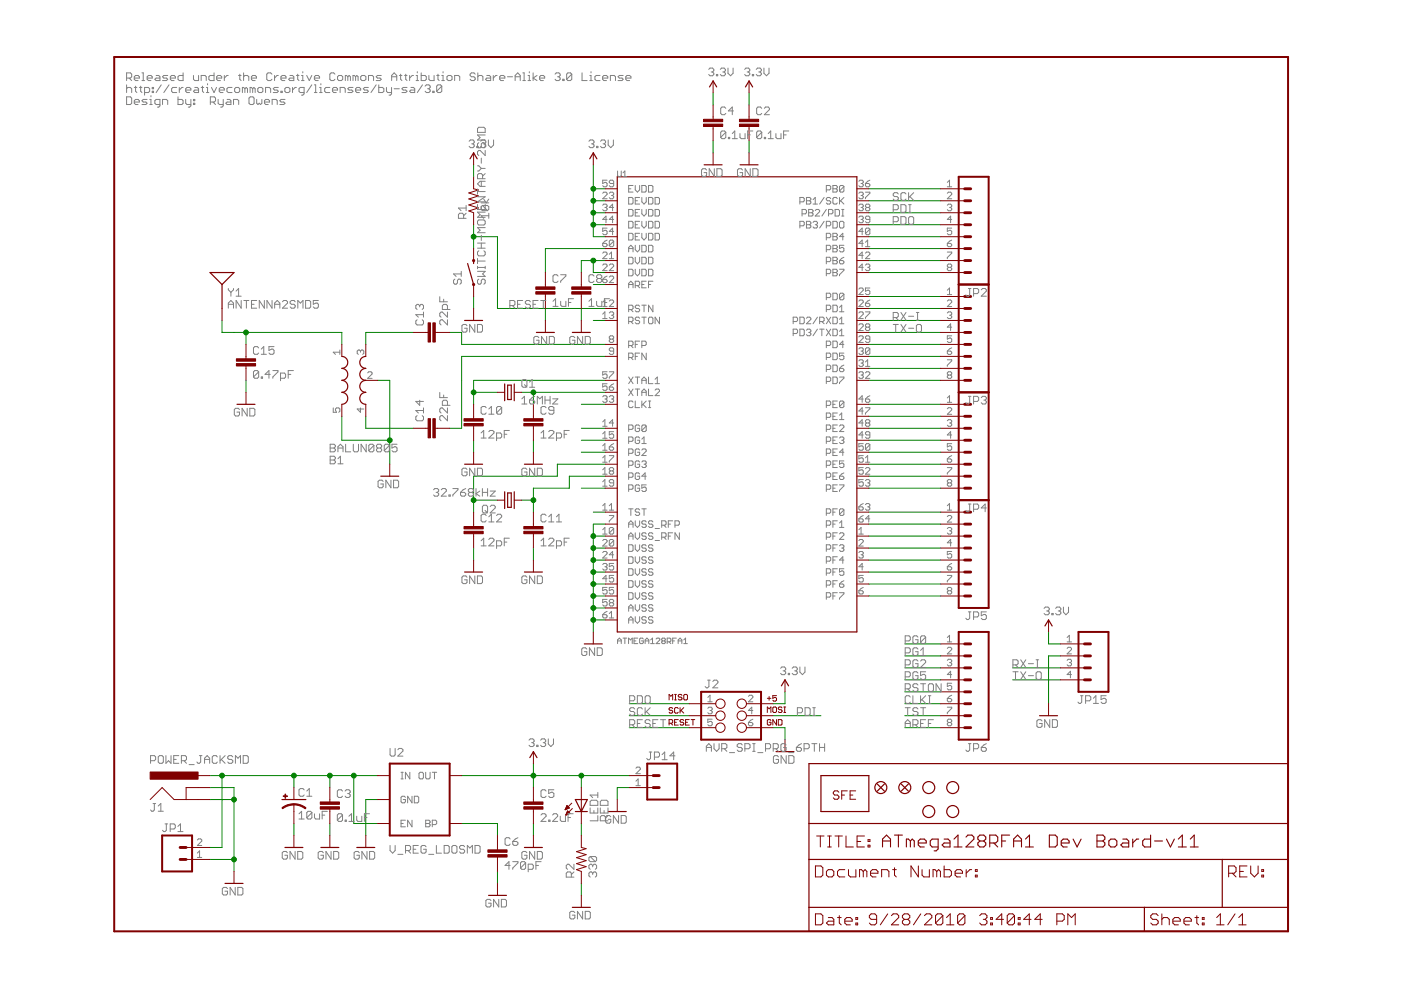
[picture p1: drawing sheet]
<svg xmlns="http://www.w3.org/2000/svg" width="297mm" height="210mm" viewBox="0 0 297 210" stroke-linecap="round" stroke-linejoin="round" font-family="sans-serif">
<g fill="#008000" stroke="#008000" stroke-width=".21">
<path d="M77.6 70.5v2.5z"/>
<path d="M77.6 70.5h10.1z"/>
<path d="M77.6 88.3v2.5z"/>
<path d="M77.6 90.8h10.1z"/>
<path d="M72.5 70.5v2.5z"/>
<path d="M52.2 70.5h20.3z"/>
<path d="M49.6 70.5h2.6z"/>
<path d="M47.1 67.9v2.6z"/>
<path d="M47.1 70.5h2.5z"/>
<path d="M52.2 70.5v2.5z"/>
<path d="M95.3 90.8h2.6z"/>
<path d="M97.9 80.6v10.2z"/>
<path d="M97.9 75.6v5z"/>
<path d="M97.9 75.6h30.4z"/>
<path d="M95.3 70.5h2.6z"/>
<path d="M97.9 70.5v2.5z"/>
<path d="M97.9 73h30.4z"/>
<path d="M52.2 80.6v2.6z"/>
<path d="M80.1 80.6h2.5z"/>
<path d="M82.6 80.6v12.7z"/>
<path d="M82.6 93.3v5.1z"/>
<path d="M72.5 88.3v5z"/>
<path d="M72.5 93.3h10.1z"/>
<path d="M115.6 65.4v2.5z"/>
<path d="M123.3 65.4v2.5z"/>
<path d="M100.4 93.3v2.6z"/>
<path d="M113.1 93.3v2.6z"/>
<path d="M100.4 116.2v2.5z"/>
<path d="M113.1 116.2v2.5z"/>
<path d="M125.8 131.4h2.5z"/>
<path d="M125.8 131.4v2.6z"/>
<path d="M125.8 128.9h2.5z"/>
<path d="M125.8 128.9v2.5z"/>
<path d="M125.8 111.1h2.5z"/>
<path d="M125.8 111.1v2.6z"/>
<path d="M125.8 113.7v2.5z"/>
<path d="M125.8 116.2v2.5z"/>
<path d="M125.8 118.7v2.6z"/>
<path d="M125.8 121.3v2.5z"/>
<path d="M125.8 123.8v2.6z"/>
<path d="M125.8 126.4v2.5z"/>
<path d="M125.8 113.7h2.5z"/>
<path d="M125.8 116.2h2.5z"/>
<path d="M125.8 118.7h2.5z"/>
<path d="M125.8 121.3h2.5z"/>
<path d="M125.8 123.8h2.5z"/>
<path d="M125.8 126.4h2.5z"/>
<path d="M44.5 167h5.1z"/>
<path d="M49.6 167v2.5z"/>
<path d="M49.6 169.5v12.7z"/>
<path d="M49.6 182.2v2.6z"/>
<path d="M44.5 169.5h5.1z"/>
<path d="M44.5 182.2h5.1z"/>
<path d="M62.3 174.6v2.5z"/>
<path d="M69.9 174.6v2.5z"/>
<path d="M77.6 169.5h2.5z"/>
<path d="M77.6 169.5v7.6z"/>
<path d="M105.5 184.8v2.5z"/>
<path d="M113.1 174.6v2.5z"/>
<path d="M151.2 29.9v2.5z"/>
<path d="M158.8 29.9v2.5z"/>
<path d="M100.4 62.9v2.5z"/>
<path d="M163.9 154.3h2.5z"/>
<path d="M166.4 154.3v2.5z"/>
<path d="M130.9 167h2.5z"/>
<path d="M130.9 167v2.5z"/>
<path d="M123.3 187.3v2.5z"/>
<path d="M222.3 139.1h2.6z"/>
<path d="M222.3 139.1v10.1z"/>
<path d="M115.6 52.7h12.7z"/>
<path d="M115.6 52.7v5.1z"/>
<path d="M100.4 83.2v2.5z"/>
<path d="M100.4 83.2h5.1z"/>
<path d="M100.4 80.6h27.9z"/>
<path d="M100.4 80.6v2.6z"/>
<path d="M110.6 83.2h2.5z"/>
<path d="M113.1 83.2v2.5z"/>
<path d="M113.1 83.2h15.2z"/>
<path d="M100.4 106v2.6z"/>
<path d="M118.2 98.4h10.1z"/>
<path d="M118.2 98.4v2.6z"/>
<path d="M100.4 101h17.8z"/>
<path d="M100.4 101v5z"/>
<path d="M100.4 106h5.1z"/>
<path d="M113.1 106v2.6z"/>
<path d="M120.7 101h7.6z"/>
<path d="M120.7 101v2.5z"/>
<path d="M113.1 103.5h7.6z"/>
<path d="M113.1 103.5v2.5z"/>
<path d="M110.6 106h2.5z"/>
<path d="M44.5 164.4h2.6z"/>
<path d="M47.1 164.4h15.2z"/>
<path d="M62.3 164.4v2.6z"/>
<path d="M62.3 164.4h7.6z"/>
<path d="M69.9 164.4v2.6z"/>
<path d="M69.9 164.4h5.1z"/>
<path d="M75 164.4h5.1z"/>
<path d="M75 174.6h5.1z"/>
<path d="M75 164.4v10.2z"/>
<path d="M44.5 179.7h2.6z"/>
<path d="M47.1 164.4v15.3z"/>
<path d="M97.9 174.6h7.6z"/>
<path d="M105.5 174.6v2.5z"/>
<path d="M97.9 164.4h15.2z"/>
<path d="M113.1 164.4v2.6z"/>
<path d="M113.1 161.9v2.5z"/>
<path d="M113.1 164.4h10.2z"/>
<path d="M123.3 164.4h10.1z"/>
<path d="M123.3 164.4v2.6z"/>
<path d="M125.8 50.2h2.5z"/>
<path d="M125.8 47.6v2.6z"/>
<path d="M125.8 45.1v2.5z"/>
<path d="M125.8 42.6v2.5z"/>
<path d="M125.8 40v2.6z"/>
<path d="M125.8 34.9v5.1z"/>
<path d="M125.8 40h2.5z"/>
<path d="M125.8 42.6h2.5z"/>
<path d="M125.8 45.1h2.5z"/>
<path d="M125.8 47.6h2.5z"/>
<path d="M100.4 34.9v2.6z"/>
<path d="M151.2 19.7v2.5z"/>
<path d="M158.8 19.7v2.5z"/>
<path d="M163.9 149.2h2.5z"/>
<path d="M166.4 146.7v2.5z"/>
<path d="M222.3 136.5h2.6z"/>
<path d="M222.3 134v2.5z"/>
<path d="M184.2 40h15.3z"/>
<path d="M184.2 50.2h15.3z"/>
<path d="M184.2 52.7h15.3z"/>
<path d="M184.2 55.2h15.3z"/>
<path d="M184.2 57.8h15.3z"/>
<path d="M184.2 62.9h15.3z"/>
<path d="M184.2 65.4h15.3z"/>
<path d="M184.2 73h15.3z"/>
<path d="M184.2 75.6h15.3z"/>
<path d="M184.2 78.1h15.3z"/>
<path d="M184.2 80.6h15.3z"/>
<path d="M184.2 85.7h15.3z"/>
<path d="M184.2 88.3h15.3z"/>
<path d="M184.2 90.8h15.3z"/>
<path d="M184.2 93.3h15.3z"/>
<path d="M184.2 95.9h15.3z"/>
<path d="M184.2 98.4h15.3z"/>
<path d="M184.2 101h15.3z"/>
<path d="M184.2 103.5h15.3z"/>
<path d="M184.2 108.6h15.3z"/>
<path d="M184.2 111.1h15.3z"/>
<path d="M184.2 113.7h15.3z"/>
<path d="M184.2 116.2h15.3z"/>
<path d="M184.2 118.7h15.3z"/>
<path d="M184.2 121.3h15.3z"/>
<path d="M184.2 123.8h15.3z"/>
<path d="M184.2 126.4h15.3z"/>
<path d="M100.4 50.2v2.5z"/>
<path d="M100.4 47.6v2.6z"/>
<path d="M105.5 65.4h22.8z"/>
<path d="M105.5 50.2v15.2z"/>
<path d="M100.4 50.2h5.1z"/>
<path d="M133.4 154.3h12.7z"/>
<path d="M184.2 42.6h15.3z"/>
<path d="M133.4 151.7h12.7z"/>
<path d="M184.2 45.1h15.3z"/>
<path d="M163.9 151.7h10.2z"/>
<path d="M184.2 47.6h15.3z"/>
<path d="M133.4 149.2h12.7z"/>
<path d="M125.8 67.9h2.5z"/>
<path d="M191.8 146.7h7.7z"/>
<path d="M123.3 85.7h5z"/>
<path d="M191.8 149.2h7.7z"/>
<path d="M123.3 90.8h5z"/>
<path d="M191.8 136.5h7.7z"/>
<path d="M123.3 93.3h5z"/>
<path d="M191.8 139.1h7.7z"/>
<path d="M123.3 95.9h5z"/>
<path d="M191.8 141.6h7.7z"/>
<path d="M123.3 103.5h5z"/>
<path d="M191.8 144.1h7.7z"/>
<path d="M125.8 108.6h2.5z"/>
<path d="M191.8 151.7h7.7z"/>
<path d="M125.8 60.3h2.5z"/>
<path d="M191.8 154.3h7.7z"/>
<path d="M125.8 55.2h2.5z"/>
<path d="M123.3 55.2h2.5z"/>
<path d="M123.3 55.2v2.6z"/>
<path d="M125.8 57.8h2.5z"/>
<path d="M125.8 55.2v2.6z"/>
<path d="M123.3 174.6v2.5z"/>
<path d="M184.2 67.9h15.3z"/>
<path d="M214.7 141.6h10.2z"/>
<path d="M184.2 70.5h15.3z"/>
<path d="M214.7 144.1h10.2z"/>
<circle cx="52.2" cy="70.5" r=".51"/>
<circle cx="82.6" cy="93.3" r=".51"/>
<circle cx="125.8" cy="131.4" r=".51"/>
<circle cx="125.8" cy="128.9" r=".51"/>
<circle cx="125.8" cy="113.7" r=".51"/>
<circle cx="125.8" cy="116.2" r=".51"/>
<circle cx="125.8" cy="118.7" r=".51"/>
<circle cx="125.8" cy="121.3" r=".51"/>
<circle cx="125.8" cy="123.8" r=".51"/>
<circle cx="125.8" cy="126.4" r=".51"/>
<circle cx="49.6" cy="169.5" r=".51"/>
<circle cx="49.6" cy="182.2" r=".51"/>
<circle cx="100.4" cy="83.2" r=".51"/>
<circle cx="113.1" cy="83.2" r=".51"/>
<circle cx="100.4" cy="106" r=".51"/>
<circle cx="113.1" cy="106" r=".51"/>
<circle cx="62.3" cy="164.4" r=".51"/>
<circle cx="69.9" cy="164.4" r=".51"/>
<circle cx="75" cy="164.4" r=".51"/>
<circle cx="47.1" cy="164.4" r=".51"/>
<circle cx="113.1" cy="164.4" r=".51"/>
<circle cx="123.3" cy="164.4" r=".51"/>
<circle cx="125.8" cy="40" r=".51"/>
<circle cx="125.8" cy="42.6" r=".51"/>
<circle cx="125.8" cy="45.1" r=".51"/>
<circle cx="125.8" cy="47.6" r=".51"/>
<circle cx="100.4" cy="50.2" r=".51"/>
<circle cx="125.8" cy="55.2" r=".51"/>
</g>
<g fill="#800000" stroke="#800000" stroke-width=".25">
<path d="M130.9 37.5v96.5z"/>
<path d="M130.9 37.5h50.8z"/>
<path d="M181.7 37.5v96.5z"/>
<path d="M130.9 134h50.8z"/>
<path d="M171.5 197.5h71.1z"/>
<path d="M259.1 182.2h14z"/>
<path d="M171.5 192.4v5.1z"/>
<path d="M171.5 192.4h71.1z"/>
<path d="M171.5 182.2v10.2z"/>
<path d="M273.1 182.2v10.2z"/>
<path d="M242.6 192.4v5.1z"/>
<path d="M242.6 192.4h16.5z"/>
<path d="M242.6 197.5h30.5z"/>
<path d="M259.1 182.2v10.2z"/>
<path d="M171.5 182.2h87.6z"/>
<path d="M259.1 192.4h14z"/>
<path d="M273.1 192.4v5.1z"/>
<path d="M171.5 174.6v7.6z"/>
<path d="M171.5 161.9h101.6z"/>
<path d="M273.1 161.9v12.7z"/>
<path d="M171.5 174.6h101.6z"/>
<path d="M171.5 161.9v12.7z"/>
<path d="M273.1 174.6v7.6z"/>
<path d="M59.8 169.5h5.1z"/>
<path d="M107.6 81.7v3z"/>
<path d="M107.6 84.7h.8z"/>
<path d="M108.4 81.7v3z"/>
<path d="M107.6 81.7h.8z"/>
<path d="M109 81.4v3.6z"/>
<path d="M107 81.4v3.6z"/>
<path d="M108.4 104.5v3.1z"/>
<path d="M107.6 104.5h.8z"/>
<path d="M107.6 104.5v3.1z"/>
<path d="M107.6 107.6h.8z"/>
<path d="M107 104.3v3.5z"/>
<path d="M109 104.3v3.5z"/>
<path d="M47.1 60.3v5.1z"/>
<path d="M44.5 57.8h5.1z"/>
<path d="M47.1 60.3l2.5-2.5z"/>
<path d="M44.5 57.8l2.6 2.5z"/>
<path d="M50.2 85.7h3.9z"/>
<path d="M80.7 101h3.8z"/>
<path d="M98.5 98.4h3.8z"/>
<path d="M111.2 98.4h3.8z"/>
<path d="M98.5 121.3h3.8z"/>
<path d="M111.2 121.3h3.8z"/>
<path d="M121.3 70.5h3.9z"/>
<path d="M113.7 70.5h3.8z"/>
<path d="M156.9 34.9h3.8z"/>
<path d="M149.3 34.9h3.8z"/>
<path d="M123.9 136.5h3.8z"/>
<path d="M47.7 187.3h3.8z"/>
<path d="M60.4 179.7h3.8z"/>
<path d="M68 179.7h3.8z"/>
<path d="M75.6 179.7h3.9z"/>
<path d="M103.6 189.8h3.8z"/>
<path d="M111.2 179.7h3.8z"/>
<path d="M113.1 159.4l.8 1.2z"/>
<path d="M113.1 159.4l-.8 1.2z"/>
<path d="M125.8 32.4l.8 1.3z"/>
<path d="M125.8 32.4l-.8 1.3z"/>
<path d="M151.2 17.2l.8 1.2z"/>
<path d="M151.2 17.2l-.8 1.2z"/>
<path d="M158.8 17.2l.8 1.2z"/>
<path d="M158.8 17.2l-.7 1.2z"/>
<path d="M100.4 32.4l.8 1.3z"/>
<path d="M100.4 32.4l-.7 1.3z"/>
<path d="M100.4 55.2v.7z"/>
<path d="M99.1 55.9l1.3 4.4z"/>
<path d="M98.5 67.9h3.8z"/>
<path d="M166.4 144.1l.8 1.3z"/>
<path d="M166.4 144.1l-.7 1.3z"/>
<path d="M164.5 159.4h3.8z"/>
<path d="M174.1 164.4v7.7z"/>
<path d="M174.1 172.1h10.1z"/>
<path d="M184.2 164.4v7.7z"/>
<path d="M174.1 164.4h10.1z"/>
<path d="M186 166.2l1.5 1.5z"/>
<path d="M187.5 166.2l-1.5 1.5z"/>
<path d="M191.1 166.2l1.5 1.5z"/>
<path d="M192.6 166.2l-1.5 1.5z"/>
<path d="M129 172.1h3.8z"/>
<path d="M124.5 169.5l-1.2 2.6z"/>
<path d="M122 169.5l1.3 2.6z"/>
<path d="M123.3 172.1h1.2z"/>
<path d="M122 172.1h1.3z"/>
<path d="M123.3 169.5h1.2z"/>
<path d="M122 169.5h1.3z"/>
<path d="M121.3 192.4h3.9z"/>
<path d="M222.3 131.4l.8 1.3z"/>
<path d="M222.3 131.4l-.7 1.3z"/>
<path d="M220.4 151.7h3.8z"/>
</g>
<g fill="#800000" stroke="#800000" stroke-width=".21">
<path d="M128.3 40h2.6z"/>
<path d="M128.3 42.6h2.6z"/>
<path d="M128.3 52.7h2.6z"/>
<path d="M128.3 55.2h2.6z"/>
<path d="M128.3 128.9h2.6z"/>
<path d="M128.3 116.2h2.6z"/>
<path d="M181.7 40h2.5z"/>
<path d="M181.7 42.6h2.5z"/>
<path d="M181.7 45.1h2.5z"/>
<path d="M181.7 47.6h2.5z"/>
<path d="M181.7 50.2h2.5z"/>
<path d="M181.7 52.7h2.5z"/>
<path d="M181.7 55.2h2.5z"/>
<path d="M181.7 57.8h2.5z"/>
<path d="M181.7 62.9h2.5z"/>
<path d="M181.7 65.4h2.5z"/>
<path d="M181.7 67.9h2.5z"/>
<path d="M181.7 70.5h2.5z"/>
<path d="M181.7 73h2.5z"/>
<path d="M181.7 75.6h2.5z"/>
<path d="M181.7 78.1h2.5z"/>
<path d="M181.7 80.6h2.5z"/>
<path d="M181.7 85.7h2.5z"/>
<path d="M181.7 88.3h2.5z"/>
<path d="M181.7 90.8h2.5z"/>
<path d="M181.7 93.3h2.5z"/>
<path d="M181.7 95.9h2.5z"/>
<path d="M181.7 98.4h2.5z"/>
<path d="M181.7 101h2.5z"/>
<path d="M181.7 103.5h2.5z"/>
<path d="M181.7 126.4h2.5z"/>
<path d="M181.7 123.8h2.5z"/>
<path d="M181.7 121.3h2.5z"/>
<path d="M181.7 118.7h2.5z"/>
<path d="M181.7 116.2h2.5z"/>
<path d="M181.7 113.7h2.5z"/>
<path d="M181.7 111.1h2.5z"/>
<path d="M181.7 108.6h2.5z"/>
<path d="M128.3 90.8h2.6z"/>
<path d="M128.3 93.3h2.6z"/>
<path d="M128.3 95.9h2.6z"/>
<path d="M128.3 98.4h2.6z"/>
<path d="M128.3 101h2.6z"/>
<path d="M128.3 103.5h2.6z"/>
<path d="M128.3 113.7h2.6z"/>
<path d="M128.3 111.1h2.6z"/>
<path d="M128.3 73h2.6z"/>
<path d="M128.3 75.6h2.6z"/>
<path d="M128.3 65.4h2.6z"/>
<path d="M128.3 67.9h2.6z"/>
<path d="M128.3 80.6h2.6z"/>
<path d="M128.3 83.2h2.6z"/>
<path d="M128.3 60.3h2.6z"/>
<path d="M128.3 108.6h2.6z"/>
<path d="M128.3 85.7h2.6z"/>
<path d="M128.3 57.8h2.6z"/>
<path d="M128.3 118.7h2.6z"/>
<path d="M128.3 121.3h2.6z"/>
<path d="M128.3 123.8h2.6z"/>
<path d="M128.3 126.4h2.6z"/>
<path d="M128.3 45.1h2.6z"/>
<path d="M128.3 47.6h2.6z"/>
<path d="M128.3 50.2h2.6z"/>
<path d="M128.3 131.4h2.6z"/>
<path d="M172.9 193.8v2.3z"/>
<path d="M172.9 196.1h1.2z"/>
<path d="M174.1 196.1l.4-.4z"/>
<path d="M174.5 194.1v1.6z"/>
<path d="M174.1 193.8l.4 .3z"/>
<path d="M172.9 193.8h1.2z"/>
<path d="M175.6 194.5h.8z"/>
<path d="M176.4 194.5l.4 .4z"/>
<path d="M176.8 194.9v1.2z"/>
<path d="M175.6 196.1h1.2z"/>
<path d="M175.2 195.7l.4 .4z"/>
<path d="M175.2 195.7l.4-.4z"/>
<path d="M175.6 195.3h1.2z"/>
<path d="M177.9 194.1v1.6z"/>
<path d="M177.9 195.7l.5 .4z"/>
<path d="M177.6 194.5h.8z"/>
<path d="M179.5 196.1h.8z"/>
<path d="M179.1 195.7l.4 .4z"/>
<path d="M179.1 194.9v.8z"/>
<path d="M179.1 194.9l.4-.4z"/>
<path d="M179.5 194.5h.8z"/>
<path d="M180.3 194.5l.4 .4z"/>
<path d="M180.7 194.9v.4z"/>
<path d="M179.1 195.3h1.6z"/>
<path d="M181.5 194.5h.3z"/>
<path d="M181.8 194.5v.4z"/>
<path d="M181.5 194.9h.3z"/>
<path d="M181.5 194.5v.4z"/>
<path d="M181.5 195.7h.3z"/>
<path d="M181.8 195.7v.4z"/>
<path d="M181.5 196.1h.3z"/>
<path d="M181.5 195.7v.4z"/>
<path d="M184.3 195.7l.4 .4z"/>
<path d="M184.7 196.1h.8z"/>
<path d="M185.5 196.1l.4-.4z"/>
<path d="M185.9 194.1v1.6z"/>
<path d="M185.5 193.8l.4 .3z"/>
<path d="M184.7 193.8h.8z"/>
<path d="M184.7 193.8l-.4 .3z"/>
<path d="M184.3 194.1v.4z"/>
<path d="M184.3 194.5l.4 .4z"/>
<path d="M184.7 194.9h1.2z"/>
<path d="M188.2 193.8l-1.6 2.3z"/>
<path d="M189 196.1h1.5z"/>
<path d="M189 196.1l1.5-1.6z"/>
<path d="M190.5 194.1v.4z"/>
<path d="M190.2 193.8l.3 .3z"/>
<path d="M189.4 193.8h.8z"/>
<path d="M189.4 193.8l-.4 .3z"/>
<path d="M191.3 194.1l.4-.3z"/>
<path d="M191.7 193.8h.8z"/>
<path d="M192.5 193.8l.4 .3z"/>
<path d="M192.9 194.1v.4z"/>
<path d="M192.5 194.9l.4-.4z"/>
<path d="M192.5 194.9l.4 .4z"/>
<path d="M192.9 195.3v.4z"/>
<path d="M192.5 196.1l.4-.4z"/>
<path d="M191.7 196.1h.8z"/>
<path d="M191.3 195.7l.4 .4z"/>
<path d="M191.3 195.3v.4z"/>
<path d="M191.3 195.3l.4-.4z"/>
<path d="M191.3 194.5l.4 .4z"/>
<path d="M191.3 194.1v.4z"/>
<path d="M191.7 194.9h.8z"/>
<path d="M195.2 193.8l-1.5 2.3z"/>
<path d="M196 196.1h1.6z"/>
<path d="M196 196.1l1.6-1.6z"/>
<path d="M197.6 194.1v.4z"/>
<path d="M197.2 193.8l.4 .3z"/>
<path d="M196.4 193.8h.8z"/>
<path d="M196 194.1l.4-.3z"/>
<path d="M198.4 194.1v1.6z"/>
<path d="M198.4 194.1l.3-.3z"/>
<path d="M198.7 193.8h.8z"/>
<path d="M199.5 193.8l.4 .3z"/>
<path d="M199.9 194.1v1.6z"/>
<path d="M199.9 195.7l-.4 .4z"/>
<path d="M198.7 196.1h.8z"/>
<path d="M198.4 195.7l.3 .4z"/>
<path d="M199.9 194.1l-1.5 1.6z"/>
<path d="M200.7 194.5l.8-.7z"/>
<path d="M201.5 193.8v2.3z"/>
<path d="M200.7 196.1h1.5z"/>
<path d="M203 194.1v1.6z"/>
<path d="M203.4 193.8l-.4 .3z"/>
<path d="M203.4 193.8h.8z"/>
<path d="M204.2 193.8l.4 .3z"/>
<path d="M204.6 194.1v1.6z"/>
<path d="M204.6 195.7l-.4 .4z"/>
<path d="M203.4 196.1h.8z"/>
<path d="M203 195.7l.4 .4z"/>
<path d="M204.6 194.1l-1.6 1.6z"/>
<path d="M207.7 194.1l.4-.3z"/>
<path d="M208.1 193.8h.8z"/>
<path d="M208.9 193.8l.4 .3z"/>
<path d="M209.3 194.1v.4z"/>
<path d="M209.3 194.5l-.4 .4z"/>
<path d="M208.5 194.9h.4z"/>
<path d="M208.9 194.9l.4 .4z"/>
<path d="M209.3 195.3v.4z"/>
<path d="M209.3 195.7l-.4 .4z"/>
<path d="M208.1 196.1h.8z"/>
<path d="M207.7 195.7l.4 .4z"/>
<path d="M210 194.5h.4z"/>
<path d="M210.4 194.5v.4z"/>
<path d="M210 194.9h.4z"/>
<path d="M210 194.5v.4z"/>
<path d="M210 195.7h.4z"/>
<path d="M210.4 195.7v.4z"/>
<path d="M210 196.1h.4z"/>
<path d="M210 195.7v.4z"/>
<path d="M212.4 193.8v2.3z"/>
<path d="M211.2 194.9l1.2-1.1z"/>
<path d="M211.2 194.9h1.6z"/>
<path d="M213.6 194.1v1.6z"/>
<path d="M213.9 193.8l-.3 .3z"/>
<path d="M213.9 193.8h.8z"/>
<path d="M214.7 193.8l.4 .3z"/>
<path d="M215.1 194.1v1.6z"/>
<path d="M215.1 195.7l-.4 .4z"/>
<path d="M213.9 196.1h.8z"/>
<path d="M213.6 195.7l.3 .4z"/>
<path d="M215.1 194.1l-1.5 1.6z"/>
<path d="M215.9 194.5h.4z"/>
<path d="M216.3 194.5v.4z"/>
<path d="M215.9 194.9h.4z"/>
<path d="M215.9 194.5v.4z"/>
<path d="M215.9 195.7h.4z"/>
<path d="M216.3 195.7v.4z"/>
<path d="M215.9 196.1h.4z"/>
<path d="M215.9 195.7v.4z"/>
<path d="M218.2 193.8v2.3z"/>
<path d="M217 194.9l1.2-1.1z"/>
<path d="M217 194.9h1.6z"/>
<path d="M220.6 193.8v2.3z"/>
<path d="M220.6 193.8l-1.2 1.1z"/>
<path d="M219.4 194.9h1.6z"/>
<path d="M224.1 193.8v2.3z"/>
<path d="M224.1 193.8h1.1z"/>
<path d="M225.2 193.8l.4 .3z"/>
<path d="M225.6 194.1v.8z"/>
<path d="M225.2 195.3l.4-.4z"/>
<path d="M224.1 195.3h1.1z"/>
<path d="M226.4 193.8v2.3z"/>
<path d="M226.4 193.8l.8 .7z"/>
<path d="M227.2 194.5l.8-.7z"/>
<path d="M228 193.8v2.3z"/>
<path d="M245.2 193.8l.4 .3z"/>
<path d="M244.4 193.8h.8z"/>
<path d="M244 194.1l.4-.3z"/>
<path d="M244 194.1v.4z"/>
<path d="M244 194.5l.4 .4z"/>
<path d="M244.4 194.9h.8z"/>
<path d="M245.2 194.9l.4 .4z"/>
<path d="M245.6 195.3v.4z"/>
<path d="M245.6 195.7l-.4 .4z"/>
<path d="M244.4 196.1h.8z"/>
<path d="M244 195.7l.4 .4z"/>
<path d="M246.3 193.8v2.3z"/>
<path d="M246.3 194.9l.4-.4z"/>
<path d="M246.7 194.5h.8z"/>
<path d="M247.5 194.5l.4 .4z"/>
<path d="M247.9 194.9v1.2z"/>
<path d="M249.1 196.1h.8z"/>
<path d="M248.7 195.7l.4 .4z"/>
<path d="M248.7 194.9v.8z"/>
<path d="M248.7 194.9l.4-.4z"/>
<path d="M249.1 194.5h.8z"/>
<path d="M249.9 194.5l.3 .4z"/>
<path d="M250.2 194.9v.4z"/>
<path d="M248.7 195.3h1.5z"/>
<path d="M251.4 196.1h.8z"/>
<path d="M251 195.7l.4 .4z"/>
<path d="M251 194.9v.8z"/>
<path d="M251 194.9l.4-.4z"/>
<path d="M251.4 194.5h.8z"/>
<path d="M252.2 194.5l.4 .4z"/>
<path d="M252.6 194.9v.4z"/>
<path d="M251 195.3h1.6z"/>
<path d="M253.7 194.1v1.6z"/>
<path d="M253.7 195.7l.4 .4z"/>
<path d="M253.3 194.5h.8z"/>
<path d="M254.9 194.5h.4z"/>
<path d="M255.3 194.5v.4z"/>
<path d="M254.9 194.9h.4z"/>
<path d="M254.9 194.5v.4z"/>
<path d="M254.9 195.7h.4z"/>
<path d="M255.3 195.7v.4z"/>
<path d="M254.9 196.1h.4z"/>
<path d="M254.9 195.7v.4z"/>
<path d="M258 194.5l.7-.7z"/>
<path d="M258.7 193.8v2.3z"/>
<path d="M258 196.1h1.5z"/>
<path d="M261.9 193.8l-1.6 2.3z"/>
<path d="M262.6 194.5l.8-.7z"/>
<path d="M263.4 193.8v2.3z"/>
<path d="M262.6 196.1h1.6z"/>
<path d="M260.5 183.6v2.3z"/>
<path d="M260.5 183.6h1.2z"/>
<path d="M261.7 183.6l.4 .4z"/>
<path d="M262.1 184v.8z"/>
<path d="M262.1 184.8l-.4 .3z"/>
<path d="M260.5 185.1h1.2z"/>
<path d="M261.3 185.1l.8 .8z"/>
<path d="M262.8 183.6h1.6z"/>
<path d="M262.8 183.6v2.3z"/>
<path d="M262.8 185.9h1.6z"/>
<path d="M262.8 184.8h.8z"/>
<path d="M265.2 183.6v1.5z"/>
<path d="M265.2 185.1l.8 .8z"/>
<path d="M266 185.9l.7-.8z"/>
<path d="M266.7 183.6v1.5z"/>
<path d="M267.5 184.4h.4z"/>
<path d="M267.9 184.4v.4z"/>
<path d="M267.5 184.8h.4z"/>
<path d="M267.5 184.4v.4z"/>
<path d="M267.5 185.5h.4z"/>
<path d="M267.9 185.5v.4z"/>
<path d="M267.5 185.9h.4z"/>
<path d="M267.5 185.5v.4z"/>
<path d="M173.9 177.2v2.4z"/>
<path d="M173.1 177.2h1.6z"/>
<path d="M175.5 179.6h.8z"/>
<path d="M175.9 177.2v2.4z"/>
<path d="M175.5 177.2h.8z"/>
<path d="M177.8 177.2v2.4z"/>
<path d="M177 177.2h1.6z"/>
<path d="M179.4 177.2v2.4z"/>
<path d="M179.4 179.6h1.5z"/>
<path d="M181.7 177.2h1.6z"/>
<path d="M181.7 177.2v2.4z"/>
<path d="M181.7 179.6h1.6z"/>
<path d="M181.7 178.4h.8z"/>
<path d="M184 178h.4z"/>
<path d="M184.4 178v.4z"/>
<path d="M184 178.4h.4z"/>
<path d="M184 178v.4z"/>
<path d="M184 179.2h.4z"/>
<path d="M184.4 179.2v.4z"/>
<path d="M184 179.6h.4z"/>
<path d="M184 179.2v.4z"/>
<path d="M172.9 183.6v2.3z"/>
<path d="M172.9 185.9h1.2z"/>
<path d="M174.1 185.9l.4-.4z"/>
<path d="M174.5 184v1.5z"/>
<path d="M174.1 183.6l.4 .4z"/>
<path d="M172.9 183.6h1.2z"/>
<path d="M175.6 185.9h.8z"/>
<path d="M176.4 185.9l.4-.4z"/>
<path d="M176.8 184.8v.7z"/>
<path d="M176.4 184.4l.4 .4z"/>
<path d="M175.6 184.4h.8z"/>
<path d="M175.2 184.8l.4-.4z"/>
<path d="M175.2 184.8v.7z"/>
<path d="M175.2 185.5l.4 .4z"/>
<path d="M177.9 184.4h1.2z"/>
<path d="M177.9 184.4l-.3 .4z"/>
<path d="M177.6 184.8v.7z"/>
<path d="M177.6 185.5l.3 .4z"/>
<path d="M177.9 185.9h1.2z"/>
<path d="M179.9 184.4v1.1z"/>
<path d="M179.9 185.5l.4 .4z"/>
<path d="M180.3 185.9h1.2z"/>
<path d="M181.5 184.4v1.5z"/>
<path d="M182.2 184.4v1.5z"/>
<path d="M182.2 184.4h.4z"/>
<path d="M182.6 184.4l.4 .4z"/>
<path d="M183 184.8v1.1z"/>
<path d="M183 184.8l.4-.4z"/>
<path d="M183.4 184.4l.4 .4z"/>
<path d="M183.8 184.8v1.1z"/>
<path d="M185 185.9h.7z"/>
<path d="M184.6 185.5l.4 .4z"/>
<path d="M184.6 184.8v.7z"/>
<path d="M184.6 184.8l.4-.4z"/>
<path d="M185 184.4h.7z"/>
<path d="M185.7 184.4l.4 .4z"/>
<path d="M186.1 184.8v.3z"/>
<path d="M184.6 185.1h1.5z"/>
<path d="M186.9 184.4v1.5z"/>
<path d="M186.9 184.4h1.2z"/>
<path d="M188.1 184.4l.4 .4z"/>
<path d="M188.5 184.8v1.1z"/>
<path d="M189.7 184v1.5z"/>
<path d="M189.7 185.5l.3 .4z"/>
<path d="M189.3 184.4h.7z"/>
<path d="M193.1 183.6v2.3z"/>
<path d="M193.1 183.6l1.6 2.3z"/>
<path d="M194.7 183.6v2.3z"/>
<path d="M195.5 184.4v1.1z"/>
<path d="M195.5 185.5l.4 .4z"/>
<path d="M195.9 185.9h1.1z"/>
<path d="M197 184.4v1.5z"/>
<path d="M197.8 184.4v1.5z"/>
<path d="M197.8 184.4h.4z"/>
<path d="M198.2 184.4l.4 .4z"/>
<path d="M198.6 184.8v1.1z"/>
<path d="M198.6 184.8l.4-.4z"/>
<path d="M199 184.4l.4 .4z"/>
<path d="M199.4 184.8v1.1z"/>
<path d="M200.2 183.6v2.3z"/>
<path d="M200.2 185.9h1.1z"/>
<path d="M201.3 185.9l.4-.4z"/>
<path d="M201.7 184.8v.7z"/>
<path d="M201.3 184.4l.4 .4z"/>
<path d="M200.2 184.4h1.1z"/>
<path d="M202.9 185.9h.8z"/>
<path d="M202.5 185.5l.4 .4z"/>
<path d="M202.5 184.8v.7z"/>
<path d="M202.5 184.8l.4-.4z"/>
<path d="M202.9 184.4h.8z"/>
<path d="M203.7 184.4l.4 .4z"/>
<path d="M204.1 184.8v.3z"/>
<path d="M202.5 185.1h1.6z"/>
<path d="M204.9 184.4v1.5z"/>
<path d="M204.9 185.1l.7-.7z"/>
<path d="M205.6 184.4h.4z"/>
<path d="M206.8 184.4h.4z"/>
<path d="M207.2 184.4v.4z"/>
<path d="M206.8 184.8h.4z"/>
<path d="M206.8 184.4v.4z"/>
<path d="M206.8 185.5h.4z"/>
<path d="M207.2 185.5v.4z"/>
<path d="M206.8 185.9h.4z"/>
<path d="M206.8 185.5v.4z"/>
<path d="M31.8 169.5l2.6-2.5z"/>
<path d="M34.4 167l2.5 2.5z"/>
<path d="M36.9 169.5h2.6z"/>
<path d="M39.5 169.5h2.5z"/>
<path d="M39.5 167v2.5z"/>
<path d="M39.5 167h2.5z"/>
<path d="M42 167h2.5z"/>
<path d="M42 169.5h2.5z"/>
<path d="M42 164.4h2.5z"/>
<path d="M39.5 182.2h5z"/>
<path d="M39.5 179.7h5z"/>
<path d="M62.3 170.5v1.6z"/>
<path d="M62.3 167v2.5z"/>
<path d="M62.3 172.1v2.5z"/>
<path d="M69.9 167v2.5z"/>
<path d="M69.9 172.1v2.5z"/>
<path d="M69.9 169.5v.5z"/>
<path d="M69.9 171.6v.5z"/>
<path d="M113.1 167v2.5z"/>
<path d="M113.1 172.1v2.5z"/>
<path d="M113.1 169.5v.5z"/>
<path d="M113.1 171.6v.5z"/>
<path d="M105.5 177.1v2.6z"/>
<path d="M105.5 182.2v2.6z"/>
<path d="M105.5 179.7v.5z"/>
<path d="M105.5 181.7v.5z"/>
<path d="M80.1 164.4h2.5z"/>
<path d="M80.1 169.5h2.5z"/>
<path d="M95.3 164.4h2.6z"/>
<path d="M80.1 174.6h2.5z"/>
<path d="M95.3 174.6h2.6z"/>
<path d="M158.8 22.2v2.6z"/>
<path d="M158.8 27.3v2.6z"/>
<path d="M158.8 24.8v.5z"/>
<path d="M158.8 26.8v.5z"/>
<path d="M151.2 22.2v2.6z"/>
<path d="M151.2 27.3v2.6z"/>
<path d="M151.2 24.8v.5z"/>
<path d="M151.2 26.8v.5z"/>
<path d="M115.6 57.8v2.5z"/>
<path d="M115.6 62.9v2.5z"/>
<path d="M115.6 60.3v.5z"/>
<path d="M115.6 62.4v.5z"/>
<path d="M123.3 57.8v2.5z"/>
<path d="M123.3 62.9v2.5z"/>
<path d="M123.3 60.3v.5z"/>
<path d="M123.3 62.4v.5z"/>
<path d="M113.1 85.7v2.6z"/>
<path d="M113.1 90.8v2.5z"/>
<path d="M113.1 88.3v.5z"/>
<path d="M113.1 90.3v.5z"/>
<path d="M100.4 85.7v2.6z"/>
<path d="M100.4 90.8v2.5z"/>
<path d="M100.4 88.3v.5z"/>
<path d="M100.4 90.3v.5z"/>
<path d="M113.1 108.6v2.5z"/>
<path d="M113.1 113.7v2.5z"/>
<path d="M113.1 111.1v.5z"/>
<path d="M113.1 113.2v.5z"/>
<path d="M100.4 108.6v2.5z"/>
<path d="M100.4 113.7v2.5z"/>
<path d="M100.4 111.1v.5z"/>
<path d="M100.4 113.2v.5z"/>
<path d="M87.7 70.5h2.6z"/>
<path d="M92.8 70.5h2.5z"/>
<path d="M90.3 70.5h.5z"/>
<path d="M92.3 70.5h.5z"/>
<path d="M87.7 90.8h2.6z"/>
<path d="M92.8 90.8h2.5z"/>
<path d="M90.3 90.8h.5z"/>
<path d="M92.3 90.8h.5z"/>
<path d="M52.2 73v2.6z"/>
<path d="M52.2 78.1v2.5z"/>
<path d="M52.2 75.6v.5z"/>
<path d="M52.2 77.6v.5z"/>
<path d="M109 83.2h1.6z"/>
<path d="M105.5 83.2h1.5z"/>
<path d="M105.5 106h1.5z"/>
<path d="M109 106h1.6z"/>
<path d="M72.5 73v2.6z"/>
<path d="M77.6 73v2.6z"/>
<path d="M72.5 85.7v2.6z"/>
<path d="M77.6 85.7v2.6z"/>
<path d="M77.6 80.6h2.5z"/>
<path d="M47.1 65.4v2.5z"/>
<path d="M52.2 83.2v2.5z"/>
<path d="M82.6 98.4v2.6z"/>
<path d="M100.4 95.9v2.5z"/>
<path d="M113.1 95.9v2.5z"/>
<path d="M100.4 118.7v2.6z"/>
<path d="M113.1 118.7v2.6z"/>
<path d="M123.3 67.9v2.6z"/>
<path d="M115.6 67.9v2.6z"/>
<path d="M158.8 32.4v2.5z"/>
<path d="M151.2 32.4v2.5z"/>
<path d="M125.8 134v2.5z"/>
<path d="M49.6 184.8v2.5z"/>
<path d="M62.3 177.1v2.6z"/>
<path d="M69.9 177.1v2.6z"/>
<path d="M77.6 177.1v2.6z"/>
<path d="M105.5 187.3v2.5z"/>
<path d="M113.1 177.1v2.6z"/>
<path d="M113.1 159.4v2.5z"/>
<path d="M125.8 32.4v2.5z"/>
<path d="M151.2 17.2v2.5z"/>
<path d="M158.8 17.2v2.5z"/>
<path d="M100.4 32.4v2.5z"/>
<path d="M100.4 37.5v2.5z"/>
<path d="M100.4 45.1v2.5z"/>
<path d="M99.4 44.7l1 .4z"/>
<path d="M99.4 44.7l2-.6z"/>
<path d="M99.4 43.5l2 .6z"/>
<path d="M99.4 43.5l2-.7z"/>
<path d="M99.4 42.2l2 .6z"/>
<path d="M99.4 42.2l2-.6z"/>
<path d="M99.4 40.9l2 .7z"/>
<path d="M99.4 40.9l2-.6z"/>
<path d="M100.4 40l1 .3z"/>
<path d="M100.4 60.3v2.6z"/>
<path d="M100.4 52.7v2.5z"/>
<path d="M100.4 65.4v2.5z"/>
<path d="M146.1 149.2h5.7z"/>
<path d="M158.3 149.2h5.6z"/>
<path d="M146.1 151.7h5.7z"/>
<path d="M158.3 151.7h5.6z"/>
<path d="M146.1 154.3h5.7z"/>
<path d="M158.3 154.3h5.6z"/>
<path d="M162.7 149.9v1.2z"/>
<path d="M162.7 149.9l.4 .4z"/>
<path d="M163.1 150.3l.3-.4z"/>
<path d="M163.4 149.9v1.2z"/>
<path d="M164 149.9h.4z"/>
<path d="M164 149.9l-.1 .2z"/>
<path d="M163.9 150.1v.8z"/>
<path d="M163.9 150.9l.1 .2z"/>
<path d="M164 151.1h.4z"/>
<path d="M164.4 151.1l.2-.2z"/>
<path d="M164.6 150.1v.8z"/>
<path d="M164.4 149.9l.2 .2z"/>
<path d="M165.6 149.9l.2 .2z"/>
<path d="M165.2 149.9h.4z"/>
<path d="M165.2 149.9l-.2 .2z"/>
<path d="M165 150.1v.2z"/>
<path d="M165 150.3l.2 .2z"/>
<path d="M165.2 150.5h.4z"/>
<path d="M165.6 150.5l.2 .2z"/>
<path d="M165.8 150.7v.2z"/>
<path d="M165.8 150.9l-.2 .2z"/>
<path d="M165.2 151.1h.4z"/>
<path d="M165 150.9l.2 .2z"/>
<path d="M166.2 151.1h.4z"/>
<path d="M166.4 149.9v1.2z"/>
<path d="M166.2 149.9h.4z"/>
<path d="M141.9 152.6v1.1z"/>
<path d="M141.9 152.6h.5z"/>
<path d="M142.4 152.6l.2 .2z"/>
<path d="M142.6 152.8v.3z"/>
<path d="M142.6 153.1l-.2 .3z"/>
<path d="M141.9 153.4h.5z"/>
<path d="M142.2 153.4l.4 .3z"/>
<path d="M143 152.6h.8z"/>
<path d="M143 152.6v1.1z"/>
<path d="M143 153.7h.8z"/>
<path d="M143 153.1h.4z"/>
<path d="M144.8 152.6l.2 .2z"/>
<path d="M144.4 152.6h.4z"/>
<path d="M144.4 152.6l-.2 .2z"/>
<path d="M144.2 152.8v.2z"/>
<path d="M144.2 153l.2 .1z"/>
<path d="M144.4 153.1h.4z"/>
<path d="M144.8 153.1l.2 .3z"/>
<path d="M145 153.4v.1z"/>
<path d="M145 153.5l-.2 .2z"/>
<path d="M144.4 153.7h.4z"/>
<path d="M144.2 153.5l.2 .2z"/>
<path d="M145.4 152.6h.7z"/>
<path d="M145.4 152.6v1.1z"/>
<path d="M145.4 153.7h.7z"/>
<path d="M145.4 153.1h.4z"/>
<path d="M146.9 152.6v1.1z"/>
<path d="M146.5 152.6h.8z"/>
<path d="M142.4 150l.2 .2z"/>
<path d="M142 150h.4z"/>
<path d="M141.9 150.2l.1-.2z"/>
<path d="M141.9 150.2v.2z"/>
<path d="M141.9 150.4l.1 .2z"/>
<path d="M142 150.6h.4z"/>
<path d="M142.4 150.6l.2 .2z"/>
<path d="M142.6 150.8v.2z"/>
<path d="M142.6 151l-.2 .2z"/>
<path d="M142 151.2h.4z"/>
<path d="M141.9 151l.1 .2z"/>
<path d="M143.6 150l.2 .2z"/>
<path d="M143.2 150h.4z"/>
<path d="M143.2 150l-.2 .2z"/>
<path d="M143 150.2v.8z"/>
<path d="M143 151l.2 .2z"/>
<path d="M143.2 151.2h.4z"/>
<path d="M143.6 151.2l.2-.2z"/>
<path d="M144.2 150v1.2z"/>
<path d="M144.2 150.8l.8-.8z"/>
<path d="M144.4 150.6l.6 .6z"/>
<path d="M141.9 147.2v1.2z"/>
<path d="M141.9 147.2l.3 .4z"/>
<path d="M142.6 147.2l-.4 .4z"/>
<path d="M142.6 147.2v1.2z"/>
<path d="M143 148.4h.4z"/>
<path d="M143.2 147.2v1.2z"/>
<path d="M143 147.2h.4z"/>
<path d="M144.4 147.2l.2 .2z"/>
<path d="M144 147.2h.4z"/>
<path d="M144 147.2l-.2 .2z"/>
<path d="M143.8 147.4v.2z"/>
<path d="M143.8 147.6l.2 .2z"/>
<path d="M144 147.8h.4z"/>
<path d="M144.4 147.8l.2 .2z"/>
<path d="M144.6 148v.2z"/>
<path d="M144.4 148.4l.2-.2z"/>
<path d="M144 148.4h.4z"/>
<path d="M143.8 148.2l.2 .2z"/>
<path d="M145.2 147.2h.4z"/>
<path d="M145.2 147.2l-.2 .2z"/>
<path d="M145 147.4v.8z"/>
<path d="M145 148.2l.2 .2z"/>
<path d="M145.2 148.4h.4z"/>
<path d="M145.6 148.4l.2-.2z"/>
<path d="M145.8 147.4v.8z"/>
<path d="M145.6 147.2l.2 .2z"/>
<path d="M162.7 148.1h.7z"/>
<path d="M163.1 147.7v.8z"/>
<path d="M163.9 147.5h.7z"/>
<path d="M163.9 147.5v.6z"/>
<path d="M163.9 148.1l.3-.2z"/>
<path d="M164.2 147.9h.2z"/>
<path d="M164.4 147.9l.2 .2z"/>
<path d="M164.6 148.1v.4z"/>
<path d="M164.4 148.7l.2-.2z"/>
<path d="M164 148.7h.4z"/>
<path d="M163.9 148.5l.1 .2z"/>
<path d="M163.3 152.6l.1 .2z"/>
<path d="M162.9 152.6h.4z"/>
<path d="M162.9 152.6l-.2 .2z"/>
<path d="M162.7 152.8v.7z"/>
<path d="M162.7 153.5l.2 .2z"/>
<path d="M162.9 153.7h.4z"/>
<path d="M163.3 153.7l.1-.2z"/>
<path d="M163.4 153.1v.4z"/>
<path d="M163.1 153.1h.3z"/>
<path d="M163.9 152.6v1.1z"/>
<path d="M163.9 152.6l.7 1.1z"/>
<path d="M164.6 152.6v1.1z"/>
<path d="M165 152.6v1.1z"/>
<path d="M165 153.7h.6z"/>
<path d="M165.6 153.7l.2-.2z"/>
<path d="M165.8 152.8v.7z"/>
<path d="M165.6 152.6l.2 .2z"/>
<path d="M165 152.6h.6z"/>
<path d="M199.5 40h5z"/>
<path d="M199.5 42.6h5z"/>
<path d="M199.5 45.1h5z"/>
<path d="M199.5 47.6h5z"/>
<path d="M199.5 50.2h5z"/>
<path d="M199.5 52.7h5z"/>
<path d="M199.5 55.2h5z"/>
<path d="M199.5 57.8h5z"/>
<path d="M199.5 62.9h5z"/>
<path d="M199.5 65.4h5z"/>
<path d="M199.5 67.9h5z"/>
<path d="M199.5 70.5h5z"/>
<path d="M199.5 73h5z"/>
<path d="M199.5 75.6h5z"/>
<path d="M199.5 78.1h5z"/>
<path d="M199.5 80.6h5z"/>
<path d="M199.5 85.7h5z"/>
<path d="M199.5 88.3h5z"/>
<path d="M199.5 90.8h5z"/>
<path d="M199.5 93.3h5z"/>
<path d="M199.5 95.9h5z"/>
<path d="M199.5 98.4h5z"/>
<path d="M199.5 101h5z"/>
<path d="M199.5 103.5h5z"/>
<path d="M199.5 108.6h5z"/>
<path d="M199.5 111.1h5z"/>
<path d="M199.5 113.7h5z"/>
<path d="M199.5 116.2h5z"/>
<path d="M199.5 118.7h5z"/>
<path d="M199.5 121.3h5z"/>
<path d="M199.5 123.8h5z"/>
<path d="M199.5 126.4h5z"/>
<path d="M166.4 144.1v2.6z"/>
<path d="M166.4 156.8v2.6z"/>
<path d="M199.5 136.5h5z"/>
<path d="M199.5 139.1h5z"/>
<path d="M199.5 141.6h5z"/>
<path d="M199.5 144.1h5z"/>
<path d="M199.5 146.7h5z"/>
<path d="M199.5 149.2h5z"/>
<path d="M199.5 151.7h5z"/>
<path d="M199.5 154.3h5z"/>
<path d="M177.6 167.7l.3 .3z"/>
<path d="M177 167.7h.6z"/>
<path d="M177 167.7l-.3 .3z"/>
<path d="M176.7 168v.3z"/>
<path d="M176.7 168.3l.3 .3z"/>
<path d="M177 168.6h.6z"/>
<path d="M177.6 168.6l.3 .3z"/>
<path d="M177.9 168.9v.3z"/>
<path d="M177.9 169.2l-.3 .3z"/>
<path d="M177 169.5h.6z"/>
<path d="M176.7 169.2l.3 .3z"/>
<path d="M178.5 167.7v1.8z"/>
<path d="M178.5 167.7h1.1z"/>
<path d="M178.5 168.6h.5z"/>
<path d="M180.2 167.7h1.2z"/>
<path d="M180.2 167.7v1.8z"/>
<path d="M180.2 169.5h1.2z"/>
<path d="M180.2 168.6h.6z"/>
<path d="M133.4 167h5.1z"/>
<path d="M133.4 164.4h5.1z"/>
<path d="M130.9 169.5v2.6z"/>
<path d="M123.3 172.1v2.5z"/>
<path d="M123.3 167v2.5z"/>
<path d="M123.3 169.5v2.6z"/>
<path d="M121.2 170.3l-1.4 1.4z"/>
<path d="M121.3 171.4l-1.3 1.4z"/>
<path d="M120.2 170.8l-.4 .9z"/>
<path d="M120.2 170.8l.5 .5z"/>
<path d="M119.8 171.7l.9-.4z"/>
<path d="M119.9 171.5h.3z"/>
<path d="M120 171.4h.5z"/>
<path d="M120 171.3h.7z"/>
<path d="M120.1 171.2h.5z"/>
<path d="M120.1 171h.4z"/>
<path d="M120.2 170.9h.2z"/>
<path d="M120.3 171.9l-.3 .9z"/>
<path d="M120.3 171.9l.5 .5z"/>
<path d="M120 172.8l.8-.4z"/>
<path d="M120 172.7h.2z"/>
<path d="M120.1 172.6h.3z"/>
<path d="M120.1 172.5h.6z"/>
<path d="M120.1 172.4h.7z"/>
<path d="M120.2 172.3h.5z"/>
<path d="M120.2 172.1h.3z"/>
<path d="M123.3 177.1v2.6z"/>
<path d="M123.3 184.8v2.5z"/>
<path d="M122.2 184.4l1.1 .4z"/>
<path d="M122.2 184.4l2.1-.7z"/>
<path d="M122.2 183.1l2.1 .6z"/>
<path d="M122.2 183.1l2.1-.6z"/>
<path d="M122.2 181.8l2.1 .7z"/>
<path d="M122.2 181.8l2.1-.6z"/>
<path d="M122.2 180.6l2.1 .6z"/>
<path d="M122.2 180.6l2.1-.7z"/>
<path d="M123.3 179.7l1 .2z"/>
<path d="M123.3 189.8v2.6z"/>
<path d="M224.9 136.5h5z"/>
<path d="M224.9 139.1h5z"/>
<path d="M224.9 141.6h5z"/>
<path d="M224.9 144.1h5z"/>
<path d="M222.3 131.4v2.6z"/>
<path d="M222.3 149.2v2.5z"/>
<path d="M62.3 170.4l1.4 .2 1.2 .7-.2 .2-1.4-.7-1-.1z" fill-rule="evenodd"/>
<path d="M59.8 171.3l1.2-.7 1.3-.2v.3l-1.5 .3-.9 .5z" fill-rule="evenodd"/>
</g>
<g fill="#800000" stroke="#800000" stroke-width=".42">
<path d="M24.2 12.1h248.9z"/>
<path d="M273.1 12.1v185.4z"/>
<path d="M24.2 12.1v185.4z"/>
<path d="M24.2 197.5h248.9z"/>
<path d="M34.4 184.8h6.3z"/>
<path d="M34.4 177.1v7.7z"/>
<path d="M40.7 177.1v7.7z"/>
<path d="M34.4 177.1h6.3z"/>
<path d="M82.6 177.1h12.7z"/>
<path d="M95.3 161.9v15.2z"/>
<path d="M82.6 161.9h12.7z"/>
<path d="M82.6 161.9v15.2z"/>
<path d="M148.7 156.8h12.7z"/>
<path d="M161.4 146.7v10.1z"/>
<path d="M148.7 146.7h12.7z"/>
<path d="M148.7 146.7v10.1z"/>
<path d="M203.3 37.5h6.3z"/>
<path d="M209.6 37.5v22.8z"/>
<path d="M203.3 37.5v22.8z"/>
<path d="M203.3 60.3h6.3z"/>
<path d="M209.6 60.3v22.9z"/>
<path d="M203.3 60.3v22.9z"/>
<path d="M203.3 83.2h6.3z"/>
<path d="M209.6 83.2v22.8z"/>
<path d="M203.3 83.2v22.8z"/>
<path d="M203.3 106h6.3z"/>
<path d="M209.6 106v22.9z"/>
<path d="M203.3 106v22.9z"/>
<path d="M203.3 128.9h6.3z"/>
<path d="M203.3 134h6.3z"/>
<path d="M209.6 134v22.8z"/>
<path d="M203.3 134v22.8z"/>
<path d="M203.3 156.8h6.3z"/>
<path d="M137.2 169.5h6.4z"/>
<path d="M143.6 161.9v7.6z"/>
<path d="M137.2 161.9v7.6z"/>
<path d="M137.2 161.9h6.4z"/>
<path d="M228.7 134h6.3z"/>
<path d="M235 134v12.7z"/>
<path d="M228.7 134v12.7z"/>
<path d="M228.7 146.7h6.3z"/>
</g>
<g fill="#800000" stroke="#800000" stroke-width=".23">
<path d="M187.1 177.9v1.7z"/>
<path d="M187.1 177.9l.9-.8z"/>
<path d="M188 177.1l.8 .8z"/>
<path d="M188.8 177.9v1.7z"/>
<path d="M187.1 178.3h1.7z"/>
<path d="M190.5 177.1v2.5z"/>
<path d="M189.7 177.1h1.6z"/>
<path d="M192.2 177.9v1.7z"/>
<path d="M192.2 177.9h.4z"/>
<path d="M192.6 177.9l.4 .4z"/>
<path d="M193 178.3v1.3z"/>
<path d="M193 178.3l.4-.4z"/>
<path d="M193.4 177.9l.4 .4z"/>
<path d="M193.8 178.3v1.3z"/>
<path d="M195.1 179.6h.9z"/>
<path d="M194.7 179.2l.4 .4z"/>
<path d="M194.7 178.3v.9z"/>
<path d="M194.7 178.3l.4-.4z"/>
<path d="M195.1 177.9h.9z"/>
<path d="M196 177.9l.4 .4z"/>
<path d="M196.4 178.3v.4z"/>
<path d="M194.7 178.7h1.7z"/>
<path d="M198.1 180.4h.4z"/>
<path d="M198.5 180.4l.4-.4z"/>
<path d="M198.9 177.9v2.1z"/>
<path d="M197.6 177.9h1.3z"/>
<path d="M197.6 177.9l-.4 .4z"/>
<path d="M197.2 178.3v.9z"/>
<path d="M197.2 179.2l.4 .4z"/>
<path d="M197.6 179.6h1.3z"/>
<path d="M200.2 177.9h.8z"/>
<path d="M201 177.9l.4 .4z"/>
<path d="M201.4 178.3v1.3z"/>
<path d="M200.2 179.6h1.2z"/>
<path d="M199.7 179.2l.5 .4z"/>
<path d="M199.7 179.2l.5-.5z"/>
<path d="M200.2 178.7h1.2z"/>
<path d="M202.3 177.9l.8-.8z"/>
<path d="M203.1 177.1v2.5z"/>
<path d="M202.3 179.6h1.7z"/>
<path d="M204.8 179.6h1.7z"/>
<path d="M204.8 179.6l1.7-1.7z"/>
<path d="M206.5 177.5v.4z"/>
<path d="M206.1 177.1l.4 .4z"/>
<path d="M205.2 177.1h.9z"/>
<path d="M205.2 177.1l-.4 .4z"/>
<path d="M207.3 177.5l.5-.4z"/>
<path d="M207.8 177.1h.8z"/>
<path d="M208.6 177.1l.4 .4z"/>
<path d="M209 177.5v.4z"/>
<path d="M208.6 178.3l.4-.4z"/>
<path d="M208.6 178.3l.4 .4z"/>
<path d="M209 178.7v.5z"/>
<path d="M209 179.2l-.4 .4z"/>
<path d="M207.8 179.6h.8z"/>
<path d="M207.3 179.2l.5 .4z"/>
<path d="M207.3 178.7v.5z"/>
<path d="M207.8 178.3l-.5 .4z"/>
<path d="M207.3 177.9l.5 .4z"/>
<path d="M207.3 177.5v.4z"/>
<path d="M207.8 178.3h.8z"/>
<path d="M209.8 177.1v2.5z"/>
<path d="M209.8 177.1h1.3z"/>
<path d="M211.1 177.1l.4 .4z"/>
<path d="M211.5 177.5v.8z"/>
<path d="M211.5 178.3l-.4 .4z"/>
<path d="M209.8 178.7h1.3z"/>
<path d="M210.7 178.7l.8 .9z"/>
<path d="M212.4 177.1v2.5z"/>
<path d="M212.4 177.1h1.7z"/>
<path d="M212.4 178.3h.8z"/>
<path d="M214.9 177.9v1.7z"/>
<path d="M214.9 177.9l.9-.8z"/>
<path d="M215.8 177.1l.8 .8z"/>
<path d="M216.6 177.9v1.7z"/>
<path d="M214.9 178.3h1.7z"/>
<path d="M217.4 177.9l.9-.8z"/>
<path d="M218.3 177.1v2.5z"/>
<path d="M217.4 179.6h1.7z"/>
<path d="M222.5 177.1v2.5z"/>
<path d="M222.5 179.6h1.2z"/>
<path d="M223.7 179.6l.5-.4z"/>
<path d="M224.2 177.5v1.7z"/>
<path d="M223.7 177.1l.5 .4z"/>
<path d="M222.5 177.1h1.2z"/>
<path d="M225.4 179.6h.9z"/>
<path d="M225 179.2l.4 .4z"/>
<path d="M225 178.3v.9z"/>
<path d="M225 178.3l.4-.4z"/>
<path d="M225.4 177.9h.9z"/>
<path d="M226.3 177.9l.4 .4z"/>
<path d="M226.7 178.3v.4z"/>
<path d="M225 178.7h1.7z"/>
<path d="M227.5 177.9l.9 1.7z"/>
<path d="M229.2 177.9l-.8 1.7z"/>
<path d="M232.6 177.1v2.5z"/>
<path d="M232.6 177.1h1.2z"/>
<path d="M233.8 177.1l.5 .4z"/>
<path d="M234.3 177.5v.4z"/>
<path d="M234.3 177.9l-.5 .4z"/>
<path d="M233.8 178.3l.5 .4z"/>
<path d="M234.3 178.7v.5z"/>
<path d="M234.3 179.2l-.5 .4z"/>
<path d="M232.6 179.6h1.2z"/>
<path d="M232.6 178.3h1.2z"/>
<path d="M235.5 179.6h.9z"/>
<path d="M236.8 179.2l-.4 .4z"/>
<path d="M236.8 178.3v.9z"/>
<path d="M236.4 177.9l.4 .4z"/>
<path d="M235.5 177.9h.9z"/>
<path d="M235.1 178.3l.4-.4z"/>
<path d="M235.1 178.3v.9z"/>
<path d="M235.1 179.2l.4 .4z"/>
<path d="M238.1 177.9h.8z"/>
<path d="M238.9 177.9l.4 .4z"/>
<path d="M239.3 178.3v1.3z"/>
<path d="M238.1 179.6h1.2z"/>
<path d="M237.6 179.2l.5 .4z"/>
<path d="M237.6 179.2l.5-.5z"/>
<path d="M238.1 178.7h1.2z"/>
<path d="M240.2 177.9v1.7z"/>
<path d="M240.2 178.7l.8-.8z"/>
<path d="M241 177.9h.4z"/>
<path d="M243.9 177.1v2.5z"/>
<path d="M242.7 179.6h1.2z"/>
<path d="M242.3 179.2l.4 .4z"/>
<path d="M242.3 178.3v.9z"/>
<path d="M242.3 178.3l.4-.4z"/>
<path d="M242.7 177.9h1.2z"/>
<path d="M244.8 178.3h1.7z"/>
<path d="M247.3 177.9l.9 1.7z"/>
<path d="M249 177.9l-.8 1.7z"/>
<path d="M249.8 177.9l.9-.8z"/>
<path d="M250.7 177.1v2.5z"/>
<path d="M249.8 179.6h1.7z"/>
<path d="M253.2 177.1l-.8 .8z"/>
<path d="M253.2 177.1v2.5z"/>
<path d="M252.4 179.6h1.6z"/>
</g>
<g fill="#800000" stroke="#800000" stroke-width=".21">
<path d="M31.8 163.7h10.2v1.5h-10.2z"/>
<path d="M60 168.7h.9v.2h-.9z"/>
<path d="M60.4 168.4h.2v.8h-.2z"/>
<path d="M67.9 171h4.1v.6h-4.1z"/>
<path d="M67.9 170h4.1v.5h-4.1z"/>
<path d="M111.1 171h4v.6h-4z"/>
<path d="M111.1 170h4v.5h-4z"/>
<path d="M103.4 181.2h4.1v.5h-4.1z"/>
<path d="M103.4 180.2h4.1v.5h-4.1z"/>
<path d="M156.8 26.3h4v.5h-4z"/>
<path d="M156.8 25.3h4v.5h-4z"/>
<path d="M149.2 26.3h4v.5h-4z"/>
<path d="M149.2 25.3h4v.5h-4z"/>
<path d="M113.6 61.8h4.1v.6h-4.1z"/>
<path d="M113.6 60.8h4.1v.5h-4.1z"/>
<path d="M121.2 61.8h4.1v.6h-4.1z"/>
<path d="M121.2 60.8h4.1v.5h-4.1z"/>
<path d="M111.1 89.8h4v.5h-4z"/>
<path d="M111.1 88.8h4v.5h-4z"/>
<path d="M98.4 89.8h4v.5h-4z"/>
<path d="M98.4 88.8h4v.5h-4z"/>
<path d="M111.1 112.6h4v.6h-4z"/>
<path d="M111.1 111.6h4v.5h-4z"/>
<path d="M98.4 112.6h4v.6h-4z"/>
<path d="M98.4 111.6h4v.5h-4z"/>
<path d="M91.8 68.5h.5v4h-.5z"/>
<path d="M90.8 68.5h.5v4h-.5z"/>
<path d="M91.8 88.8h.5v4h-.5z"/>
<path d="M90.8 88.8h.5v4h-.5z"/>
<path d="M50.1 77.1h4.1v.5h-4.1z"/>
<path d="M50.1 76.1h4.1v.5h-4.1z"/>
</g>
<g fill="#800000" stroke="#800000" stroke-width=".61">
<path d="M38.2 179.7h1.3z"/>
<path d="M38.2 182.2h1.3z"/>
<path d="M204.5 45.1h1.3z"/>
<path d="M204.5 42.6h1.3z"/>
<path d="M204.5 40h1.3z"/>
<path d="M204.5 50.2h1.3z"/>
<path d="M204.5 47.6h1.3z"/>
<path d="M204.5 52.7h1.3z"/>
<path d="M204.5 55.2h1.3z"/>
<path d="M204.5 57.8h1.3z"/>
<path d="M204.5 67.9h1.3z"/>
<path d="M204.5 65.4h1.3z"/>
<path d="M204.5 62.9h1.3z"/>
<path d="M204.5 73h1.3z"/>
<path d="M204.5 70.5h1.3z"/>
<path d="M204.5 75.6h1.3z"/>
<path d="M204.5 78.1h1.3z"/>
<path d="M204.5 80.6h1.3z"/>
<path d="M204.5 90.8h1.3z"/>
<path d="M204.5 88.3h1.3z"/>
<path d="M204.5 85.7h1.3z"/>
<path d="M204.5 95.9h1.3z"/>
<path d="M204.5 93.3h1.3z"/>
<path d="M204.5 98.4h1.3z"/>
<path d="M204.5 101h1.3z"/>
<path d="M204.5 103.5h1.3z"/>
<path d="M204.5 113.7h1.3z"/>
<path d="M204.5 111.1h1.3z"/>
<path d="M204.5 108.6h1.3z"/>
<path d="M204.5 118.7h1.3z"/>
<path d="M204.5 116.2h1.3z"/>
<path d="M204.5 121.3h1.3z"/>
<path d="M204.5 123.8h1.3z"/>
<path d="M204.5 126.4h1.3z"/>
<path d="M204.5 141.6h1.3z"/>
<path d="M204.5 139.1h1.3z"/>
<path d="M204.5 136.5h1.3z"/>
<path d="M204.5 146.7h1.3z"/>
<path d="M204.5 144.1h1.3z"/>
<path d="M204.5 149.2h1.3z"/>
<path d="M204.5 151.7h1.3z"/>
<path d="M204.5 154.3h1.3z"/>
<path d="M138.5 164.4h1.3z"/>
<path d="M138.5 167h1.3z"/>
<path d="M229.9 141.6h1.3z"/>
<path d="M229.9 139.1h1.3z"/>
<path d="M229.9 136.5h1.3z"/>
<path d="M229.9 144.1h1.3z"/>
</g>
<g fill="none" stroke="#800000" stroke-width=".25">
<path d="M72.5 75.6a1.27 1.27 0 0 1 1.2 1.2 1.27 1.27 0 0 1-1.2 1.3 1.27 1.27 0 0 1 1.2 1.3 1.27 1.27 0 0 1-1.2 1.2 1.27 1.27 0 0 1 1.2 1.3 1.27 1.27 0 0 1-1.2 1.3 1.27 1.27 0 0 1 1.2 1.3 1.27 1.27 0 0 1-1.2 1.2M77.6 75.6a1.27 1.27 0 0 0-1.3 1.2 1.27 1.27 0 0 0 1.3 1.3 1.27 1.27 0 0 0-1.3 1.3 1.27 1.27 0 0 0 1.3 1.2 1.27 1.27 0 0 0-1.3 1.3 1.27 1.27 0 0 0 1.3 1.3 1.27 1.27 0 0 0-1.3 1.3 1.27 1.27 0 0 0 1.3 1.2"/>
<circle cx="186.8" cy="167" r="1.27"/>
<circle cx="191.8" cy="167" r="1.27"/>
<circle cx="196.9" cy="167" r="1.27"/>
<circle cx="196.9" cy="172.1" r="1.27"/>
<circle cx="202" cy="167" r="1.27"/>
<circle cx="202" cy="172.1" r="1.27"/>
</g>
<g fill="none" stroke="#800000" stroke-width=".42">
<circle cx="100.4" cy="55.2" r=".13"/>
<circle cx="100.4" cy="60.3" r=".13"/>
</g>
<g fill="none" stroke="#800000" stroke-width=".21">
<circle cx="152.7" cy="151.7" r=".99"/>
<circle cx="152.7" cy="154.3" r=".99"/>
<circle cx="152.7" cy="149.2" r=".99"/>
<circle cx="157.3" cy="151.7" r=".99"/>
<circle cx="157.3" cy="149.2" r=".99"/>
<circle cx="157.3" cy="154.3" r=".99"/>
</g>
<g fill="#808080" stroke="#808080" stroke-width=".21">
<path d="M133.3 39.3h.9z"/>
<path d="M133.3 39.3v1.4z"/>
<path d="M133.3 40.7h.9z"/>
<path d="M133.3 40h.5z"/>
<path d="M134.7 39.3v1z"/>
<path d="M134.7 40.3l.4 .4z"/>
<path d="M135.1 40.7l.5-.4z"/>
<path d="M135.6 39.3v1z"/>
<path d="M136.1 39.3v1.4z"/>
<path d="M136.1 40.7h.7z"/>
<path d="M136.8 40.7l.2-.2z"/>
<path d="M137 39.6v.9z"/>
<path d="M136.8 39.3l.2 .3z"/>
<path d="M136.1 39.3h.7z"/>
<path d="M137.5 39.3v1.4z"/>
<path d="M137.5 40.7h.7z"/>
<path d="M138.2 40.7l.2-.2z"/>
<path d="M138.4 39.6v.9z"/>
<path d="M138.2 39.3l.2 .3z"/>
<path d="M137.5 39.3h.7z"/>
<path d="M127.8 38.2h.9z"/>
<path d="M127.8 38.2v.7z"/>
<path d="M127.8 38.9l.4-.2z"/>
<path d="M128.2 38.7h.3z"/>
<path d="M128.5 38.7l.2 .2z"/>
<path d="M128.7 38.9v.5z"/>
<path d="M128.5 39.6l.2-.2z"/>
<path d="M128 39.6h.5z"/>
<path d="M127.8 39.4l.2 .2z"/>
<path d="M129.2 39.4l.2 .2z"/>
<path d="M129.4 39.6h.5z"/>
<path d="M130.1 39.4l-.2 .2z"/>
<path d="M130.1 38.4v1z"/>
<path d="M129.9 38.2l.2 .2z"/>
<path d="M129.4 38.2h.5z"/>
<path d="M129.4 38.2l-.2 .2z"/>
<path d="M129.2 38.4v.3z"/>
<path d="M129.2 38.7l.2 .2z"/>
<path d="M129.4 38.9h.7z"/>
<path d="M133.3 41.9v1.4z"/>
<path d="M133.3 43.3h.7z"/>
<path d="M134 43.3l.2-.3z"/>
<path d="M134.2 42.1v.9z"/>
<path d="M134 41.9l.2 .2z"/>
<path d="M133.3 41.9h.7z"/>
<path d="M134.7 41.9h.9z"/>
<path d="M134.7 41.9v1.4z"/>
<path d="M134.7 43.3h.9z"/>
<path d="M134.7 42.6h.4z"/>
<path d="M136.1 41.9v.9z"/>
<path d="M136.1 42.8l.4 .5z"/>
<path d="M136.5 43.3l.5-.5z"/>
<path d="M137 41.9v.9z"/>
<path d="M137.5 41.9v1.4z"/>
<path d="M137.5 43.3h.7z"/>
<path d="M138.2 43.3l.2-.3z"/>
<path d="M138.4 42.1v.9z"/>
<path d="M138.2 41.9l.2 .2z"/>
<path d="M137.5 41.9h.7z"/>
<path d="M138.9 41.9v1.4z"/>
<path d="M138.9 43.3h.7z"/>
<path d="M139.6 43.3l.2-.3z"/>
<path d="M139.8 42.1v.9z"/>
<path d="M139.6 41.9l.2 .2z"/>
<path d="M138.9 41.9h.7z"/>
<path d="M127.8 42.1h.9z"/>
<path d="M127.8 42.1l.9-.9z"/>
<path d="M128.7 41v.2z"/>
<path d="M128.5 40.7l.2 .3z"/>
<path d="M128 40.7h.5z"/>
<path d="M128 40.7l-.2 .3z"/>
<path d="M129.2 41l.2-.3z"/>
<path d="M129.4 40.7h.5z"/>
<path d="M129.9 40.7l.2 .3z"/>
<path d="M130.1 41v.2z"/>
<path d="M130.1 41.2l-.2 .2z"/>
<path d="M129.6 41.4h.3z"/>
<path d="M129.9 41.4l.2 .3z"/>
<path d="M130.1 41.7v.2z"/>
<path d="M130.1 41.9l-.2 .2z"/>
<path d="M129.4 42.1h.5z"/>
<path d="M129.2 41.9l.2 .2z"/>
<path d="M133.3 52.5v.9z"/>
<path d="M133.3 52.5l.5-.5z"/>
<path d="M133.8 52l.4 .5z"/>
<path d="M134.2 52.5v.9z"/>
<path d="M133.3 52.7h.9z"/>
<path d="M134.7 52v.9z"/>
<path d="M134.7 52.9l.4 .5z"/>
<path d="M135.1 53.4l.5-.5z"/>
<path d="M135.6 52v.9z"/>
<path d="M136.1 52v1.4z"/>
<path d="M136.1 53.4h.7z"/>
<path d="M136.8 53.4l.2-.2z"/>
<path d="M137 52.2v1z"/>
<path d="M136.8 52l.2 .2z"/>
<path d="M136.1 52h.7z"/>
<path d="M137.5 52v1.4z"/>
<path d="M137.5 53.4h.7z"/>
<path d="M138.2 53.4l.2-.2z"/>
<path d="M138.4 52.2v1z"/>
<path d="M138.2 52l.2 .2z"/>
<path d="M137.5 52h.7z"/>
<path d="M128.2 51.1l.5-.2z"/>
<path d="M128.2 51.1l-.4 .5z"/>
<path d="M127.8 51.6v.5z"/>
<path d="M127.8 52.1l.2 .2z"/>
<path d="M128 52.3h.5z"/>
<path d="M128.5 52.3l.2-.2z"/>
<path d="M128.7 51.8v.3z"/>
<path d="M128.5 51.6l.2 .2z"/>
<path d="M127.8 51.6h.7z"/>
<path d="M129.2 51.1v1z"/>
<path d="M129.2 51.1l.2-.2z"/>
<path d="M129.4 50.9h.5z"/>
<path d="M129.9 50.9l.2 .2z"/>
<path d="M130.1 51.1v1z"/>
<path d="M130.1 52.1l-.2 .2z"/>
<path d="M129.4 52.3h.5z"/>
<path d="M129.2 52.1l.2 .2z"/>
<path d="M130.1 51.1l-.9 1z"/>
<path d="M133.3 54.5v1.4z"/>
<path d="M133.3 55.9h.7z"/>
<path d="M134 55.9l.2-.2z"/>
<path d="M134.2 54.8v.9z"/>
<path d="M134 54.5l.2 .3z"/>
<path d="M133.3 54.5h.7z"/>
<path d="M134.7 54.5v1z"/>
<path d="M134.7 55.5l.4 .4z"/>
<path d="M135.1 55.9l.5-.4z"/>
<path d="M135.6 54.5v1z"/>
<path d="M136.1 54.5v1.4z"/>
<path d="M136.1 55.9h.7z"/>
<path d="M136.8 55.9l.2-.2z"/>
<path d="M137 54.8v.9z"/>
<path d="M136.8 54.5l.2 .3z"/>
<path d="M136.1 54.5h.7z"/>
<path d="M137.5 54.5v1.4z"/>
<path d="M137.5 55.9h.7z"/>
<path d="M138.2 55.9l.2-.2z"/>
<path d="M138.4 54.8v.9z"/>
<path d="M138.2 54.5l.2 .3z"/>
<path d="M137.5 54.5h.7z"/>
<path d="M127.8 54.8h.9z"/>
<path d="M127.8 54.8l.9-.9z"/>
<path d="M128.7 53.7v.2z"/>
<path d="M128.5 53.4l.2 .3z"/>
<path d="M128 53.4h.5z"/>
<path d="M128 53.4l-.2 .3z"/>
<path d="M129.6 53.4l-.4 .5z"/>
<path d="M129.6 53.4v1.4z"/>
<path d="M129.2 54.8h.9z"/>
<path d="M133.3 128.7v.9z"/>
<path d="M133.3 128.7l.5-.5z"/>
<path d="M133.8 128.2l.4 .5z"/>
<path d="M134.2 128.7v.9z"/>
<path d="M133.3 128.9h.9z"/>
<path d="M134.7 128.2v.9z"/>
<path d="M134.7 129.1l.4 .5z"/>
<path d="M135.1 129.6l.5-.5z"/>
<path d="M135.6 128.2v.9z"/>
<path d="M136.8 128.2l.2 .2z"/>
<path d="M136.3 128.2h.5z"/>
<path d="M136.3 128.2l-.2 .2z"/>
<path d="M136.1 128.4v.3z"/>
<path d="M136.1 128.7l.2 .2z"/>
<path d="M136.3 128.9h.5z"/>
<path d="M136.8 128.9l.2 .2z"/>
<path d="M137 129.1v.3z"/>
<path d="M137 129.4l-.2 .2z"/>
<path d="M136.3 129.6h.5z"/>
<path d="M136.1 129.4l.2 .2z"/>
<path d="M138.2 128.2l.2 .2z"/>
<path d="M137.7 128.2h.5z"/>
<path d="M137.7 128.2l-.2 .2z"/>
<path d="M137.5 128.4v.3z"/>
<path d="M137.5 128.7l.2 .2z"/>
<path d="M137.7 128.9h.5z"/>
<path d="M138.2 128.9l.2 .2z"/>
<path d="M138.4 129.1v.3z"/>
<path d="M138.2 129.6l.2-.2z"/>
<path d="M137.7 129.6h.5z"/>
<path d="M137.5 129.4l.2 .2z"/>
<path d="M127.8 127.1h.9z"/>
<path d="M127.8 127.1v.7z"/>
<path d="M127.8 127.8l.4-.2z"/>
<path d="M128.2 127.6h.3z"/>
<path d="M128.5 127.6l.2 .2z"/>
<path d="M128.7 127.8v.4z"/>
<path d="M128.5 128.5l.2-.3z"/>
<path d="M128 128.5h.5z"/>
<path d="M127.8 128.2l.2 .3z"/>
<path d="M129.2 127.3l.2-.2z"/>
<path d="M129.4 127.1h.5z"/>
<path d="M129.9 127.1l.2 .2z"/>
<path d="M130.1 127.3v.3z"/>
<path d="M130.1 127.6l-.2 .2z"/>
<path d="M129.9 127.8l.2 .2z"/>
<path d="M130.1 128v.2z"/>
<path d="M130.1 128.2l-.2 .3z"/>
<path d="M129.4 128.5h.5z"/>
<path d="M129.2 128.2l.2 .3z"/>
<path d="M129.2 128v.2z"/>
<path d="M129.2 128l.2-.2z"/>
<path d="M129.2 127.6l.2 .2z"/>
<path d="M129.2 127.3v.3z"/>
<path d="M129.4 127.8h.5z"/>
<path d="M133.3 115.5v1.4z"/>
<path d="M133.3 116.9h.7z"/>
<path d="M134 116.9l.2-.2z"/>
<path d="M134.2 115.7v1z"/>
<path d="M134 115.5l.2 .2z"/>
<path d="M133.3 115.5h.7z"/>
<path d="M134.7 115.5v.9z"/>
<path d="M134.7 116.4l.4 .5z"/>
<path d="M135.1 116.9l.5-.5z"/>
<path d="M135.6 115.5v.9z"/>
<path d="M136.8 115.5l.2 .2z"/>
<path d="M136.3 115.5h.5z"/>
<path d="M136.3 115.5l-.2 .2z"/>
<path d="M136.1 115.7v.3z"/>
<path d="M136.1 116l.2 .2z"/>
<path d="M136.3 116.2h.5z"/>
<path d="M136.8 116.2l.2 .2z"/>
<path d="M137 116.4v.3z"/>
<path d="M136.8 116.9l.2-.2z"/>
<path d="M136.3 116.9h.5z"/>
<path d="M136.1 116.7l.2 .2z"/>
<path d="M138.2 115.5l.2 .2z"/>
<path d="M137.7 115.5h.5z"/>
<path d="M137.7 115.5l-.2 .2z"/>
<path d="M137.5 115.7v.3z"/>
<path d="M137.5 116l.2 .2z"/>
<path d="M137.7 116.2h.5z"/>
<path d="M138.2 116.2l.2 .2z"/>
<path d="M138.4 116.4v.3z"/>
<path d="M138.2 116.9l.2-.2z"/>
<path d="M137.7 116.9h.5z"/>
<path d="M137.5 116.7l.2 .2z"/>
<path d="M127.8 115.8h.9z"/>
<path d="M127.8 115.8l.9-.9z"/>
<path d="M128.7 114.6v.3z"/>
<path d="M128.5 114.4l.2 .2z"/>
<path d="M128 114.4h.5z"/>
<path d="M128 114.4l-.2 .2z"/>
<path d="M129.2 114.6v.9z"/>
<path d="M129.2 114.6l.2-.2z"/>
<path d="M129.4 114.4h.5z"/>
<path d="M129.9 114.4l.2 .2z"/>
<path d="M130.1 114.6v.9z"/>
<path d="M130.1 115.5l-.2 .3z"/>
<path d="M129.4 115.8h.5z"/>
<path d="M129.2 115.5l.2 .3z"/>
<path d="M130.1 114.6l-.9 .9z"/>
<path d="M175.2 39.3v1.4z"/>
<path d="M175.2 39.3h.7z"/>
<path d="M175.9 39.3l.2 .3z"/>
<path d="M176.1 39.6v.4z"/>
<path d="M176.1 40l-.2 .3z"/>
<path d="M175.2 40.3h.7z"/>
<path d="M176.6 39.3v1.4z"/>
<path d="M176.6 39.3h.7z"/>
<path d="M177.3 39.3l.2 .3z"/>
<path d="M177.5 39.6v.2z"/>
<path d="M177.5 39.8l-.2 .2z"/>
<path d="M177.3 40l.2 .3z"/>
<path d="M177.5 40.3v.2z"/>
<path d="M177.5 40.5l-.2 .2z"/>
<path d="M176.6 40.7h.7z"/>
<path d="M176.6 40h.7z"/>
<path d="M178 39.6v.9z"/>
<path d="M178 39.6l.2-.3z"/>
<path d="M178.2 39.3h.5z"/>
<path d="M178.7 39.3l.2 .3z"/>
<path d="M178.9 39.6v.9z"/>
<path d="M178.9 40.5l-.2 .2z"/>
<path d="M178.2 40.7h.5z"/>
<path d="M178 40.5l.2 .2z"/>
<path d="M178 40.5l.9-.9z"/>
<path d="M182.3 38.2l-.2 .2z"/>
<path d="M182.3 38.2h.5z"/>
<path d="M182.8 38.2l.2 .2z"/>
<path d="M183 38.4v.3z"/>
<path d="M183 38.7l-.2 .2z"/>
<path d="M182.6 38.9h.2z"/>
<path d="M182.8 38.9l.2 .2z"/>
<path d="M183 39.1v.3z"/>
<path d="M182.8 39.6l.2-.2z"/>
<path d="M182.3 39.6h.5z"/>
<path d="M182.1 39.4l.2 .2z"/>
<path d="M184 38.4l.4-.2z"/>
<path d="M184 38.4l-.5 .5z"/>
<path d="M183.5 38.9v.5z"/>
<path d="M183.5 39.4l.2 .2z"/>
<path d="M183.7 39.6h.5z"/>
<path d="M184.4 39.4l-.2 .2z"/>
<path d="M184.4 39.1v.3z"/>
<path d="M184.2 38.9l.2 .2z"/>
<path d="M183.5 38.9h.7z"/>
<path d="M169.6 41.9v1.4z"/>
<path d="M169.6 41.9h.7z"/>
<path d="M170.3 41.9l.2 .2z"/>
<path d="M170.5 42.1v.5z"/>
<path d="M170.5 42.6l-.2 .2z"/>
<path d="M169.6 42.8h.7z"/>
<path d="M171 41.9v1.4z"/>
<path d="M171 41.9h.7z"/>
<path d="M171.7 41.9l.2 .2z"/>
<path d="M171.9 42.1v.2z"/>
<path d="M171.7 42.6l.2-.3z"/>
<path d="M171.7 42.6l.2 .2z"/>
<path d="M171.9 42.8v.2z"/>
<path d="M171.9 43l-.2 .3z"/>
<path d="M171 43.3h.7z"/>
<path d="M171 42.6h.7z"/>
<path d="M172.4 42.3l.4-.4z"/>
<path d="M172.8 41.9v1.4z"/>
<path d="M172.4 43.3h.9z"/>
<path d="M174.7 41.9l-.9 1.4z"/>
<path d="M175.9 41.9l.2 .2z"/>
<path d="M175.4 41.9h.5z"/>
<path d="M175.2 42.1l.2-.2z"/>
<path d="M175.2 42.1v.2z"/>
<path d="M175.2 42.3l.2 .3z"/>
<path d="M175.4 42.6h.5z"/>
<path d="M175.9 42.6l.2 .2z"/>
<path d="M176.1 42.8v.2z"/>
<path d="M176.1 43l-.2 .3z"/>
<path d="M175.4 43.3h.5z"/>
<path d="M175.2 43l.2 .3z"/>
<path d="M177.3 41.9l.2 .2z"/>
<path d="M176.8 41.9h.5z"/>
<path d="M176.6 42.1l.2-.2z"/>
<path d="M176.6 42.1v.9z"/>
<path d="M176.6 43l.2 .3z"/>
<path d="M176.8 43.3h.5z"/>
<path d="M177.5 43l-.2 .3z"/>
<path d="M178 41.9v1.4z"/>
<path d="M178 42.8l.9-.9z"/>
<path d="M178.2 42.6l.7 .7z"/>
<path d="M182.3 40.7l-.2 .3z"/>
<path d="M182.3 40.7h.5z"/>
<path d="M182.8 40.7l.2 .3z"/>
<path d="M183 41v.2z"/>
<path d="M183 41.2l-.2 .2z"/>
<path d="M182.6 41.4h.2z"/>
<path d="M182.8 41.4l.2 .3z"/>
<path d="M183 41.7v.2z"/>
<path d="M182.8 42.1l.2-.2z"/>
<path d="M182.3 42.1h.5z"/>
<path d="M182.1 41.9l.2 .2z"/>
<path d="M183.5 40.7h.9z"/>
<path d="M184.4 40.7v.3z"/>
<path d="M184.4 41l-.9 .9z"/>
<path d="M183.5 41.9v.2z"/>
<path d="M170.1 44.4v1.4z"/>
<path d="M170.1 44.4h.7z"/>
<path d="M170.8 44.4l.2 .2z"/>
<path d="M171 44.6v.5z"/>
<path d="M170.8 45.3l.2-.2z"/>
<path d="M170.1 45.3h.7z"/>
<path d="M171.4 44.4v1.4z"/>
<path d="M171.4 44.4h.7z"/>
<path d="M172.1 44.4l.3 .2z"/>
<path d="M172.4 44.6v.3z"/>
<path d="M172.4 44.9l-.3 .2z"/>
<path d="M172.1 45.1l.3 .2z"/>
<path d="M172.4 45.3v.3z"/>
<path d="M172.1 45.8l.3-.2z"/>
<path d="M171.4 45.8h.7z"/>
<path d="M171.4 45.1h.7z"/>
<path d="M172.8 45.8h1z"/>
<path d="M173.8 44.9l-1 .9z"/>
<path d="M173.8 44.6v.3z"/>
<path d="M173.5 44.4l.3 .2z"/>
<path d="M173.1 44.4h.4z"/>
<path d="M173.1 44.4l-.3 .2z"/>
<path d="M175.2 44.4l-.9 1.4z"/>
<path d="M175.7 44.4v1.4z"/>
<path d="M175.7 44.4h.7z"/>
<path d="M176.4 44.4l.2 .2z"/>
<path d="M176.6 44.6v.5z"/>
<path d="M176.6 45.1l-.2 .2z"/>
<path d="M175.7 45.3h.7z"/>
<path d="M177.1 44.4v1.4z"/>
<path d="M177.1 45.8h.7z"/>
<path d="M177.8 45.8l.2-.2z"/>
<path d="M178 44.6v1z"/>
<path d="M177.8 44.4l.2 .2z"/>
<path d="M177.1 44.4h.7z"/>
<path d="M178.5 45.8h.4z"/>
<path d="M178.7 44.4v1.4z"/>
<path d="M178.5 44.4h.4z"/>
<path d="M182.3 43.3l-.2 .2z"/>
<path d="M182.3 43.3h.5z"/>
<path d="M182.8 43.3l.2 .2z"/>
<path d="M183 43.5v.3z"/>
<path d="M183 43.8l-.2 .2z"/>
<path d="M182.6 44h.2z"/>
<path d="M182.8 44l.2 .2z"/>
<path d="M183 44.2v.2z"/>
<path d="M182.8 44.7l.2-.3z"/>
<path d="M182.3 44.7h.5z"/>
<path d="M182.1 44.4l.2 .3z"/>
<path d="M183.5 43.5l.2-.2z"/>
<path d="M183.7 43.3h.5z"/>
<path d="M184.2 43.3l.2 .2z"/>
<path d="M184.4 43.5v.3z"/>
<path d="M184.4 43.8l-.2 .2z"/>
<path d="M184.2 44l.2 .2z"/>
<path d="M184.4 44.2v.2z"/>
<path d="M184.4 44.4l-.2 .3z"/>
<path d="M183.7 44.7h.5z"/>
<path d="M183.5 44.4l.2 .3z"/>
<path d="M183.5 44.2v.2z"/>
<path d="M183.5 44.2l.2-.2z"/>
<path d="M183.5 43.8l.2 .2z"/>
<path d="M183.5 43.5v.3z"/>
<path d="M183.7 44h.5z"/>
<path d="M169.6 46.9v1.4z"/>
<path d="M169.6 46.9h.7z"/>
<path d="M170.3 46.9l.2 .3z"/>
<path d="M170.5 47.2v.4z"/>
<path d="M170.5 47.6l-.2 .3z"/>
<path d="M169.6 47.9h.7z"/>
<path d="M171 46.9v1.4z"/>
<path d="M171 46.9h.7z"/>
<path d="M171.7 46.9l.2 .3z"/>
<path d="M171.9 47.2v.2z"/>
<path d="M171.7 47.6l.2-.2z"/>
<path d="M171.7 47.6l.2 .3z"/>
<path d="M171.9 47.9v.2z"/>
<path d="M171.9 48.1l-.2 .2z"/>
<path d="M171 48.3h.7z"/>
<path d="M171 47.6h.7z"/>
<path d="M172.6 46.9l-.2 .3z"/>
<path d="M172.6 46.9h.5z"/>
<path d="M173.1 46.9l.2 .3z"/>
<path d="M173.3 47.2v.2z"/>
<path d="M173.3 47.4l-.2 .2z"/>
<path d="M172.8 47.6h.3z"/>
<path d="M173.1 47.6l.2 .3z"/>
<path d="M173.3 47.9v.2z"/>
<path d="M173.3 48.1l-.2 .2z"/>
<path d="M172.6 48.3h.5z"/>
<path d="M172.4 48.1l.2 .2z"/>
<path d="M174.7 46.9l-.9 1.4z"/>
<path d="M175.2 46.9v1.4z"/>
<path d="M175.2 46.9h.7z"/>
<path d="M175.9 46.9l.2 .3z"/>
<path d="M176.1 47.2v.4z"/>
<path d="M176.1 47.6l-.2 .3z"/>
<path d="M175.2 47.9h.7z"/>
<path d="M176.6 46.9v1.4z"/>
<path d="M176.6 48.3h.7z"/>
<path d="M177.5 48.1l-.2 .2z"/>
<path d="M177.5 47.2v.9z"/>
<path d="M177.3 46.9l.2 .3z"/>
<path d="M176.6 46.9h.7z"/>
<path d="M178.2 46.9h.5z"/>
<path d="M178.2 46.9l-.2 .3z"/>
<path d="M178 47.2v.9z"/>
<path d="M178 48.1l.2 .2z"/>
<path d="M178.2 48.3h.5z"/>
<path d="M178.7 48.3l.2-.2z"/>
<path d="M178.9 47.2v.9z"/>
<path d="M178.7 46.9l.2 .3z"/>
<path d="M182.3 45.8l-.2 .3z"/>
<path d="M182.3 45.8h.5z"/>
<path d="M182.8 45.8l.2 .3z"/>
<path d="M183 46.1v.2z"/>
<path d="M183 46.3l-.2 .2z"/>
<path d="M182.6 46.5h.2z"/>
<path d="M182.8 46.5l.2 .3z"/>
<path d="M183 46.8v.2z"/>
<path d="M182.8 47.2l.2-.2z"/>
<path d="M182.3 47.2h.5z"/>
<path d="M182.1 47l.2 .2z"/>
<path d="M183.5 47l.2 .2z"/>
<path d="M183.7 47.2h.5z"/>
<path d="M184.4 47l-.2 .2z"/>
<path d="M184.4 46.1v.9z"/>
<path d="M184.2 45.8l.2 .3z"/>
<path d="M183.7 45.8h.5z"/>
<path d="M183.7 45.8l-.2 .3z"/>
<path d="M183.5 46.1v.2z"/>
<path d="M183.5 46.3l.2 .2z"/>
<path d="M183.7 46.5h.7z"/>
<path d="M175.2 49.5v1.4z"/>
<path d="M175.2 49.5h.7z"/>
<path d="M175.9 49.5l.2 .2z"/>
<path d="M176.1 49.7v.5z"/>
<path d="M176.1 50.2l-.2 .2z"/>
<path d="M175.2 50.4h.7z"/>
<path d="M176.6 49.5v1.4z"/>
<path d="M176.6 49.5h.7z"/>
<path d="M177.3 49.5l.2 .2z"/>
<path d="M177.5 49.7v.2z"/>
<path d="M177.5 49.9l-.2 .3z"/>
<path d="M177.3 50.2l.2 .2z"/>
<path d="M177.5 50.4v.2z"/>
<path d="M177.5 50.6l-.2 .3z"/>
<path d="M176.6 50.9h.7z"/>
<path d="M176.6 50.2h.7z"/>
<path d="M178.7 49.5v1.4z"/>
<path d="M178.7 49.5l-.7 .7z"/>
<path d="M178 50.2h.9z"/>
<path d="M182.8 48.4v1.4z"/>
<path d="M182.8 48.4l-.7 .7z"/>
<path d="M182.1 49.1h.9z"/>
<path d="M183.5 48.6v.9z"/>
<path d="M183.5 48.6l.2-.2z"/>
<path d="M183.7 48.4h.5z"/>
<path d="M184.2 48.4l.2 .2z"/>
<path d="M184.4 48.6v.9z"/>
<path d="M184.4 49.5l-.2 .3z"/>
<path d="M183.7 49.8h.5z"/>
<path d="M183.5 49.5l.2 .3z"/>
<path d="M184.4 48.6l-.9 .9z"/>
<path d="M175.2 52v1.4z"/>
<path d="M175.2 52h.7z"/>
<path d="M175.9 52l.2 .2z"/>
<path d="M176.1 52.2v.5z"/>
<path d="M176.1 52.7l-.2 .2z"/>
<path d="M175.2 52.9h.7z"/>
<path d="M176.6 52v1.4z"/>
<path d="M176.6 52h.7z"/>
<path d="M177.3 52l.2 .2z"/>
<path d="M177.5 52.2v.3z"/>
<path d="M177.5 52.5l-.2 .2z"/>
<path d="M177.3 52.7l.2 .2z"/>
<path d="M177.5 52.9v.3z"/>
<path d="M177.5 53.2l-.2 .2z"/>
<path d="M176.6 53.4h.7z"/>
<path d="M176.6 52.7h.7z"/>
<path d="M178 52h.9z"/>
<path d="M178 52v.7z"/>
<path d="M178 52.7l.5-.2z"/>
<path d="M178.5 52.5h.2z"/>
<path d="M178.7 52.5l.2 .2z"/>
<path d="M178.9 52.7v.5z"/>
<path d="M178.7 53.4l.2-.2z"/>
<path d="M178.2 53.4h.5z"/>
<path d="M178 53.2l.2 .2z"/>
<path d="M182.8 50.9v1.4z"/>
<path d="M182.8 50.9l-.7 .7z"/>
<path d="M182.1 51.6h.9z"/>
<path d="M183.5 51.4l.5-.5z"/>
<path d="M184 50.9v1.4z"/>
<path d="M183.5 52.3h.9z"/>
<path d="M175.2 54.5v1.4z"/>
<path d="M175.2 54.5h.7z"/>
<path d="M175.9 54.5l.2 .3z"/>
<path d="M176.1 54.8v.4z"/>
<path d="M176.1 55.2l-.2 .3z"/>
<path d="M175.2 55.5h.7z"/>
<path d="M176.6 54.5v1.4z"/>
<path d="M176.6 54.5h.7z"/>
<path d="M177.3 54.5l.2 .3z"/>
<path d="M177.5 54.8v.2z"/>
<path d="M177.5 55l-.2 .2z"/>
<path d="M177.3 55.2l.2 .3z"/>
<path d="M177.5 55.5v.2z"/>
<path d="M177.5 55.7l-.2 .2z"/>
<path d="M176.6 55.9h.7z"/>
<path d="M176.6 55.2h.7z"/>
<path d="M178.5 54.8l.4-.3z"/>
<path d="M178.5 54.8l-.5 .4z"/>
<path d="M178 55.2v.5z"/>
<path d="M178 55.7l.2 .2z"/>
<path d="M178.2 55.9h.5z"/>
<path d="M178.7 55.9l.2-.2z"/>
<path d="M178.9 55.5v.2z"/>
<path d="M178.7 55.2l.2 .3z"/>
<path d="M178 55.2h.7z"/>
<path d="M182.8 53.4v1.4z"/>
<path d="M182.8 53.4l-.7 .7z"/>
<path d="M182.1 54.1h.9z"/>
<path d="M183.5 54.8h.9z"/>
<path d="M184.4 53.9l-.9 .9z"/>
<path d="M184.4 53.7v.2z"/>
<path d="M184.2 53.4l.2 .3z"/>
<path d="M183.7 53.4h.5z"/>
<path d="M183.7 53.4l-.2 .3z"/>
<path d="M175.2 57.1v1.4z"/>
<path d="M175.2 57.1h.7z"/>
<path d="M175.9 57.1l.2 .2z"/>
<path d="M176.1 57.3v.5z"/>
<path d="M176.1 57.8l-.2 .2z"/>
<path d="M175.2 58h.7z"/>
<path d="M176.6 57.1v1.4z"/>
<path d="M176.6 57.1h.7z"/>
<path d="M177.3 57.1l.2 .2z"/>
<path d="M177.5 57.3v.3z"/>
<path d="M177.5 57.6l-.2 .2z"/>
<path d="M177.3 57.8l.2 .2z"/>
<path d="M177.5 58v.3z"/>
<path d="M177.5 58.3l-.2 .2z"/>
<path d="M176.6 58.5h.7z"/>
<path d="M176.6 57.8h.7z"/>
<path d="M178 57.1h.9z"/>
<path d="M178.9 57.1v.2z"/>
<path d="M178.9 57.3l-.9 1z"/>
<path d="M178 58.3v.2z"/>
<path d="M182.8 56v1.4z"/>
<path d="M182.8 56l-.7 .7z"/>
<path d="M182.1 56.7h.9z"/>
<path d="M183.5 56.2l.2-.2z"/>
<path d="M183.7 56h.5z"/>
<path d="M184.2 56l.2 .2z"/>
<path d="M184.4 56.2v.3z"/>
<path d="M184.4 56.5l-.2 .2z"/>
<path d="M184 56.7h.2z"/>
<path d="M184.2 56.7l.2 .2z"/>
<path d="M184.4 56.9v.2z"/>
<path d="M184.4 57.1l-.2 .3z"/>
<path d="M183.7 57.4h.5z"/>
<path d="M183.5 57.1l.2 .3z"/>
<path d="M175.2 62.2v1.4z"/>
<path d="M175.2 62.2h.7z"/>
<path d="M175.9 62.2l.2 .2z"/>
<path d="M176.1 62.4v.5z"/>
<path d="M176.1 62.9l-.2 .2z"/>
<path d="M175.2 63.1h.7z"/>
<path d="M176.6 62.2v1.4z"/>
<path d="M176.6 63.6h.7z"/>
<path d="M177.3 63.6l.2-.3z"/>
<path d="M177.5 62.4v.9z"/>
<path d="M177.3 62.2l.2 .2z"/>
<path d="M176.6 62.2h.7z"/>
<path d="M178 62.4v.9z"/>
<path d="M178 62.4l.2-.2z"/>
<path d="M178.2 62.2h.5z"/>
<path d="M178.7 62.2l.2 .2z"/>
<path d="M178.9 62.4v.9z"/>
<path d="M178.7 63.6l.2-.3z"/>
<path d="M178.2 63.6h.5z"/>
<path d="M178 63.3l.2 .3z"/>
<path d="M178 63.3l.9-.9z"/>
<path d="M182.1 62.5h.9z"/>
<path d="M182.1 62.5l.9-1z"/>
<path d="M183 61.3v.2z"/>
<path d="M182.8 61.1l.2 .2z"/>
<path d="M182.3 61.1h.5z"/>
<path d="M182.3 61.1l-.2 .2z"/>
<path d="M183.5 61.1h.9z"/>
<path d="M183.5 61.1v.7z"/>
<path d="M183.5 61.8l.5-.3z"/>
<path d="M184 61.5h.2z"/>
<path d="M184.2 61.5l.2 .3z"/>
<path d="M184.4 61.8v.4z"/>
<path d="M184.4 62.2l-.2 .3z"/>
<path d="M183.7 62.5h.5z"/>
<path d="M183.5 62.2l.2 .3z"/>
<path d="M175.2 64.7v1.4z"/>
<path d="M175.2 64.7h.7z"/>
<path d="M175.9 64.7l.2 .2z"/>
<path d="M176.1 64.9v.5z"/>
<path d="M176.1 65.4l-.2 .2z"/>
<path d="M175.2 65.6h.7z"/>
<path d="M176.6 64.7v1.4z"/>
<path d="M176.6 66.1h.7z"/>
<path d="M177.5 65.9l-.2 .2z"/>
<path d="M177.5 64.9v1z"/>
<path d="M177.3 64.7l.2 .2z"/>
<path d="M176.6 64.7h.7z"/>
<path d="M178 65.2l.5-.5z"/>
<path d="M178.5 64.7v1.4z"/>
<path d="M178 66.1h.9z"/>
<path d="M182.1 65h.9z"/>
<path d="M182.1 65l.9-.9z"/>
<path d="M183 63.8v.3z"/>
<path d="M182.8 63.6l.2 .2z"/>
<path d="M182.3 63.6h.5z"/>
<path d="M182.3 63.6l-.2 .2z"/>
<path d="M184 63.8l.4-.2z"/>
<path d="M184 63.8l-.5 .5z"/>
<path d="M183.5 64.3v.5z"/>
<path d="M183.5 64.8l.2 .2z"/>
<path d="M183.7 65h.5z"/>
<path d="M184.4 64.8l-.2 .2z"/>
<path d="M184.4 64.5v.3z"/>
<path d="M184.2 64.3l.2 .2z"/>
<path d="M183.5 64.3h.7z"/>
<path d="M168.2 67.2v1.4z"/>
<path d="M168.2 67.2h.7z"/>
<path d="M168.9 67.2l.2 .3z"/>
<path d="M169.1 67.5v.4z"/>
<path d="M168.9 68.2l.2-.3z"/>
<path d="M168.2 68.2h.7z"/>
<path d="M169.6 67.2v1.4z"/>
<path d="M169.6 68.6h.7z"/>
<path d="M170.3 68.6l.2-.2z"/>
<path d="M170.5 67.5v.9z"/>
<path d="M170.3 67.2l.2 .3z"/>
<path d="M169.6 67.2h.7z"/>
<path d="M171 68.6h.9z"/>
<path d="M171 68.6l.9-.9z"/>
<path d="M171.9 67.5v.2z"/>
<path d="M171.7 67.2l.2 .3z"/>
<path d="M171.2 67.2h.5z"/>
<path d="M171.2 67.2l-.2 .3z"/>
<path d="M173.3 67.2l-.9 1.4z"/>
<path d="M173.8 67.2v1.4z"/>
<path d="M173.8 67.2h.7z"/>
<path d="M174.5 67.2l.2 .3z"/>
<path d="M174.7 67.5v.4z"/>
<path d="M174.5 68.2l.2-.3z"/>
<path d="M173.8 68.2h.7z"/>
<path d="M174.2 68.2l.5 .4z"/>
<path d="M175.2 67.2l.9 1.4z"/>
<path d="M176.1 67.2l-.9 1.4z"/>
<path d="M176.6 67.2v1.4z"/>
<path d="M176.6 68.6h.7z"/>
<path d="M177.5 68.4l-.2 .2z"/>
<path d="M177.5 67.5v.9z"/>
<path d="M177.3 67.2l.2 .3z"/>
<path d="M176.6 67.2h.7z"/>
<path d="M178 67.7l.5-.5z"/>
<path d="M178.5 67.2v1.4z"/>
<path d="M178 68.6h.9z"/>
<path d="M182.1 67.5h.9z"/>
<path d="M182.1 67.5l.9-.9z"/>
<path d="M183 66.4v.2z"/>
<path d="M182.8 66.1l.2 .3z"/>
<path d="M182.3 66.1h.5z"/>
<path d="M182.3 66.1l-.2 .3z"/>
<path d="M183.5 66.1h.9z"/>
<path d="M184.4 66.1v.3z"/>
<path d="M184.4 66.4l-.9 .9z"/>
<path d="M183.5 67.3v.2z"/>
<path d="M168.2 69.8v1.4z"/>
<path d="M168.2 69.8h.7z"/>
<path d="M168.9 69.8l.2 .2z"/>
<path d="M169.1 70v.5z"/>
<path d="M168.9 70.7l.2-.2z"/>
<path d="M168.2 70.7h.7z"/>
<path d="M169.6 69.8v1.4z"/>
<path d="M169.6 71.2h.7z"/>
<path d="M170.3 71.2l.2-.2z"/>
<path d="M170.5 70v1z"/>
<path d="M170.3 69.8l.2 .2z"/>
<path d="M169.6 69.8h.7z"/>
<path d="M171 70l.2-.2z"/>
<path d="M171.2 69.8h.5z"/>
<path d="M171.7 69.8l.2 .2z"/>
<path d="M171.9 70v.3z"/>
<path d="M171.7 70.5l.2-.2z"/>
<path d="M171.4 70.5h.3z"/>
<path d="M171.7 70.5l.2 .2z"/>
<path d="M171.9 70.7v.3z"/>
<path d="M171.9 71l-.2 .2z"/>
<path d="M171.2 71.2h.5z"/>
<path d="M171 71l.2 .2z"/>
<path d="M173.3 69.8l-.9 1.4z"/>
<path d="M174.2 69.8v1.4z"/>
<path d="M173.8 69.8h.9z"/>
<path d="M175.2 69.8l.9 1.4z"/>
<path d="M176.1 69.8l-.9 1.4z"/>
<path d="M176.6 69.8v1.4z"/>
<path d="M176.6 71.2h.7z"/>
<path d="M177.5 71l-.2 .2z"/>
<path d="M177.5 70v1z"/>
<path d="M177.3 69.8l.2 .2z"/>
<path d="M176.6 69.8h.7z"/>
<path d="M178 70.3l.5-.5z"/>
<path d="M178.5 69.8v1.4z"/>
<path d="M178 71.2h.9z"/>
<path d="M182.1 70.1h.9z"/>
<path d="M183 69.1l-.9 1z"/>
<path d="M183 68.9v.2z"/>
<path d="M182.8 68.7l.2 .2z"/>
<path d="M182.3 68.7h.5z"/>
<path d="M182.3 68.7l-.2 .2z"/>
<path d="M183.5 68.9l.2-.2z"/>
<path d="M183.7 68.7h.5z"/>
<path d="M184.2 68.7l.2 .2z"/>
<path d="M184.4 68.9v.2z"/>
<path d="M184.4 69.1l-.2 .3z"/>
<path d="M184.2 69.4l.2 .2z"/>
<path d="M184.4 69.6v.2z"/>
<path d="M184.4 69.8l-.2 .3z"/>
<path d="M183.7 70.1h.5z"/>
<path d="M183.5 69.8l.2 .3z"/>
<path d="M183.5 69.6v.2z"/>
<path d="M183.5 69.6l.2-.2z"/>
<path d="M183.5 69.1l.2 .3z"/>
<path d="M183.5 68.9v.2z"/>
<path d="M183.7 69.4h.5z"/>
<path d="M175.2 72.3v1.4z"/>
<path d="M175.2 72.3h.7z"/>
<path d="M175.9 72.3l.2 .3z"/>
<path d="M176.1 72.6v.4z"/>
<path d="M176.1 73l-.2 .3z"/>
<path d="M175.2 73.3h.7z"/>
<path d="M176.6 72.3v1.4z"/>
<path d="M176.6 73.7h.7z"/>
<path d="M177.5 73.5l-.2 .2z"/>
<path d="M177.5 72.6v.9z"/>
<path d="M177.3 72.3l.2 .3z"/>
<path d="M176.6 72.3h.7z"/>
<path d="M178.7 72.3v1.4z"/>
<path d="M178.7 72.3l-.7 .7z"/>
<path d="M178 73h.9z"/>
<path d="M182.1 72.6h.9z"/>
<path d="M182.1 72.6l.9-.9z"/>
<path d="M183 71.4v.3z"/>
<path d="M182.8 71.2l.2 .2z"/>
<path d="M182.3 71.2h.5z"/>
<path d="M182.3 71.2l-.2 .2z"/>
<path d="M183.5 72.4l.2 .2z"/>
<path d="M183.7 72.6h.5z"/>
<path d="M184.2 72.6l.2-.2z"/>
<path d="M184.4 71.4v1z"/>
<path d="M184.2 71.2l.2 .2z"/>
<path d="M183.7 71.2h.5z"/>
<path d="M183.7 71.2l-.2 .2z"/>
<path d="M183.5 71.4v.3z"/>
<path d="M183.5 71.7l.2 .2z"/>
<path d="M183.7 71.9h.7z"/>
<path d="M175.2 74.9v1.4z"/>
<path d="M175.2 74.9h.7z"/>
<path d="M175.9 74.9l.2 .2z"/>
<path d="M176.1 75.1v.5z"/>
<path d="M176.1 75.6l-.2 .2z"/>
<path d="M175.2 75.8h.7z"/>
<path d="M176.6 74.9v1.4z"/>
<path d="M176.6 76.3h.7z"/>
<path d="M177.5 76l-.2 .3z"/>
<path d="M177.5 75.1v.9z"/>
<path d="M177.3 74.9l.2 .2z"/>
<path d="M176.6 74.9h.7z"/>
<path d="M178 74.9h.9z"/>
<path d="M178 74.9v.7z"/>
<path d="M178 75.6l.5-.3z"/>
<path d="M178.5 75.3h.2z"/>
<path d="M178.7 75.3l.2 .3z"/>
<path d="M178.9 75.6v.4z"/>
<path d="M178.9 76l-.2 .3z"/>
<path d="M178.2 76.3h.5z"/>
<path d="M178 76l.2 .3z"/>
<path d="M182.1 74l.2-.3z"/>
<path d="M182.3 73.7h.5z"/>
<path d="M182.8 73.7l.2 .3z"/>
<path d="M183 74v.2z"/>
<path d="M183 74.2l-.2 .2z"/>
<path d="M182.6 74.4h.2z"/>
<path d="M182.8 74.4l.2 .3z"/>
<path d="M183 74.7v.2z"/>
<path d="M183 74.9l-.2 .2z"/>
<path d="M182.3 75.1h.5z"/>
<path d="M182.1 74.9l.2 .2z"/>
<path d="M183.5 74v.9z"/>
<path d="M183.5 74l.2-.3z"/>
<path d="M183.7 73.7h.5z"/>
<path d="M184.2 73.7l.2 .3z"/>
<path d="M184.4 74v.9z"/>
<path d="M184.4 74.9l-.2 .2z"/>
<path d="M183.7 75.1h.5z"/>
<path d="M183.5 74.9l.2 .2z"/>
<path d="M183.5 74.9l.9-.9z"/>
<path d="M175.2 77.4v1.4z"/>
<path d="M175.2 77.4h.7z"/>
<path d="M175.9 77.4l.2 .2z"/>
<path d="M176.1 77.6v.5z"/>
<path d="M176.1 78.1l-.2 .2z"/>
<path d="M175.2 78.3h.7z"/>
<path d="M176.6 77.4v1.4z"/>
<path d="M176.6 78.8h.7z"/>
<path d="M177.3 78.8l.2-.2z"/>
<path d="M177.5 77.6v1z"/>
<path d="M177.3 77.4l.2 .2z"/>
<path d="M176.6 77.4h.7z"/>
<path d="M178.5 77.6l.4-.2z"/>
<path d="M178.5 77.6l-.5 .5z"/>
<path d="M178 78.1v.5z"/>
<path d="M178 78.6l.2 .2z"/>
<path d="M178.2 78.8h.5z"/>
<path d="M178.7 78.8l.2-.2z"/>
<path d="M178.9 78.3v.3z"/>
<path d="M178.7 78.1l.2 .2z"/>
<path d="M178 78.1h.7z"/>
<path d="M182.1 76.5l.2-.2z"/>
<path d="M182.3 76.3h.5z"/>
<path d="M182.8 76.3l.2 .2z"/>
<path d="M183 76.5v.3z"/>
<path d="M183 76.8l-.2 .2z"/>
<path d="M182.6 77h.2z"/>
<path d="M182.8 77l.2 .2z"/>
<path d="M183 77.2v.2z"/>
<path d="M183 77.4l-.2 .3z"/>
<path d="M182.3 77.7h.5z"/>
<path d="M182.1 77.4l.2 .3z"/>
<path d="M183.5 76.8l.5-.5z"/>
<path d="M184 76.3v1.4z"/>
<path d="M183.5 77.7h.9z"/>
<path d="M175.2 79.9v1.4z"/>
<path d="M175.2 79.9h.7z"/>
<path d="M175.9 79.9l.2 .3z"/>
<path d="M176.1 80.2v.4z"/>
<path d="M176.1 80.6l-.2 .3z"/>
<path d="M175.2 80.9h.7z"/>
<path d="M176.6 79.9v1.4z"/>
<path d="M176.6 81.3h.7z"/>
<path d="M177.3 81.3l.2-.2z"/>
<path d="M177.5 80.2v.9z"/>
<path d="M177.3 79.9l.2 .3z"/>
<path d="M176.6 79.9h.7z"/>
<path d="M178 79.9h.9z"/>
<path d="M178.9 79.9v.3z"/>
<path d="M178.9 80.2l-.9 .9z"/>
<path d="M178 81.1v.2z"/>
<path d="M182.1 79.1l.2-.3z"/>
<path d="M182.3 78.8h.5z"/>
<path d="M182.8 78.8l.2 .3z"/>
<path d="M183 79.1v.2z"/>
<path d="M183 79.3l-.2 .2z"/>
<path d="M182.6 79.5h.2z"/>
<path d="M182.8 79.5l.2 .3z"/>
<path d="M183 79.8v.2z"/>
<path d="M183 80l-.2 .2z"/>
<path d="M182.3 80.2h.5z"/>
<path d="M182.1 80l.2 .2z"/>
<path d="M183.5 80.2h.9z"/>
<path d="M184.4 79.3l-.9 .9z"/>
<path d="M184.4 79.1v.2z"/>
<path d="M184.2 78.8l.2 .3z"/>
<path d="M183.7 78.8h.5z"/>
<path d="M183.7 78.8l-.2 .3z"/>
<path d="M175.2 85v1.4z"/>
<path d="M175.2 85h.7z"/>
<path d="M175.9 85l.2 .3z"/>
<path d="M176.1 85.3v.4z"/>
<path d="M176.1 85.7l-.2 .3z"/>
<path d="M175.2 86h.7z"/>
<path d="M176.6 85h.9z"/>
<path d="M176.6 85v1.4z"/>
<path d="M176.6 86.4h.9z"/>
<path d="M176.6 85.7h.5z"/>
<path d="M178 85.3v.9z"/>
<path d="M178 85.3l.2-.3z"/>
<path d="M178.2 85h.5z"/>
<path d="M178.7 85l.2 .3z"/>
<path d="M178.9 85.3v.9z"/>
<path d="M178.9 86.2l-.2 .2z"/>
<path d="M178.2 86.4h.5z"/>
<path d="M178 86.2l.2 .2z"/>
<path d="M178 86.2l.9-.9z"/>
<path d="M182.8 83.9v1.4z"/>
<path d="M182.8 83.9l-.7 .7z"/>
<path d="M182.1 84.6h.9z"/>
<path d="M184 84.1l.4-.2z"/>
<path d="M184 84.1l-.5 .5z"/>
<path d="M183.5 84.6v.5z"/>
<path d="M183.5 85.1l.2 .2z"/>
<path d="M183.7 85.3h.5z"/>
<path d="M184.2 85.3l.2-.2z"/>
<path d="M184.4 84.8v.3z"/>
<path d="M184.2 84.6l.2 .2z"/>
<path d="M183.5 84.6h.7z"/>
<path d="M175.2 87.6v1.4z"/>
<path d="M175.2 87.6h.7z"/>
<path d="M175.9 87.6l.2 .2z"/>
<path d="M176.1 87.8v.5z"/>
<path d="M176.1 88.3l-.2 .2z"/>
<path d="M175.2 88.5h.7z"/>
<path d="M176.6 87.6h.9z"/>
<path d="M176.6 87.6v1.4z"/>
<path d="M176.6 89h.9z"/>
<path d="M176.6 88.3h.5z"/>
<path d="M178 88l.5-.4z"/>
<path d="M178.5 87.6v1.4z"/>
<path d="M178 89h.9z"/>
<path d="M182.8 86.4v1.4z"/>
<path d="M182.8 86.4l-.7 .7z"/>
<path d="M182.1 87.1h.9z"/>
<path d="M183.5 86.4h.9z"/>
<path d="M184.4 86.4v.3z"/>
<path d="M184.4 86.7l-.9 .9z"/>
<path d="M183.5 87.6v.2z"/>
<path d="M175.2 90.1v1.4z"/>
<path d="M175.2 90.1h.7z"/>
<path d="M175.9 90.1l.2 .2z"/>
<path d="M176.1 90.3v.5z"/>
<path d="M176.1 90.8l-.2 .2z"/>
<path d="M175.2 91h.7z"/>
<path d="M176.6 90.1h.9z"/>
<path d="M176.6 90.1v1.4z"/>
<path d="M176.6 91.5h.9z"/>
<path d="M176.6 90.8h.5z"/>
<path d="M178 91.5h.9z"/>
<path d="M178 91.5l.9-.9z"/>
<path d="M178.9 90.3v.3z"/>
<path d="M178.7 90.1l.2 .2z"/>
<path d="M178.2 90.1h.5z"/>
<path d="M178.2 90.1l-.2 .2z"/>
<path d="M182.8 89v1.4z"/>
<path d="M182.8 89l-.7 .7z"/>
<path d="M182.1 89.7h.9z"/>
<path d="M183.5 89.2l.2-.2z"/>
<path d="M183.7 89h.5z"/>
<path d="M184.2 89l.2 .2z"/>
<path d="M184.4 89.2v.3z"/>
<path d="M184.4 89.5l-.2 .2z"/>
<path d="M184.2 89.7l.2 .2z"/>
<path d="M184.4 89.9v.2z"/>
<path d="M184.4 90.1l-.2 .3z"/>
<path d="M183.7 90.4h.5z"/>
<path d="M183.5 90.1l.2 .3z"/>
<path d="M183.5 89.9v.2z"/>
<path d="M183.5 89.9l.2-.2z"/>
<path d="M183.5 89.5l.2 .2z"/>
<path d="M183.5 89.2v.3z"/>
<path d="M183.7 89.7h.5z"/>
<path d="M175.2 92.6v1.4z"/>
<path d="M175.2 92.6h.7z"/>
<path d="M175.9 92.6l.2 .3z"/>
<path d="M176.1 92.9v.4z"/>
<path d="M176.1 93.3l-.2 .3z"/>
<path d="M175.2 93.6h.7z"/>
<path d="M176.6 92.6h.9z"/>
<path d="M176.6 92.6v1.4z"/>
<path d="M176.6 94h.9z"/>
<path d="M176.6 93.3h.5z"/>
<path d="M178 92.9l.2-.3z"/>
<path d="M178.2 92.6h.5z"/>
<path d="M178.7 92.6l.2 .3z"/>
<path d="M178.9 92.9v.2z"/>
<path d="M178.7 93.3l.2-.2z"/>
<path d="M178.5 93.3h.2z"/>
<path d="M178.7 93.3l.2 .3z"/>
<path d="M178.9 93.6v.2z"/>
<path d="M178.9 93.8l-.2 .2z"/>
<path d="M178.2 94h.5z"/>
<path d="M178 93.8l.2 .2z"/>
<path d="M182.8 91.5v1.4z"/>
<path d="M182.8 91.5l-.7 .7z"/>
<path d="M182.1 92.2h.9z"/>
<path d="M183.5 92.7l.2 .2z"/>
<path d="M183.7 92.9h.5z"/>
<path d="M184.2 92.9l.2-.2z"/>
<path d="M184.4 91.8v.9z"/>
<path d="M184.2 91.5l.2 .3z"/>
<path d="M183.7 91.5h.5z"/>
<path d="M183.7 91.5l-.2 .3z"/>
<path d="M183.5 91.8v.2z"/>
<path d="M183.5 92l.2 .2z"/>
<path d="M183.7 92.2h.7z"/>
<path d="M175.2 95.2v1.4z"/>
<path d="M175.2 95.2h.7z"/>
<path d="M175.9 95.2l.2 .2z"/>
<path d="M176.1 95.4v.5z"/>
<path d="M176.1 95.9l-.2 .2z"/>
<path d="M175.2 96.1h.7z"/>
<path d="M176.6 95.2h.9z"/>
<path d="M176.6 95.2v1.4z"/>
<path d="M176.6 96.6h.9z"/>
<path d="M176.6 95.9h.5z"/>
<path d="M178.7 95.2v1.4z"/>
<path d="M178.7 95.2l-.7 .7z"/>
<path d="M178 95.9h.9z"/>
<path d="M182.1 94.1h.9z"/>
<path d="M182.1 94.1v.7z"/>
<path d="M182.1 94.8l.5-.3z"/>
<path d="M182.6 94.5h.2z"/>
<path d="M182.8 94.5l.2 .3z"/>
<path d="M183 94.8v.4z"/>
<path d="M183 95.2l-.2 .3z"/>
<path d="M182.3 95.5h.5z"/>
<path d="M182.1 95.2l.2 .3z"/>
<path d="M183.5 94.3v.9z"/>
<path d="M183.5 94.3l.2-.2z"/>
<path d="M183.7 94.1h.5z"/>
<path d="M184.2 94.1l.2 .2z"/>
<path d="M184.4 94.3v.9z"/>
<path d="M184.4 95.2l-.2 .3z"/>
<path d="M183.7 95.5h.5z"/>
<path d="M183.5 95.2l.2 .3z"/>
<path d="M183.5 95.2l.9-.9z"/>
<path d="M175.2 97.7v1.4z"/>
<path d="M175.2 97.7h.7z"/>
<path d="M175.9 97.7l.2 .3z"/>
<path d="M176.1 98v.4z"/>
<path d="M176.1 98.4l-.2 .3z"/>
<path d="M175.2 98.7h.7z"/>
<path d="M176.6 97.7h.9z"/>
<path d="M176.6 97.7v1.4z"/>
<path d="M176.6 99.1h.9z"/>
<path d="M176.6 98.4h.5z"/>
<path d="M178 97.7h.9z"/>
<path d="M178 97.7v.7z"/>
<path d="M178 98.4l.5-.2z"/>
<path d="M178.5 98.2h.2z"/>
<path d="M178.7 98.2l.2 .2z"/>
<path d="M178.9 98.4v.5z"/>
<path d="M178.9 98.9l-.2 .2z"/>
<path d="M178.2 99.1h.5z"/>
<path d="M178 98.9l.2 .2z"/>
<path d="M182.1 96.6h.9z"/>
<path d="M182.1 96.6v.7z"/>
<path d="M182.1 97.3l.5-.2z"/>
<path d="M182.6 97.1h.2z"/>
<path d="M182.8 97.1l.2 .2z"/>
<path d="M183 97.3v.5z"/>
<path d="M183 97.8l-.2 .2z"/>
<path d="M182.3 98h.5z"/>
<path d="M182.1 97.8l.2 .2z"/>
<path d="M183.5 97.1l.5-.5z"/>
<path d="M184 96.6v1.4z"/>
<path d="M183.5 98h.9z"/>
<path d="M175.2 100.3v1.4z"/>
<path d="M175.2 100.3h.7z"/>
<path d="M175.9 100.3l.2 .2z"/>
<path d="M176.1 100.5v.5z"/>
<path d="M176.1 101l-.2 .2z"/>
<path d="M175.2 101.2h.7z"/>
<path d="M176.6 100.3h.9z"/>
<path d="M176.6 100.3v1.4z"/>
<path d="M176.6 101.7h.9z"/>
<path d="M176.6 101h.5z"/>
<path d="M178.5 100.5l.4-.2z"/>
<path d="M178.5 100.5l-.5 .5z"/>
<path d="M178 101v.4z"/>
<path d="M178 101.4l.2 .3z"/>
<path d="M178.2 101.7h.5z"/>
<path d="M178.7 101.7l.2-.3z"/>
<path d="M178.9 101.2v.2z"/>
<path d="M178.7 101l.2 .2z"/>
<path d="M178 101h.7z"/>
<path d="M182.1 99.1h.9z"/>
<path d="M182.1 99.1v.7z"/>
<path d="M182.1 99.8l.5-.2z"/>
<path d="M182.6 99.6h.2z"/>
<path d="M182.8 99.6l.2 .2z"/>
<path d="M183 99.8v.5z"/>
<path d="M183 100.3l-.2 .2z"/>
<path d="M182.3 100.5h.5z"/>
<path d="M182.1 100.3l.2 .2z"/>
<path d="M183.5 100.5h.9z"/>
<path d="M184.4 99.6l-.9 .9z"/>
<path d="M184.4 99.4v.2z"/>
<path d="M184.2 99.1l.2 .3z"/>
<path d="M183.7 99.1h.5z"/>
<path d="M183.7 99.1l-.2 .3z"/>
<path d="M175.2 102.8v1.4z"/>
<path d="M175.2 102.8h.7z"/>
<path d="M175.9 102.8l.2 .2z"/>
<path d="M176.1 103v.5z"/>
<path d="M176.1 103.5l-.2 .2z"/>
<path d="M175.2 103.7h.7z"/>
<path d="M176.6 102.8h.9z"/>
<path d="M176.6 102.8v1.4z"/>
<path d="M176.6 104.2h.9z"/>
<path d="M176.6 103.5h.5z"/>
<path d="M178 102.8h.9z"/>
<path d="M178.9 102.8v.2z"/>
<path d="M178.9 103l-.9 1z"/>
<path d="M178 104v.2z"/>
<path d="M182.1 101.7h.9z"/>
<path d="M182.1 101.7v.7z"/>
<path d="M182.1 102.4l.5-.2z"/>
<path d="M182.6 102.2h.2z"/>
<path d="M182.8 102.2l.2 .2z"/>
<path d="M183 102.4v.4z"/>
<path d="M183 102.8l-.2 .3z"/>
<path d="M182.3 103.1h.5z"/>
<path d="M182.1 102.8l.2 .3z"/>
<path d="M183.5 101.9l.2-.2z"/>
<path d="M183.7 101.7h.5z"/>
<path d="M184.2 101.7l.2 .2z"/>
<path d="M184.4 101.9v.3z"/>
<path d="M184.4 102.2l-.2 .2z"/>
<path d="M184 102.4h.2z"/>
<path d="M184.2 102.4l.2 .2z"/>
<path d="M184.4 102.6v.2z"/>
<path d="M184.4 102.8l-.2 .3z"/>
<path d="M183.7 103.1h.5z"/>
<path d="M183.5 102.8l.2 .3z"/>
<path d="M175.2 125.7v1.4z"/>
<path d="M175.2 125.7h.7z"/>
<path d="M175.9 125.7l.2 .2z"/>
<path d="M176.1 125.9v.5z"/>
<path d="M176.1 126.4l-.2 .2z"/>
<path d="M175.2 126.6h.7z"/>
<path d="M176.6 125.7v1.4z"/>
<path d="M176.6 125.7h.9z"/>
<path d="M176.6 126.4h.5z"/>
<path d="M178 125.7h.9z"/>
<path d="M178.9 125.7v.2z"/>
<path d="M178.9 125.9l-.9 .9z"/>
<path d="M178 126.8v.3z"/>
<path d="M182.6 124.8l.4-.3z"/>
<path d="M182.6 124.8l-.5 .4z"/>
<path d="M182.1 125.2v.5z"/>
<path d="M182.1 125.7l.2 .2z"/>
<path d="M182.3 125.9h.5z"/>
<path d="M182.8 125.9l.2-.2z"/>
<path d="M183 125.5v.2z"/>
<path d="M182.8 125.2l.2 .3z"/>
<path d="M182.1 125.2h.7z"/>
<path d="M175.2 123.1v1.4z"/>
<path d="M175.2 123.1h.7z"/>
<path d="M175.9 123.1l.2 .3z"/>
<path d="M176.1 123.4v.4z"/>
<path d="M176.1 123.8l-.2 .3z"/>
<path d="M175.2 124.1h.7z"/>
<path d="M176.6 123.1v1.4z"/>
<path d="M176.6 123.1h.9z"/>
<path d="M176.6 123.8h.5z"/>
<path d="M178.5 123.4l.4-.3z"/>
<path d="M178.5 123.4l-.5 .4z"/>
<path d="M178 123.8v.5z"/>
<path d="M178 124.3l.2 .2z"/>
<path d="M178.2 124.5h.5z"/>
<path d="M178.7 124.5l.2-.2z"/>
<path d="M178.9 124.1v.2z"/>
<path d="M178.7 123.8l.2 .3z"/>
<path d="M178 123.8h.7z"/>
<path d="M182.1 122h.9z"/>
<path d="M182.1 122v.7z"/>
<path d="M182.1 122.7l.5-.2z"/>
<path d="M182.6 122.5h.2z"/>
<path d="M182.8 122.5l.2 .2z"/>
<path d="M183 122.7v.5z"/>
<path d="M183 123.2l-.2 .2z"/>
<path d="M182.3 123.4h.5z"/>
<path d="M182.1 123.2l.2 .2z"/>
<path d="M175.2 120.6v1.4z"/>
<path d="M175.2 120.6h.7z"/>
<path d="M175.9 120.6l.2 .2z"/>
<path d="M176.1 120.8v.5z"/>
<path d="M176.1 121.3l-.2 .2z"/>
<path d="M175.2 121.5h.7z"/>
<path d="M176.6 120.6v1.4z"/>
<path d="M176.6 120.6h.9z"/>
<path d="M176.6 121.3h.5z"/>
<path d="M178 120.6h.9z"/>
<path d="M178 120.6v.7z"/>
<path d="M178 121.3l.5-.2z"/>
<path d="M178.5 121.1h.2z"/>
<path d="M178.7 121.1l.2 .2z"/>
<path d="M178.9 121.3v.5z"/>
<path d="M178.9 121.8l-.2 .2z"/>
<path d="M178.2 122h.5z"/>
<path d="M178 121.8l.2 .2z"/>
<path d="M182.8 119.5v1.4z"/>
<path d="M182.8 119.5l-.7 .7z"/>
<path d="M182.1 120.2h.9z"/>
<path d="M175.2 118v1.4z"/>
<path d="M175.2 118h.7z"/>
<path d="M175.9 118l.2 .3z"/>
<path d="M176.1 118.3v.4z"/>
<path d="M176.1 118.7l-.2 .3z"/>
<path d="M175.2 119h.7z"/>
<path d="M176.6 118v1.4z"/>
<path d="M176.6 118h.9z"/>
<path d="M176.6 118.7h.5z"/>
<path d="M178.7 118v1.4z"/>
<path d="M178.7 118l-.7 .7z"/>
<path d="M178 118.7h.9z"/>
<path d="M182.1 117.2l.2-.3z"/>
<path d="M182.3 116.9h.5z"/>
<path d="M182.8 116.9l.2 .3z"/>
<path d="M183 117.2v.2z"/>
<path d="M183 117.4l-.2 .2z"/>
<path d="M182.6 117.6h.2z"/>
<path d="M182.8 117.6l.2 .3z"/>
<path d="M183 117.9v.2z"/>
<path d="M183 118.1l-.2 .2z"/>
<path d="M182.3 118.3h.5z"/>
<path d="M182.1 118.1l.2 .2z"/>
<path d="M175.2 115.5v1.4z"/>
<path d="M175.2 115.5h.7z"/>
<path d="M175.9 115.5l.2 .2z"/>
<path d="M176.1 115.7v.5z"/>
<path d="M176.1 116.2l-.2 .2z"/>
<path d="M175.2 116.4h.7z"/>
<path d="M176.6 115.5v1.4z"/>
<path d="M176.6 115.5h.9z"/>
<path d="M176.6 116.2h.5z"/>
<path d="M178 115.7l.2-.2z"/>
<path d="M178.2 115.5h.5z"/>
<path d="M178.7 115.5l.2 .2z"/>
<path d="M178.9 115.7v.3z"/>
<path d="M178.7 116.2l.2-.2z"/>
<path d="M178.5 116.2h.2z"/>
<path d="M178.7 116.2l.2 .2z"/>
<path d="M178.9 116.4v.3z"/>
<path d="M178.9 116.7l-.2 .2z"/>
<path d="M178.2 116.9h.5z"/>
<path d="M178 116.7l.2 .2z"/>
<path d="M182.1 115.8h.9z"/>
<path d="M182.1 115.8l.9-.9z"/>
<path d="M183 114.6v.3z"/>
<path d="M182.8 114.4l.2 .2z"/>
<path d="M182.3 114.4h.5z"/>
<path d="M182.3 114.4l-.2 .2z"/>
<path d="M175.2 113v1.4z"/>
<path d="M175.2 113h.7z"/>
<path d="M175.9 113l.2 .2z"/>
<path d="M176.1 113.2v.5z"/>
<path d="M176.1 113.7l-.2 .2z"/>
<path d="M175.2 113.9h.7z"/>
<path d="M176.6 113v1.4z"/>
<path d="M176.6 113h.9z"/>
<path d="M176.6 113.7h.5z"/>
<path d="M178 114.4h.9z"/>
<path d="M178 114.4l.9-1z"/>
<path d="M178.9 113.2v.2z"/>
<path d="M178.7 113l.2 .2z"/>
<path d="M178.2 113h.5z"/>
<path d="M178.2 113l-.2 .2z"/>
<path d="M182.1 112.3l.5-.5z"/>
<path d="M182.6 111.8v1.4z"/>
<path d="M182.1 113.2h.9z"/>
<path d="M175.2 110.4v1.4z"/>
<path d="M175.2 110.4h.7z"/>
<path d="M175.9 110.4l.2 .3z"/>
<path d="M176.1 110.7v.4z"/>
<path d="M176.1 111.1l-.2 .3z"/>
<path d="M175.2 111.4h.7z"/>
<path d="M176.6 110.4v1.4z"/>
<path d="M176.6 110.4h.9z"/>
<path d="M176.6 111.1h.5z"/>
<path d="M178 110.9l.5-.5z"/>
<path d="M178.5 110.4v1.4z"/>
<path d="M178 111.8h.9z"/>
<path d="M182.6 109.5l.4-.2z"/>
<path d="M182.6 109.5l-.5 .5z"/>
<path d="M182.1 110v.5z"/>
<path d="M182.1 110.5l.2 .2z"/>
<path d="M182.3 110.7h.5z"/>
<path d="M182.8 110.7l.2-.2z"/>
<path d="M183 110.2v.3z"/>
<path d="M182.8 110l.2 .2z"/>
<path d="M182.1 110h.7z"/>
<path d="M184.2 109.3v1.4z"/>
<path d="M184.2 109.3l-.7 .7z"/>
<path d="M183.5 110h.9z"/>
<path d="M175.2 107.9v1.4z"/>
<path d="M175.2 107.9h.7z"/>
<path d="M175.9 107.9l.2 .2z"/>
<path d="M176.1 108.1v.5z"/>
<path d="M176.1 108.6l-.2 .2z"/>
<path d="M175.2 108.8h.7z"/>
<path d="M176.6 107.9v1.4z"/>
<path d="M176.6 107.9h.9z"/>
<path d="M176.6 108.6h.5z"/>
<path d="M178 108.1v1z"/>
<path d="M178 108.1l.2-.2z"/>
<path d="M178.2 107.9h.5z"/>
<path d="M178.7 107.9l.2 .2z"/>
<path d="M178.9 108.1v1z"/>
<path d="M178.9 109.1l-.2 .2z"/>
<path d="M178.2 109.3h.5z"/>
<path d="M178 109.1l.2 .2z"/>
<path d="M178 109.1l.9-1z"/>
<path d="M182.6 107l.4-.2z"/>
<path d="M182.6 107l-.5 .5z"/>
<path d="M182.1 107.5v.4z"/>
<path d="M182.1 107.9l.2 .3z"/>
<path d="M182.3 108.2h.5z"/>
<path d="M182.8 108.2l.2-.3z"/>
<path d="M183 107.7v.2z"/>
<path d="M182.8 107.5l.2 .2z"/>
<path d="M182.1 107.5h.7z"/>
<path d="M183.5 107l.2-.2z"/>
<path d="M183.7 106.8h.5z"/>
<path d="M184.2 106.8l.2 .2z"/>
<path d="M184.4 107v.2z"/>
<path d="M184.4 107.2l-.2 .3z"/>
<path d="M184 107.5h.2z"/>
<path d="M184.2 107.5l.2 .2z"/>
<path d="M184.4 107.7v.2z"/>
<path d="M184.4 107.9l-.2 .3z"/>
<path d="M183.7 108.2h.5z"/>
<path d="M183.5 107.9l.2 .3z"/>
<path d="M133.3 90.1v1.4z"/>
<path d="M133.3 90.1h.7z"/>
<path d="M134 90.1l.2 .2z"/>
<path d="M134.2 90.3v.5z"/>
<path d="M134.2 90.8l-.2 .2z"/>
<path d="M133.3 91h.7z"/>
<path d="M135.4 90.1l.2 .2z"/>
<path d="M134.9 90.1h.5z"/>
<path d="M134.7 90.3l.2-.2z"/>
<path d="M134.7 90.3v1z"/>
<path d="M134.7 91.3l.2 .2z"/>
<path d="M134.9 91.5h.5z"/>
<path d="M135.6 91.3l-.2 .2z"/>
<path d="M135.6 90.8v.5z"/>
<path d="M135.1 90.8h.5z"/>
<path d="M136.1 90.3v1z"/>
<path d="M136.1 90.3l.2-.2z"/>
<path d="M136.3 90.1h.5z"/>
<path d="M136.8 90.1l.2 .2z"/>
<path d="M137 90.3v1z"/>
<path d="M137 91.3l-.2 .2z"/>
<path d="M136.3 91.5h.5z"/>
<path d="M136.1 91.3l.2 .2z"/>
<path d="M136.1 91.3l.9-1z"/>
<path d="M127.8 89.5l.4-.5z"/>
<path d="M128.2 89v1.4z"/>
<path d="M127.8 90.4h.9z"/>
<path d="M129.9 89v1.4z"/>
<path d="M129.9 89l-.7 .7z"/>
<path d="M129.2 89.7h.9z"/>
<path d="M133.3 92.6v1.4z"/>
<path d="M133.3 92.6h.7z"/>
<path d="M134 92.6l.2 .3z"/>
<path d="M134.2 92.9v.4z"/>
<path d="M134.2 93.3l-.2 .3z"/>
<path d="M133.3 93.6h.7z"/>
<path d="M135.4 92.6l.2 .3z"/>
<path d="M134.9 92.6h.5z"/>
<path d="M134.7 92.9l.2-.3z"/>
<path d="M134.7 92.9v.9z"/>
<path d="M134.7 93.8l.2 .2z"/>
<path d="M134.9 94h.5z"/>
<path d="M135.6 93.8l-.2 .2z"/>
<path d="M135.6 93.3v.5z"/>
<path d="M135.1 93.3h.5z"/>
<path d="M136.1 93.1l.4-.5z"/>
<path d="M136.5 92.6v1.4z"/>
<path d="M136.1 94h.9z"/>
<path d="M127.8 92l.4-.5z"/>
<path d="M128.2 91.5v1.4z"/>
<path d="M127.8 92.9h.9z"/>
<path d="M129.2 91.5h.9z"/>
<path d="M129.2 91.5v.7z"/>
<path d="M129.2 92.2l.4-.2z"/>
<path d="M129.6 92h.3z"/>
<path d="M129.9 92l.2 .2z"/>
<path d="M130.1 92.2v.5z"/>
<path d="M130.1 92.7l-.2 .2z"/>
<path d="M129.4 92.9h.5z"/>
<path d="M129.2 92.7l.2 .2z"/>
<path d="M133.3 95.2v1.4z"/>
<path d="M133.3 95.2h.7z"/>
<path d="M134 95.2l.2 .2z"/>
<path d="M134.2 95.4v.5z"/>
<path d="M134.2 95.9l-.2 .2z"/>
<path d="M133.3 96.1h.7z"/>
<path d="M135.4 95.2l.2 .2z"/>
<path d="M134.9 95.2h.5z"/>
<path d="M134.7 95.4l.2-.2z"/>
<path d="M134.7 95.4v1z"/>
<path d="M134.7 96.4l.2 .2z"/>
<path d="M134.9 96.6h.5z"/>
<path d="M135.6 96.4l-.2 .2z"/>
<path d="M135.6 95.9v.5z"/>
<path d="M135.1 95.9h.5z"/>
<path d="M136.1 96.6h.9z"/>
<path d="M136.1 96.6l.9-.9z"/>
<path d="M137 95.4v.3z"/>
<path d="M136.8 95.2l.2 .2z"/>
<path d="M136.3 95.2h.5z"/>
<path d="M136.3 95.2l-.2 .2z"/>
<path d="M127.8 94.5l.4-.4z"/>
<path d="M128.2 94.1v1.4z"/>
<path d="M127.8 95.5h.9z"/>
<path d="M129.6 94.3l.5-.2z"/>
<path d="M129.6 94.3l-.4 .5z"/>
<path d="M129.2 94.8v.4z"/>
<path d="M129.2 95.2l.2 .3z"/>
<path d="M129.4 95.5h.5z"/>
<path d="M130.1 95.2l-.2 .3z"/>
<path d="M130.1 95v.2z"/>
<path d="M129.9 94.8l.2 .2z"/>
<path d="M129.2 94.8h.7z"/>
<path d="M133.3 97.7v1.4z"/>
<path d="M133.3 97.7h.7z"/>
<path d="M134 97.7l.2 .3z"/>
<path d="M134.2 98v.4z"/>
<path d="M134.2 98.4l-.2 .3z"/>
<path d="M133.3 98.7h.7z"/>
<path d="M135.4 97.7l.2 .3z"/>
<path d="M134.9 97.7h.5z"/>
<path d="M134.7 98l.2-.3z"/>
<path d="M134.7 98v.9z"/>
<path d="M134.7 98.9l.2 .2z"/>
<path d="M134.9 99.1h.5z"/>
<path d="M135.4 99.1l.2-.2z"/>
<path d="M135.6 98.4v.5z"/>
<path d="M135.1 98.4h.5z"/>
<path d="M136.1 98l.2-.3z"/>
<path d="M136.3 97.7h.5z"/>
<path d="M136.8 97.7l.2 .3z"/>
<path d="M137 98v.2z"/>
<path d="M136.8 98.4l.2-.2z"/>
<path d="M136.5 98.4h.3z"/>
<path d="M136.8 98.4l.2 .3z"/>
<path d="M137 98.7v.2z"/>
<path d="M136.8 99.1l.2-.2z"/>
<path d="M136.3 99.1h.5z"/>
<path d="M136.1 98.9l.2 .2z"/>
<path d="M127.8 97.1l.4-.5z"/>
<path d="M128.2 96.6v1.4z"/>
<path d="M127.8 98h.9z"/>
<path d="M129.2 96.6h.9z"/>
<path d="M130.1 96.6v.2z"/>
<path d="M130.1 96.8l-.9 1z"/>
<path d="M129.2 97.8v.2z"/>
<path d="M133.3 100.3v1.4z"/>
<path d="M133.3 100.3h.7z"/>
<path d="M134 100.3l.2 .2z"/>
<path d="M134.2 100.5v.5z"/>
<path d="M134.2 101l-.2 .2z"/>
<path d="M133.3 101.2h.7z"/>
<path d="M135.4 100.3l.2 .2z"/>
<path d="M134.9 100.3h.5z"/>
<path d="M134.7 100.5l.2-.2z"/>
<path d="M134.7 100.5v.9z"/>
<path d="M134.7 101.4l.2 .3z"/>
<path d="M134.9 101.7h.5z"/>
<path d="M135.4 101.7l.2-.3z"/>
<path d="M135.6 101v.4z"/>
<path d="M135.1 101h.5z"/>
<path d="M136.8 100.3v1.4z"/>
<path d="M136.8 100.3l-.7 .7z"/>
<path d="M136.1 101h.9z"/>
<path d="M127.8 99.6l.4-.5z"/>
<path d="M128.2 99.1v1.4z"/>
<path d="M127.8 100.5h.9z"/>
<path d="M129.2 99.4l.2-.3z"/>
<path d="M129.4 99.1h.5z"/>
<path d="M129.9 99.1l.2 .3z"/>
<path d="M130.1 99.4v.2z"/>
<path d="M130.1 99.6l-.2 .2z"/>
<path d="M129.9 99.8l.2 .3z"/>
<path d="M130.1 100.1v.2z"/>
<path d="M130.1 100.3l-.2 .2z"/>
<path d="M129.4 100.5h.5z"/>
<path d="M129.2 100.3l.2 .2z"/>
<path d="M129.2 100.1v.2z"/>
<path d="M129.2 100.1l.2-.3z"/>
<path d="M129.2 99.6l.2 .2z"/>
<path d="M129.2 99.4v.2z"/>
<path d="M129.4 99.8h.5z"/>
<path d="M133.3 102.8v1.4z"/>
<path d="M133.3 102.8h.7z"/>
<path d="M134 102.8l.2 .2z"/>
<path d="M134.2 103v.5z"/>
<path d="M134.2 103.5l-.2 .2z"/>
<path d="M133.3 103.7h.7z"/>
<path d="M135.4 102.8l.2 .2z"/>
<path d="M134.9 102.8h.5z"/>
<path d="M134.7 103l.2-.2z"/>
<path d="M134.7 103v1z"/>
<path d="M134.7 104l.2 .2z"/>
<path d="M134.9 104.2h.5z"/>
<path d="M135.4 104.2l.2-.2z"/>
<path d="M135.6 103.5v.5z"/>
<path d="M135.1 103.5h.5z"/>
<path d="M136.1 102.8h.9z"/>
<path d="M136.1 102.8v.7z"/>
<path d="M136.1 103.5l.4-.2z"/>
<path d="M136.5 103.3h.3z"/>
<path d="M136.8 103.3l.2 .2z"/>
<path d="M137 103.5v.5z"/>
<path d="M136.8 104.2l.2-.2z"/>
<path d="M136.3 104.2h.5z"/>
<path d="M136.1 104l.2 .2z"/>
<path d="M127.8 102.2l.4-.5z"/>
<path d="M128.2 101.7v1.4z"/>
<path d="M127.8 103.1h.9z"/>
<path d="M129.2 102.8l.2 .3z"/>
<path d="M129.4 103.1h.5z"/>
<path d="M130.1 102.8l-.2 .3z"/>
<path d="M130.1 101.9v.9z"/>
<path d="M129.9 101.7l.2 .2z"/>
<path d="M129.4 101.7h.5z"/>
<path d="M129.4 101.7l-.2 .2z"/>
<path d="M129.2 101.9v.3z"/>
<path d="M129.2 102.2l.2 .2z"/>
<path d="M129.4 102.4h.7z"/>
<path d="M133.3 113.4v1z"/>
<path d="M133.3 113.4l.5-.4z"/>
<path d="M133.8 113l.4 .4z"/>
<path d="M134.2 113.4v1z"/>
<path d="M133.3 113.7h.9z"/>
<path d="M134.7 113v.9z"/>
<path d="M134.7 113.9l.4 .5z"/>
<path d="M135.1 114.4l.5-.5z"/>
<path d="M135.6 113v.9z"/>
<path d="M136.8 113l.2 .2z"/>
<path d="M136.3 113h.5z"/>
<path d="M136.3 113l-.2 .2z"/>
<path d="M136.1 113.2v.2z"/>
<path d="M136.1 113.4l.2 .3z"/>
<path d="M136.3 113.7h.5z"/>
<path d="M136.8 113.7l.2 .2z"/>
<path d="M137 113.9v.2z"/>
<path d="M136.8 114.4l.2-.3z"/>
<path d="M136.3 114.4h.5z"/>
<path d="M136.1 114.1l.2 .3z"/>
<path d="M138.2 113l.2 .2z"/>
<path d="M137.7 113h.5z"/>
<path d="M137.7 113l-.2 .2z"/>
<path d="M137.5 113.2v.2z"/>
<path d="M137.5 113.4l.2 .3z"/>
<path d="M137.7 113.7h.5z"/>
<path d="M138.2 113.7l.2 .2z"/>
<path d="M138.4 113.9v.2z"/>
<path d="M138.2 114.4l.2-.3z"/>
<path d="M137.7 114.4h.5z"/>
<path d="M137.5 114.1l.2 .3z"/>
<path d="M138.9 114.6h.9z"/>
<path d="M140.3 113v1.4z"/>
<path d="M140.3 113h.7z"/>
<path d="M141 113l.2 .2z"/>
<path d="M141.2 113.2v.5z"/>
<path d="M141.2 113.7l-.2 .2z"/>
<path d="M140.3 113.9h.7z"/>
<path d="M140.8 113.9l.4 .5z"/>
<path d="M141.7 113v1.4z"/>
<path d="M141.7 113h.9z"/>
<path d="M141.7 113.7h.5z"/>
<path d="M143.1 113v1.4z"/>
<path d="M143.1 113l.9 1.4z"/>
<path d="M144 113v1.4z"/>
<path d="M127.8 112.3l.4-.5z"/>
<path d="M128.2 111.8v1.4z"/>
<path d="M127.8 113.2h.9z"/>
<path d="M129.2 112.1v.9z"/>
<path d="M129.2 112.1l.2-.3z"/>
<path d="M129.4 111.8h.5z"/>
<path d="M129.9 111.8l.2 .3z"/>
<path d="M130.1 112.1v.9z"/>
<path d="M130.1 113l-.2 .2z"/>
<path d="M129.4 113.2h.5z"/>
<path d="M129.2 113l.2 .2z"/>
<path d="M130.1 112.1l-.9 .9z"/>
<path d="M133.3 110.9v.9z"/>
<path d="M133.3 110.9l.5-.5z"/>
<path d="M133.8 110.4l.4 .5z"/>
<path d="M134.2 110.9v.9z"/>
<path d="M133.3 111.1h.9z"/>
<path d="M134.7 110.4v1z"/>
<path d="M134.7 111.4l.4 .4z"/>
<path d="M135.1 111.8l.5-.4z"/>
<path d="M135.6 110.4v1z"/>
<path d="M136.8 110.4l.2 .3z"/>
<path d="M136.3 110.4h.5z"/>
<path d="M136.3 110.4l-.2 .3z"/>
<path d="M136.1 110.7v.2z"/>
<path d="M136.1 110.9l.2 .2z"/>
<path d="M136.3 111.1h.5z"/>
<path d="M136.8 111.1l.2 .3z"/>
<path d="M137 111.4v.2z"/>
<path d="M136.8 111.8l.2-.2z"/>
<path d="M136.3 111.8h.5z"/>
<path d="M136.1 111.6l.2 .2z"/>
<path d="M138.2 110.4l.2 .3z"/>
<path d="M137.7 110.4h.5z"/>
<path d="M137.7 110.4l-.2 .3z"/>
<path d="M137.5 110.7v.2z"/>
<path d="M137.5 110.9l.2 .2z"/>
<path d="M137.7 111.1h.5z"/>
<path d="M138.2 111.1l.2 .3z"/>
<path d="M138.4 111.4v.2z"/>
<path d="M138.2 111.8l.2-.2z"/>
<path d="M137.7 111.8h.5z"/>
<path d="M137.5 111.6l.2 .2z"/>
<path d="M138.9 112.1h.9z"/>
<path d="M140.3 110.4v1.4z"/>
<path d="M140.3 110.4h.7z"/>
<path d="M141 110.4l.2 .3z"/>
<path d="M141.2 110.7v.4z"/>
<path d="M141.2 111.1l-.2 .3z"/>
<path d="M140.3 111.4h.7z"/>
<path d="M140.8 111.4l.4 .4z"/>
<path d="M141.7 110.4v1.4z"/>
<path d="M141.7 110.4h.9z"/>
<path d="M141.7 111.1h.5z"/>
<path d="M143.1 110.4v1.4z"/>
<path d="M143.1 110.4h.7z"/>
<path d="M143.8 110.4l.2 .3z"/>
<path d="M144 110.7v.4z"/>
<path d="M144 111.1l-.2 .3z"/>
<path d="M143.1 111.4h.7z"/>
<path d="M129.2 109.3h.9z"/>
<path d="M130.1 109.3v.2z"/>
<path d="M130.1 109.5l-.9 1z"/>
<path d="M129.2 110.5v.2z"/>
<path d="M133.3 72.3v1.4z"/>
<path d="M133.3 72.3h.7z"/>
<path d="M134 72.3l.2 .3z"/>
<path d="M134.2 72.6v.4z"/>
<path d="M134.2 73l-.2 .3z"/>
<path d="M133.3 73.3h.7z"/>
<path d="M133.8 73.3l.4 .4z"/>
<path d="M134.7 72.3v1.4z"/>
<path d="M134.7 72.3h.9z"/>
<path d="M134.7 73h.4z"/>
<path d="M136.1 72.3v1.4z"/>
<path d="M136.1 72.3h.7z"/>
<path d="M136.8 72.3l.2 .3z"/>
<path d="M137 72.6v.4z"/>
<path d="M136.8 73.3l.2-.3z"/>
<path d="M136.1 73.3h.7z"/>
<path d="M129.2 71.4l.2-.2z"/>
<path d="M129.4 71.2h.5z"/>
<path d="M129.9 71.2l.2 .2z"/>
<path d="M130.1 71.4v.3z"/>
<path d="M130.1 71.7l-.2 .2z"/>
<path d="M129.9 71.9l.2 .2z"/>
<path d="M130.1 72.1v.3z"/>
<path d="M130.1 72.4l-.2 .2z"/>
<path d="M129.4 72.6h.5z"/>
<path d="M129.2 72.4l.2 .2z"/>
<path d="M129.2 72.1v.3z"/>
<path d="M129.2 72.1l.2-.2z"/>
<path d="M129.2 71.7l.2 .2z"/>
<path d="M129.2 71.4v.3z"/>
<path d="M129.4 71.9h.5z"/>
<path d="M133.3 74.9v1.4z"/>
<path d="M133.3 74.9h.7z"/>
<path d="M134 74.9l.2 .2z"/>
<path d="M134.2 75.1v.5z"/>
<path d="M134.2 75.6l-.2 .2z"/>
<path d="M133.3 75.8h.7z"/>
<path d="M133.8 75.8l.4 .5z"/>
<path d="M134.7 74.9v1.4z"/>
<path d="M134.7 74.9h.9z"/>
<path d="M134.7 75.6h.4z"/>
<path d="M136.1 74.9v1.4z"/>
<path d="M136.1 74.9l.9 1.4z"/>
<path d="M137 74.9v1.4z"/>
<path d="M129.2 74.9l.2 .2z"/>
<path d="M129.4 75.1h.5z"/>
<path d="M129.9 75.1l.2-.2z"/>
<path d="M130.1 74v.9z"/>
<path d="M129.9 73.7l.2 .3z"/>
<path d="M129.4 73.7h.5z"/>
<path d="M129.4 73.7l-.2 .3z"/>
<path d="M129.2 74v.2z"/>
<path d="M129.2 74.2l.2 .2z"/>
<path d="M129.4 74.4h.7z"/>
<path d="M133.3 64.7v1.4z"/>
<path d="M133.3 64.7h.7z"/>
<path d="M134 64.7l.2 .2z"/>
<path d="M134.2 64.9v.5z"/>
<path d="M134.2 65.4l-.2 .2z"/>
<path d="M133.3 65.6h.7z"/>
<path d="M133.8 65.6l.4 .5z"/>
<path d="M135.4 64.7l.2 .2z"/>
<path d="M134.9 64.7h.5z"/>
<path d="M134.7 64.9l.2-.2z"/>
<path d="M134.7 64.9v.3z"/>
<path d="M134.7 65.2l.2 .2z"/>
<path d="M134.9 65.4h.5z"/>
<path d="M135.4 65.4l.2 .2z"/>
<path d="M135.6 65.6v.3z"/>
<path d="M135.6 65.9l-.2 .2z"/>
<path d="M134.9 66.1h.5z"/>
<path d="M134.7 65.9l.2 .2z"/>
<path d="M136.5 64.7v1.4z"/>
<path d="M136.1 64.7h.9z"/>
<path d="M137.5 64.7v1.4z"/>
<path d="M137.5 64.7l.9 1.4z"/>
<path d="M138.4 64.7v1.4z"/>
<path d="M127.8 64.1l.4-.5z"/>
<path d="M128.2 63.6v1.4z"/>
<path d="M127.8 65h.9z"/>
<path d="M129.2 65h.9z"/>
<path d="M130.1 64.1l-.9 .9z"/>
<path d="M130.1 63.8v.3z"/>
<path d="M129.9 63.6l.2 .2z"/>
<path d="M129.4 63.6h.5z"/>
<path d="M129.4 63.6l-.2 .2z"/>
<path d="M133.3 67.2v1.4z"/>
<path d="M133.3 67.2h.7z"/>
<path d="M134 67.2l.2 .3z"/>
<path d="M134.2 67.5v.4z"/>
<path d="M134.2 67.9l-.2 .3z"/>
<path d="M133.3 68.2h.7z"/>
<path d="M133.8 68.2l.4 .4z"/>
<path d="M135.4 67.2l.2 .3z"/>
<path d="M134.9 67.2h.5z"/>
<path d="M134.7 67.5l.2-.3z"/>
<path d="M134.7 67.5v.2z"/>
<path d="M134.7 67.7l.2 .2z"/>
<path d="M134.9 67.9h.5z"/>
<path d="M135.4 67.9l.2 .3z"/>
<path d="M135.6 68.2v.2z"/>
<path d="M135.6 68.4l-.2 .2z"/>
<path d="M134.9 68.6h.5z"/>
<path d="M134.7 68.4l.2 .2z"/>
<path d="M136.5 67.2v1.4z"/>
<path d="M136.1 67.2h.9z"/>
<path d="M137.7 67.2h.5z"/>
<path d="M137.7 67.2l-.2 .3z"/>
<path d="M137.5 67.5v.9z"/>
<path d="M137.5 68.4l.2 .2z"/>
<path d="M137.7 68.6h.5z"/>
<path d="M138.2 68.6l.2-.2z"/>
<path d="M138.4 67.5v.9z"/>
<path d="M138.2 67.2l.2 .3z"/>
<path d="M138.9 67.2v1.4z"/>
<path d="M138.9 67.2l.9 1.4z"/>
<path d="M139.8 67.2v1.4z"/>
<path d="M128.2 66.1l-.4 .5z"/>
<path d="M128.2 66.1v1.4z"/>
<path d="M127.8 67.5h.9z"/>
<path d="M129.2 66.4l.2-.3z"/>
<path d="M129.4 66.1h.5z"/>
<path d="M129.9 66.1l.2 .3z"/>
<path d="M130.1 66.4v.2z"/>
<path d="M130.1 66.6l-.2 .2z"/>
<path d="M129.6 66.8h.3z"/>
<path d="M129.9 66.8l.2 .3z"/>
<path d="M130.1 67.1v.2z"/>
<path d="M130.1 67.3l-.2 .2z"/>
<path d="M129.4 67.5h.5z"/>
<path d="M129.2 67.3l.2 .2z"/>
<path d="M133.3 79.9l.9 1.4z"/>
<path d="M134.2 79.9l-.9 1.4z"/>
<path d="M135.1 79.9v1.4z"/>
<path d="M134.7 79.9h.9z"/>
<path d="M136.1 80.4v.9z"/>
<path d="M136.1 80.4l.4-.5z"/>
<path d="M136.5 79.9l.5 .5z"/>
<path d="M137 80.4v.9z"/>
<path d="M136.1 80.6h.9z"/>
<path d="M137.5 79.9v1.4z"/>
<path d="M137.5 81.3h.9z"/>
<path d="M138.9 80.4l.5-.5z"/>
<path d="M139.4 79.9v1.4z"/>
<path d="M138.9 81.3h.9z"/>
<path d="M127.8 78.8h.9z"/>
<path d="M127.8 78.8v.7z"/>
<path d="M127.8 79.5l.4-.2z"/>
<path d="M128.2 79.3h.3z"/>
<path d="M128.5 79.3l.2 .2z"/>
<path d="M128.7 79.5v.5z"/>
<path d="M128.7 80l-.2 .2z"/>
<path d="M128 80.2h.5z"/>
<path d="M127.8 80l.2 .2z"/>
<path d="M129.2 78.8h.9z"/>
<path d="M130.1 78.8v.3z"/>
<path d="M130.1 79.1l-.9 .9z"/>
<path d="M129.2 80v.2z"/>
<path d="M133.3 82.5l.9 1.4z"/>
<path d="M134.2 82.5l-.9 1.4z"/>
<path d="M135.1 82.5v1.4z"/>
<path d="M134.7 82.5h.9z"/>
<path d="M136.1 83v.9z"/>
<path d="M136.1 83l.4-.5z"/>
<path d="M136.5 82.5l.5 .5z"/>
<path d="M137 83v.9z"/>
<path d="M136.1 83.2h.9z"/>
<path d="M137.5 82.5v1.4z"/>
<path d="M137.5 83.9h.9z"/>
<path d="M138.9 83.9h.9z"/>
<path d="M138.9 83.9l.9-.9z"/>
<path d="M139.8 82.7v.3z"/>
<path d="M139.6 82.5l.2 .2z"/>
<path d="M139.1 82.5h.5z"/>
<path d="M139.1 82.5l-.2 .2z"/>
<path d="M127.8 81.4h.9z"/>
<path d="M127.8 81.4v.7z"/>
<path d="M127.8 82.1l.4-.3z"/>
<path d="M128.2 81.8h.3z"/>
<path d="M128.5 81.8l.2 .3z"/>
<path d="M128.7 82.1v.4z"/>
<path d="M128.7 82.5l-.2 .3z"/>
<path d="M128 82.8h.5z"/>
<path d="M127.8 82.5l.2 .3z"/>
<path d="M129.6 81.6l.5-.2z"/>
<path d="M129.6 81.6l-.4 .5z"/>
<path d="M129.2 82.1v.4z"/>
<path d="M129.2 82.5l.2 .3z"/>
<path d="M129.4 82.8h.5z"/>
<path d="M130.1 82.5l-.2 .3z"/>
<path d="M130.1 82.3v.2z"/>
<path d="M129.9 82.1l.2 .2z"/>
<path d="M129.2 82.1h.7z"/>
<path d="M133.3 60.1v.9z"/>
<path d="M133.3 60.1l.5-.5z"/>
<path d="M133.8 59.6l.4 .5z"/>
<path d="M134.2 60.1v.9z"/>
<path d="M133.3 60.3h.9z"/>
<path d="M134.7 59.6v1.4z"/>
<path d="M134.7 59.6h.7z"/>
<path d="M135.4 59.6l.2 .3z"/>
<path d="M135.6 59.9v.4z"/>
<path d="M135.6 60.3l-.2 .3z"/>
<path d="M134.7 60.6h.7z"/>
<path d="M135.1 60.6l.5 .4z"/>
<path d="M136.1 59.6h.9z"/>
<path d="M136.1 59.6v1.4z"/>
<path d="M136.1 61h.9z"/>
<path d="M136.1 60.3h.4z"/>
<path d="M137.5 59.6v1.4z"/>
<path d="M137.5 59.6h.9z"/>
<path d="M137.5 60.3h.5z"/>
<path d="M128.2 58.8l.5-.3z"/>
<path d="M128.2 58.8l-.4 .4z"/>
<path d="M127.8 59.2v.5z"/>
<path d="M127.8 59.7l.2 .2z"/>
<path d="M128 59.9h.5z"/>
<path d="M128.5 59.9l.2-.2z"/>
<path d="M128.7 59.5v.2z"/>
<path d="M128.5 59.2l.2 .3z"/>
<path d="M127.8 59.2h.7z"/>
<path d="M129.2 59.9h.9z"/>
<path d="M130.1 59l-.9 .9z"/>
<path d="M130.1 58.8v.2z"/>
<path d="M129.9 58.5l.2 .3z"/>
<path d="M129.4 58.5h.5z"/>
<path d="M129.4 58.5l-.2 .3z"/>
<path d="M133.8 107.9v1.4z"/>
<path d="M133.3 107.9h.9z"/>
<path d="M135.4 107.9l.2 .2z"/>
<path d="M134.9 107.9h.5z"/>
<path d="M134.7 108.1l.2-.2z"/>
<path d="M134.7 108.1v.3z"/>
<path d="M134.7 108.4l.2 .2z"/>
<path d="M134.9 108.6h.5z"/>
<path d="M135.4 108.6l.2 .2z"/>
<path d="M135.6 108.8v.3z"/>
<path d="M135.6 109.1l-.2 .2z"/>
<path d="M134.9 109.3h.5z"/>
<path d="M134.7 109.1l.2 .2z"/>
<path d="M136.5 107.9v1.4z"/>
<path d="M136.1 107.9h.9z"/>
<path d="M127.8 107.2l.4-.4z"/>
<path d="M128.2 106.8v1.4z"/>
<path d="M127.8 108.2h.9z"/>
<path d="M129.6 106.8l-.4 .4z"/>
<path d="M129.6 106.8v1.4z"/>
<path d="M129.2 108.2h.9z"/>
<path d="M134 85l.2 .3z"/>
<path d="M133.5 85h.5z"/>
<path d="M133.5 85l-.2 .3z"/>
<path d="M133.3 85.3v.9z"/>
<path d="M133.3 86.2l.2 .2z"/>
<path d="M133.5 86.4h.5z"/>
<path d="M134 86.4l.2-.2z"/>
<path d="M134.7 85v1.4z"/>
<path d="M134.7 86.4h.9z"/>
<path d="M136.1 85v1.4z"/>
<path d="M136.1 86l.9-1z"/>
<path d="M136.3 85.7l.7 .7z"/>
<path d="M137.5 86.4h.5z"/>
<path d="M137.7 85v1.4z"/>
<path d="M137.5 85h.5z"/>
<path d="M127.8 84.1l.2-.2z"/>
<path d="M128 83.9h.5z"/>
<path d="M128.5 83.9l.2 .2z"/>
<path d="M128.7 84.1v.3z"/>
<path d="M128.7 84.4l-.2 .2z"/>
<path d="M128.2 84.6h.3z"/>
<path d="M128.5 84.6l.2 .2z"/>
<path d="M128.7 84.8v.3z"/>
<path d="M128.7 85.1l-.2 .2z"/>
<path d="M128 85.3h.5z"/>
<path d="M127.8 85.1l.2 .2z"/>
<path d="M129.2 84.1l.2-.2z"/>
<path d="M129.4 83.9h.5z"/>
<path d="M129.9 83.9l.2 .2z"/>
<path d="M130.1 84.1v.3z"/>
<path d="M130.1 84.4l-.2 .2z"/>
<path d="M129.6 84.6h.3z"/>
<path d="M129.9 84.6l.2 .2z"/>
<path d="M130.1 84.8v.3z"/>
<path d="M130.1 85.1l-.2 .2z"/>
<path d="M129.4 85.3h.5z"/>
<path d="M129.2 85.1l.2 .2z"/>
<path d="M133.3 57.1v1.4z"/>
<path d="M133.3 58.5h.7z"/>
<path d="M134 58.5l.2-.2z"/>
<path d="M134.2 57.3v1z"/>
<path d="M134 57.1l.2 .2z"/>
<path d="M133.3 57.1h.7z"/>
<path d="M134.7 57.1v.9z"/>
<path d="M134.7 58l.4 .5z"/>
<path d="M135.1 58.5l.5-.5z"/>
<path d="M135.6 57.1v.9z"/>
<path d="M136.1 57.1v1.4z"/>
<path d="M136.1 58.5h.7z"/>
<path d="M136.8 58.5l.2-.2z"/>
<path d="M137 57.3v1z"/>
<path d="M136.8 57.1l.2 .2z"/>
<path d="M136.1 57.1h.7z"/>
<path d="M137.5 57.1v1.4z"/>
<path d="M137.5 58.5h.7z"/>
<path d="M138.2 58.5l.2-.2z"/>
<path d="M138.4 57.3v1z"/>
<path d="M138.2 57.1l.2 .2z"/>
<path d="M137.5 57.1h.7z"/>
<path d="M127.8 57.4h.9z"/>
<path d="M127.8 57.4l.9-.9z"/>
<path d="M128.7 56.2v.3z"/>
<path d="M128.5 56l.2 .2z"/>
<path d="M128 56h.5z"/>
<path d="M128 56l-.2 .2z"/>
<path d="M129.2 57.4h.9z"/>
<path d="M130.1 56.5l-.9 .9z"/>
<path d="M130.1 56.2v.3z"/>
<path d="M129.9 56l.2 .2z"/>
<path d="M129.4 56h.5z"/>
<path d="M129.4 56l-.2 .2z"/>
<path d="M133.3 118v1.4z"/>
<path d="M133.3 119.4h.7z"/>
<path d="M134 119.4l.2-.2z"/>
<path d="M134.2 118.3v.9z"/>
<path d="M134 118l.2 .3z"/>
<path d="M133.3 118h.7z"/>
<path d="M134.7 118v1z"/>
<path d="M134.7 119l.4 .4z"/>
<path d="M135.1 119.4l.5-.4z"/>
<path d="M135.6 118v1z"/>
<path d="M136.8 118l.2 .3z"/>
<path d="M136.3 118h.5z"/>
<path d="M136.3 118l-.2 .3z"/>
<path d="M136.1 118.3v.2z"/>
<path d="M136.1 118.5l.2 .2z"/>
<path d="M136.3 118.7h.5z"/>
<path d="M136.8 118.7l.2 .3z"/>
<path d="M137 119v.2z"/>
<path d="M137 119.2l-.2 .2z"/>
<path d="M136.3 119.4h.5z"/>
<path d="M136.1 119.2l.2 .2z"/>
<path d="M138.2 118l.2 .3z"/>
<path d="M137.7 118h.5z"/>
<path d="M137.7 118l-.2 .3z"/>
<path d="M137.5 118.3v.2z"/>
<path d="M137.5 118.5l.2 .2z"/>
<path d="M137.7 118.7h.5z"/>
<path d="M138.2 118.7l.2 .3z"/>
<path d="M138.4 119v.2z"/>
<path d="M138.2 119.4l.2-.2z"/>
<path d="M137.7 119.4h.5z"/>
<path d="M137.5 119.2l.2 .2z"/>
<path d="M127.8 118.3h.9z"/>
<path d="M127.8 118.3l.9-.9z"/>
<path d="M128.7 117.2v.2z"/>
<path d="M128.5 116.9l.2 .3z"/>
<path d="M128 116.9h.5z"/>
<path d="M128 116.9l-.2 .3z"/>
<path d="M129.9 116.9v1.4z"/>
<path d="M129.9 116.9l-.7 .7z"/>
<path d="M129.2 117.6h.9z"/>
<path d="M133.3 120.6v1.4z"/>
<path d="M133.3 122h.7z"/>
<path d="M134 122l.2-.2z"/>
<path d="M134.2 120.8v1z"/>
<path d="M134 120.6l.2 .2z"/>
<path d="M133.3 120.6h.7z"/>
<path d="M134.7 120.6v.9z"/>
<path d="M134.7 121.5l.4 .5z"/>
<path d="M135.1 122l.5-.5z"/>
<path d="M135.6 120.6v.9z"/>
<path d="M136.8 120.6l.2 .2z"/>
<path d="M136.3 120.6h.5z"/>
<path d="M136.3 120.6l-.2 .2z"/>
<path d="M136.1 120.8v.3z"/>
<path d="M136.1 121.1l.2 .2z"/>
<path d="M136.3 121.3h.5z"/>
<path d="M136.8 121.3l.2 .2z"/>
<path d="M137 121.5v.3z"/>
<path d="M137 121.8l-.2 .2z"/>
<path d="M136.3 122h.5z"/>
<path d="M136.1 121.8l.2 .2z"/>
<path d="M138.2 120.6l.2 .2z"/>
<path d="M137.7 120.6h.5z"/>
<path d="M137.7 120.6l-.2 .2z"/>
<path d="M137.5 120.8v.3z"/>
<path d="M137.5 121.1l.2 .2z"/>
<path d="M137.7 121.3h.5z"/>
<path d="M138.2 121.3l.2 .2z"/>
<path d="M138.4 121.5v.3z"/>
<path d="M138.4 121.8l-.2 .2z"/>
<path d="M137.7 122h.5z"/>
<path d="M137.5 121.8l.2 .2z"/>
<path d="M127.8 119.7l.2-.2z"/>
<path d="M128 119.5h.5z"/>
<path d="M128.5 119.5l.2 .2z"/>
<path d="M128.7 119.7v.2z"/>
<path d="M128.7 119.9l-.2 .3z"/>
<path d="M128.2 120.2h.3z"/>
<path d="M128.5 120.2l.2 .2z"/>
<path d="M128.7 120.4v.2z"/>
<path d="M128.7 120.6l-.2 .3z"/>
<path d="M128 120.9h.5z"/>
<path d="M127.8 120.6l.2 .3z"/>
<path d="M129.2 119.5h.9z"/>
<path d="M129.2 119.5v.7z"/>
<path d="M129.2 120.2l.4-.3z"/>
<path d="M129.6 119.9h.3z"/>
<path d="M129.9 119.9l.2 .3z"/>
<path d="M130.1 120.2v.4z"/>
<path d="M130.1 120.6l-.2 .3z"/>
<path d="M129.4 120.9h.5z"/>
<path d="M129.2 120.6l.2 .3z"/>
<path d="M133.3 123.1v1.4z"/>
<path d="M133.3 124.5h.7z"/>
<path d="M134 124.5l.2-.2z"/>
<path d="M134.2 123.4v.9z"/>
<path d="M134 123.1l.2 .3z"/>
<path d="M133.3 123.1h.7z"/>
<path d="M134.7 123.1v1z"/>
<path d="M134.7 124.1l.4 .4z"/>
<path d="M135.1 124.5l.5-.4z"/>
<path d="M135.6 123.1v1z"/>
<path d="M136.8 123.1l.2 .3z"/>
<path d="M136.3 123.1h.5z"/>
<path d="M136.3 123.1l-.2 .3z"/>
<path d="M136.1 123.4v.2z"/>
<path d="M136.1 123.6l.2 .2z"/>
<path d="M136.3 123.8h.5z"/>
<path d="M136.8 123.8l.2 .3z"/>
<path d="M137 124.1v.2z"/>
<path d="M137 124.3l-.2 .2z"/>
<path d="M136.3 124.5h.5z"/>
<path d="M136.1 124.3l.2 .2z"/>
<path d="M138.2 123.1l.2 .3z"/>
<path d="M137.7 123.1h.5z"/>
<path d="M137.7 123.1l-.2 .3z"/>
<path d="M137.5 123.4v.2z"/>
<path d="M137.5 123.6l.2 .2z"/>
<path d="M137.7 123.8h.5z"/>
<path d="M138.2 123.8l.2 .3z"/>
<path d="M138.4 124.1v.2z"/>
<path d="M138.4 124.3l-.2 .2z"/>
<path d="M137.7 124.5h.5z"/>
<path d="M137.5 124.3l.2 .2z"/>
<path d="M128.5 122v1.4z"/>
<path d="M127.8 122.7l.7-.7z"/>
<path d="M127.8 122.7h.9z"/>
<path d="M129.2 122h.9z"/>
<path d="M129.2 122v.7z"/>
<path d="M129.2 122.7l.4-.2z"/>
<path d="M129.6 122.5h.3z"/>
<path d="M129.9 122.5l.2 .2z"/>
<path d="M130.1 122.7v.5z"/>
<path d="M130.1 123.2l-.2 .2z"/>
<path d="M129.4 123.4h.5z"/>
<path d="M129.2 123.2l.2 .2z"/>
<path d="M133.3 125.7v1.4z"/>
<path d="M133.3 127.1h.7z"/>
<path d="M134 127.1l.2-.3z"/>
<path d="M134.2 125.9v.9z"/>
<path d="M134 125.7l.2 .2z"/>
<path d="M133.3 125.7h.7z"/>
<path d="M134.7 125.7v.9z"/>
<path d="M134.7 126.6l.4 .5z"/>
<path d="M135.1 127.1l.5-.5z"/>
<path d="M135.6 125.7v.9z"/>
<path d="M136.8 125.7l.2 .2z"/>
<path d="M136.3 125.7h.5z"/>
<path d="M136.3 125.7l-.2 .2z"/>
<path d="M136.1 125.9v.2z"/>
<path d="M136.1 126.1l.2 .3z"/>
<path d="M136.3 126.4h.5z"/>
<path d="M136.8 126.4l.2 .2z"/>
<path d="M137 126.6v.2z"/>
<path d="M137 126.8l-.2 .3z"/>
<path d="M136.3 127.1h.5z"/>
<path d="M136.1 126.8l.2 .3z"/>
<path d="M138.2 125.7l.2 .2z"/>
<path d="M137.7 125.7h.5z"/>
<path d="M137.7 125.7l-.2 .2z"/>
<path d="M137.5 125.9v.2z"/>
<path d="M137.5 126.1l.2 .3z"/>
<path d="M137.7 126.4h.5z"/>
<path d="M138.2 126.4l.2 .2z"/>
<path d="M138.4 126.6v.2z"/>
<path d="M138.4 126.8l-.2 .3z"/>
<path d="M137.7 127.1h.5z"/>
<path d="M137.5 126.8l.2 .3z"/>
<path d="M127.8 124.5h.9z"/>
<path d="M127.8 124.5v.7z"/>
<path d="M127.8 125.2l.4-.2z"/>
<path d="M128.2 125h.3z"/>
<path d="M128.5 125l.2 .2z"/>
<path d="M128.7 125.2v.5z"/>
<path d="M128.7 125.7l-.2 .2z"/>
<path d="M128 125.9h.5z"/>
<path d="M127.8 125.7l.2 .2z"/>
<path d="M129.2 124.5h.9z"/>
<path d="M129.2 124.5v.7z"/>
<path d="M129.2 125.2l.4-.2z"/>
<path d="M129.6 125h.3z"/>
<path d="M129.9 125l.2 .2z"/>
<path d="M130.1 125.2v.5z"/>
<path d="M130.1 125.7l-.2 .2z"/>
<path d="M129.4 125.9h.5z"/>
<path d="M129.2 125.7l.2 .2z"/>
<path d="M133.3 44.4v1.4z"/>
<path d="M133.3 45.8h.7z"/>
<path d="M134 45.8l.2-.2z"/>
<path d="M134.2 44.6v1z"/>
<path d="M134 44.4l.2 .2z"/>
<path d="M133.3 44.4h.7z"/>
<path d="M134.7 44.4h.9z"/>
<path d="M134.7 44.4v1.4z"/>
<path d="M134.7 45.8h.9z"/>
<path d="M134.7 45.1h.4z"/>
<path d="M136.1 44.4v.9z"/>
<path d="M136.1 45.3l.4 .5z"/>
<path d="M136.5 45.8l.5-.5z"/>
<path d="M137 44.4v.9z"/>
<path d="M137.5 44.4v1.4z"/>
<path d="M137.5 45.8h.7z"/>
<path d="M138.2 45.8l.2-.2z"/>
<path d="M138.4 44.6v1z"/>
<path d="M138.2 44.4l.2 .2z"/>
<path d="M137.5 44.4h.7z"/>
<path d="M138.9 44.4v1.4z"/>
<path d="M138.9 45.8h.7z"/>
<path d="M139.6 45.8l.2-.2z"/>
<path d="M139.8 44.6v1z"/>
<path d="M139.6 44.4l.2 .2z"/>
<path d="M138.9 44.4h.7z"/>
<path d="M127.8 43.5l.2-.2z"/>
<path d="M128 43.3h.5z"/>
<path d="M128.5 43.3l.2 .2z"/>
<path d="M128.7 43.5v.3z"/>
<path d="M128.7 43.8l-.2 .2z"/>
<path d="M128.2 44h.3z"/>
<path d="M128.5 44l.2 .2z"/>
<path d="M128.7 44.2v.2z"/>
<path d="M128.5 44.7l.2-.3z"/>
<path d="M128 44.7h.5z"/>
<path d="M127.8 44.4l.2 .3z"/>
<path d="M129.9 43.3v1.4z"/>
<path d="M129.9 43.3l-.7 .7z"/>
<path d="M129.2 44h.9z"/>
<path d="M133.3 46.9v1.4z"/>
<path d="M133.3 48.3h.7z"/>
<path d="M134 48.3l.2-.2z"/>
<path d="M134.2 47.2v.9z"/>
<path d="M134 46.9l.2 .3z"/>
<path d="M133.3 46.9h.7z"/>
<path d="M134.7 46.9h.9z"/>
<path d="M134.7 46.9v1.4z"/>
<path d="M134.7 48.3h.9z"/>
<path d="M134.7 47.6h.4z"/>
<path d="M136.1 46.9v1z"/>
<path d="M136.1 47.9l.4 .4z"/>
<path d="M136.5 48.3l.5-.4z"/>
<path d="M137 46.9v1z"/>
<path d="M137.5 46.9v1.4z"/>
<path d="M137.5 48.3h.7z"/>
<path d="M138.2 48.3l.2-.2z"/>
<path d="M138.4 47.2v.9z"/>
<path d="M138.2 46.9l.2 .3z"/>
<path d="M137.5 46.9h.7z"/>
<path d="M138.9 46.9v1.4z"/>
<path d="M138.9 48.3h.7z"/>
<path d="M139.6 48.3l.2-.2z"/>
<path d="M139.8 47.2v.9z"/>
<path d="M139.6 46.9l.2 .3z"/>
<path d="M138.9 46.9h.7z"/>
<path d="M128.5 45.8v1.4z"/>
<path d="M128.5 45.8l-.7 .7z"/>
<path d="M127.8 46.5h.9z"/>
<path d="M129.9 45.8v1.4z"/>
<path d="M129.9 45.8l-.7 .7z"/>
<path d="M129.2 46.5h.9z"/>
<path d="M133.3 49.5v1.4z"/>
<path d="M133.3 50.9h.7z"/>
<path d="M134.2 50.6l-.2 .3z"/>
<path d="M134.2 49.7v.9z"/>
<path d="M134 49.5l.2 .2z"/>
<path d="M133.3 49.5h.7z"/>
<path d="M134.7 49.5h.9z"/>
<path d="M134.7 49.5v1.4z"/>
<path d="M134.7 50.9h.9z"/>
<path d="M134.7 50.2h.4z"/>
<path d="M136.1 49.5v.9z"/>
<path d="M136.1 50.4l.4 .5z"/>
<path d="M137 50.4l-.5 .5z"/>
<path d="M137 49.5v.9z"/>
<path d="M137.5 49.5v1.4z"/>
<path d="M137.5 50.9h.7z"/>
<path d="M138.4 50.6l-.2 .3z"/>
<path d="M138.4 49.7v.9z"/>
<path d="M138.2 49.5l.2 .2z"/>
<path d="M137.5 49.5h.7z"/>
<path d="M138.9 49.5v1.4z"/>
<path d="M138.9 50.9h.7z"/>
<path d="M139.8 50.6l-.2 .3z"/>
<path d="M139.8 49.7v.9z"/>
<path d="M139.6 49.5l.2 .2z"/>
<path d="M138.9 49.5h.7z"/>
<path d="M127.8 48.4h.9z"/>
<path d="M127.8 48.4v.7z"/>
<path d="M127.8 49.1l.4-.3z"/>
<path d="M128.2 48.8h.3z"/>
<path d="M128.5 48.8l.2 .3z"/>
<path d="M128.7 49.1v.4z"/>
<path d="M128.5 49.8l.2-.3z"/>
<path d="M128 49.8h.5z"/>
<path d="M127.8 49.5l.2 .3z"/>
<path d="M129.9 48.4v1.4z"/>
<path d="M129.9 48.4l-.7 .7z"/>
<path d="M129.2 49.1h.9z"/>
<path d="M133.3 131.2v.9z"/>
<path d="M133.3 131.2l.5-.5z"/>
<path d="M133.8 130.7l.4 .5z"/>
<path d="M134.2 131.2v.9z"/>
<path d="M133.3 131.4h.9z"/>
<path d="M134.7 130.7v1z"/>
<path d="M134.7 131.7l.4 .4z"/>
<path d="M135.1 132.1l.5-.4z"/>
<path d="M135.6 130.7v1z"/>
<path d="M136.8 130.7l.2 .3z"/>
<path d="M136.3 130.7h.5z"/>
<path d="M136.3 130.7l-.2 .3z"/>
<path d="M136.1 131v.2z"/>
<path d="M136.1 131.2l.2 .2z"/>
<path d="M136.3 131.4h.5z"/>
<path d="M136.8 131.4l.2 .3z"/>
<path d="M137 131.7v.2z"/>
<path d="M137 131.9l-.2 .2z"/>
<path d="M136.3 132.1h.5z"/>
<path d="M136.1 131.9l.2 .2z"/>
<path d="M138.2 130.7l.2 .3z"/>
<path d="M137.7 130.7h.5z"/>
<path d="M137.7 130.7l-.2 .3z"/>
<path d="M137.5 131v.2z"/>
<path d="M137.5 131.2l.2 .2z"/>
<path d="M137.7 131.4h.5z"/>
<path d="M138.2 131.4l.2 .3z"/>
<path d="M138.4 131.7v.2z"/>
<path d="M138.2 132.1l.2-.2z"/>
<path d="M137.7 132.1h.5z"/>
<path d="M137.5 131.9l.2 .2z"/>
<path d="M128.2 129.9l.5-.3z"/>
<path d="M128.2 129.9l-.4 .4z"/>
<path d="M127.8 130.3v.5z"/>
<path d="M127.8 130.8l.2 .2z"/>
<path d="M128 131h.5z"/>
<path d="M128.5 131l.2-.2z"/>
<path d="M128.7 130.6v.2z"/>
<path d="M128.5 130.3l.2 .3z"/>
<path d="M127.8 130.3h.7z"/>
<path d="M129.6 129.6l-.4 .5z"/>
<path d="M129.6 129.6v1.4z"/>
<path d="M129.2 131h.9z"/>
<path d="M31.9 171.7l.3 .3z"/>
<path d="M32.2 172h.2z"/>
<path d="M32.4 172l.3-.3z"/>
<path d="M32.7 170.4v1.3z"/>
<path d="M32.4 170.4h.6z"/>
<path d="M33.5 170.9l.6-.5z"/>
<path d="M34.1 170.4v1.6z"/>
<path d="M33.5 172h1.1z"/>
<path d="M41.8 180.9l.5-.5z"/>
<path d="M42.3 180.4v1.4z"/>
<path d="M41.8 181.8h1z"/>
<path d="M41.8 179.3h1z"/>
<path d="M41.8 179.3l1-1z"/>
<path d="M42.8 178.1v.2z"/>
<path d="M42.5 177.9l.3 .2z"/>
<path d="M42.1 177.9h.4z"/>
<path d="M42.1 177.9l-.3 .2z"/>
<path d="M34.5 176l.2 .3z"/>
<path d="M34.7 176.3h.3z"/>
<path d="M35 176.3l.3-.3z"/>
<path d="M35.3 174.7v1.3z"/>
<path d="M35 174.7h.5z"/>
<path d="M36.1 174.7v1.6z"/>
<path d="M36.1 174.7h.8z"/>
<path d="M36.9 174.7l.3 .3z"/>
<path d="M37.2 175v.5z"/>
<path d="M37.2 175.5l-.3 .3z"/>
<path d="M36.1 175.8h.8z"/>
<path d="M37.7 175.2l.6-.5z"/>
<path d="M38.3 174.7v1.6z"/>
<path d="M37.7 176.3h1.1z"/>
<path d="M64.2 167.2l.3 .3z"/>
<path d="M63.7 167.2h.5z"/>
<path d="M63.7 167.2l-.3 .3z"/>
<path d="M63.4 167.5v1.1z"/>
<path d="M63.4 168.6l.3 .2z"/>
<path d="M63.7 168.8h.5z"/>
<path d="M64.5 168.6l-.3 .2z"/>
<path d="M65 167.7l.6-.5z"/>
<path d="M65.6 167.2v1.6z"/>
<path d="M65 168.8h1.1z"/>
<path d="M72.3 167.4l.3 .3z"/>
<path d="M71.8 167.4h.5z"/>
<path d="M71.5 167.7l.3-.3z"/>
<path d="M71.5 167.7v1.1z"/>
<path d="M71.5 168.8l.3 .3z"/>
<path d="M71.8 169.1h.5z"/>
<path d="M72.3 169.1l.3-.3z"/>
<path d="M73.4 167.4l-.2 .3z"/>
<path d="M73.4 167.4h.6z"/>
<path d="M74 167.4l.3 .3z"/>
<path d="M74.3 167.7v.3z"/>
<path d="M74.3 168l-.3 .3z"/>
<path d="M73.7 168.3h.3z"/>
<path d="M74 168.3l.3 .2z"/>
<path d="M74.3 168.5v.3z"/>
<path d="M74.3 168.8l-.3 .3z"/>
<path d="M73.4 169.1h.6z"/>
<path d="M73.2 168.8l.2 .3z"/>
<path d="M115.5 167.4l.3 .3z"/>
<path d="M115 167.4h.5z"/>
<path d="M115 167.4l-.3 .3z"/>
<path d="M114.7 167.7v1.1z"/>
<path d="M114.7 168.8l.3 .3z"/>
<path d="M115 169.1h.5z"/>
<path d="M115.5 169.1l.3-.3z"/>
<path d="M116.3 167.4h1.1z"/>
<path d="M116.3 167.4v.9z"/>
<path d="M116.3 168.3l.6-.3z"/>
<path d="M116.9 168h.3z"/>
<path d="M117.2 168l.2 .3z"/>
<path d="M117.4 168.3v.5z"/>
<path d="M117.4 168.8l-.2 .3z"/>
<path d="M116.6 169.1h.6z"/>
<path d="M116.3 168.8l.3 .3z"/>
<path d="M107.9 177.6l.3 .3z"/>
<path d="M107.4 177.6h.5z"/>
<path d="M107.4 177.6l-.3 .3z"/>
<path d="M107.1 177.9v1.1z"/>
<path d="M107.1 179l.3 .2z"/>
<path d="M107.4 179.2h.5z"/>
<path d="M108.2 179l-.3 .2z"/>
<path d="M109.3 177.9l.5-.3z"/>
<path d="M108.7 178.4l.6-.5z"/>
<path d="M108.7 178.4v.6z"/>
<path d="M108.7 179l.3 .2z"/>
<path d="M109 179.2h.5z"/>
<path d="M109.5 179.2l.3-.2z"/>
<path d="M109.8 178.7v.3z"/>
<path d="M109.5 178.4l.3 .3z"/>
<path d="M108.7 178.4h.8z"/>
<path d="M85 165.1h.5z"/>
<path d="M85.3 163.7v1.4z"/>
<path d="M85 163.7h.5z"/>
<path d="M86 163.7v1.4z"/>
<path d="M86 163.7l.9 1.4z"/>
<path d="M86.9 163.7v1.4z"/>
<path d="M85.7 168.8l.3 .3z"/>
<path d="M85.3 168.8h.4z"/>
<path d="M85.3 168.8l-.3 .3z"/>
<path d="M85 169.1v.9z"/>
<path d="M85 170l.3 .2z"/>
<path d="M85.3 170.2h.4z"/>
<path d="M85.7 170.2l.3-.2z"/>
<path d="M86 169.5v.5z"/>
<path d="M85.5 169.5h.5z"/>
<path d="M86.4 168.8v1.4z"/>
<path d="M86.4 168.8l1 1.4z"/>
<path d="M87.4 168.8v1.4z"/>
<path d="M87.8 168.8v1.4z"/>
<path d="M87.8 170.2h.7z"/>
<path d="M88.5 170.2l.3-.2z"/>
<path d="M88.8 169.1v.9z"/>
<path d="M88.5 168.8l.3 .3z"/>
<path d="M87.8 168.8h.7z"/>
<path d="M89.1 163.7h.4z"/>
<path d="M89.1 163.7l-.3 .3z"/>
<path d="M88.8 164v.9z"/>
<path d="M88.8 164.9l.3 .2z"/>
<path d="M89.1 165.1h.4z"/>
<path d="M89.5 165.1l.3-.2z"/>
<path d="M89.8 164v.9z"/>
<path d="M89.5 163.7l.3 .3z"/>
<path d="M90.3 163.7v1.2z"/>
<path d="M90.3 164.9l.2 .2z"/>
<path d="M90.5 165.1h.5z"/>
<path d="M91 165.1l.2-.2z"/>
<path d="M91.2 163.7v1.2z"/>
<path d="M92.1 163.7v1.4z"/>
<path d="M91.7 163.7h.9z"/>
<path d="M82.7 158.7v1.3z"/>
<path d="M82.7 160l.3 .3z"/>
<path d="M83 160.3h.5z"/>
<path d="M83.8 160l-.3 .3z"/>
<path d="M83.8 158.7v1.3z"/>
<path d="M84.3 160.3h1.1z"/>
<path d="M84.3 160.3l1.1-1.1z"/>
<path d="M85.4 159v.2z"/>
<path d="M85.2 158.7l.2 .3z"/>
<path d="M84.6 158.7h.6z"/>
<path d="M84.6 158.7l-.3 .3z"/>
<path d="M85 173.9h1z"/>
<path d="M85 173.9v1.4z"/>
<path d="M85 175.3h1z"/>
<path d="M85 174.6h.5z"/>
<path d="M86.4 173.9v1.4z"/>
<path d="M86.4 173.9l1 1.4z"/>
<path d="M87.4 173.9v1.4z"/>
<path d="M90.3 173.9v1.4z"/>
<path d="M90.3 173.9h.7z"/>
<path d="M91 173.9l.2 .2z"/>
<path d="M91.2 174.1v.3z"/>
<path d="M91.2 174.4l-.2 .2z"/>
<path d="M91 174.6l.2 .2z"/>
<path d="M91.2 174.8v.3z"/>
<path d="M91.2 175.1l-.2 .2z"/>
<path d="M90.3 175.3h.7z"/>
<path d="M90.3 174.6h.7z"/>
<path d="M91.7 173.9v1.4z"/>
<path d="M91.7 173.9h.7z"/>
<path d="M92.4 173.9l.2 .2z"/>
<path d="M92.6 174.1v.5z"/>
<path d="M92.6 174.6l-.2 .2z"/>
<path d="M91.7 174.8h.7z"/>
<path d="M161.2 22.7l.3 .3z"/>
<path d="M160.7 22.7h.5z"/>
<path d="M160.7 22.7l-.3 .3z"/>
<path d="M160.4 23v1z"/>
<path d="M160.4 24l.3 .3z"/>
<path d="M160.7 24.3h.5z"/>
<path d="M161.2 24.3l.3-.3z"/>
<path d="M162.1 24.3h1z"/>
<path d="M163.1 23.2l-1 1.1z"/>
<path d="M163.1 23v.2z"/>
<path d="M162.9 22.7l.2 .3z"/>
<path d="M162.3 22.7h.6z"/>
<path d="M162.3 22.7l-.2 .3z"/>
<path d="M153.6 22.7l.3 .3z"/>
<path d="M153.1 22.7h.5z"/>
<path d="M153.1 22.7l-.3 .3z"/>
<path d="M152.8 23v1z"/>
<path d="M152.8 24l.3 .3z"/>
<path d="M153.1 24.3h.5z"/>
<path d="M153.6 24.3l.3-.3z"/>
<path d="M155.3 22.7v1.6z"/>
<path d="M155.3 22.7l-.9 .8z"/>
<path d="M154.4 23.5h1.1z"/>
<path d="M118 58.3l.3 .2z"/>
<path d="M117.5 58.3h.5z"/>
<path d="M117.5 58.3l-.3 .2z"/>
<path d="M117.2 58.5v1.1z"/>
<path d="M117.2 59.6l.3 .3z"/>
<path d="M117.5 59.9h.5z"/>
<path d="M118 59.9l.3-.3z"/>
<path d="M118.9 58.3h1.1z"/>
<path d="M120 58.3v.2z"/>
<path d="M118.9 59.6l1.1-1.1z"/>
<path d="M118.9 59.6v.3z"/>
<path d="M125.7 58.3l.2 .2z"/>
<path d="M125.1 58.3h.6z"/>
<path d="M125.1 58.3l-.2 .2z"/>
<path d="M124.9 58.5v1.1z"/>
<path d="M124.9 59.6l.2 .3z"/>
<path d="M125.1 59.9h.6z"/>
<path d="M125.7 59.9l.2-.3z"/>
<path d="M126.5 58.5l.3-.2z"/>
<path d="M126.8 58.3h.5z"/>
<path d="M127.3 58.3l.3 .2z"/>
<path d="M127.6 58.5v.3z"/>
<path d="M127.3 59.1l.3-.3z"/>
<path d="M127.3 59.1l.3 .2z"/>
<path d="M127.6 59.3v.3z"/>
<path d="M127.6 59.6l-.3 .3z"/>
<path d="M126.8 59.9h.5z"/>
<path d="M126.5 59.6l.3 .3z"/>
<path d="M126.5 59.3v.3z"/>
<path d="M126.5 59.3l.3-.2z"/>
<path d="M126.5 58.8l.3 .3z"/>
<path d="M126.5 58.5v.3z"/>
<path d="M126.8 59.1h.5z"/>
<path d="M115.5 86.2l.3 .2z"/>
<path d="M115 86.2h.5z"/>
<path d="M114.7 86.4l.3-.2z"/>
<path d="M114.7 86.4v1.1z"/>
<path d="M114.7 87.5l.3 .3z"/>
<path d="M115 87.8h.5z"/>
<path d="M115.5 87.8l.3-.3z"/>
<path d="M116.3 87.5l.3 .3z"/>
<path d="M116.6 87.8h.6z"/>
<path d="M117.2 87.8l.2-.3z"/>
<path d="M117.4 86.4v1.1z"/>
<path d="M117.2 86.2l.2 .2z"/>
<path d="M116.6 86.2h.6z"/>
<path d="M116.3 86.4l.3-.2z"/>
<path d="M116.3 86.4v.3z"/>
<path d="M116.3 86.7l.3 .3z"/>
<path d="M116.6 87h.8z"/>
<path d="M102.8 86.2l.3 .2z"/>
<path d="M102.3 86.2h.5z"/>
<path d="M102 86.4l.3-.2z"/>
<path d="M102 86.4v1.1z"/>
<path d="M102 87.5l.3 .3z"/>
<path d="M102.3 87.8h.5z"/>
<path d="M103.1 87.5l-.3 .3z"/>
<path d="M103.6 86.7l.6-.5z"/>
<path d="M104.2 86.2v1.6z"/>
<path d="M103.6 87.8h1.1z"/>
<path d="M105.3 86.4v1.1z"/>
<path d="M105.3 86.4l.3-.2z"/>
<path d="M105.6 86.2h.5z"/>
<path d="M106.1 86.2l.3 .2z"/>
<path d="M106.4 86.4v1.1z"/>
<path d="M106.1 87.8l.3-.3z"/>
<path d="M105.6 87.8h.5z"/>
<path d="M105.3 87.5l.3 .3z"/>
<path d="M106.4 86.4l-1.1 1.1z"/>
<path d="M115.5 109l.3 .3z"/>
<path d="M115 109h.5z"/>
<path d="M115 109l-.3 .3z"/>
<path d="M114.7 109.3v1.1z"/>
<path d="M114.7 110.4l.3 .3z"/>
<path d="M115 110.7h.5z"/>
<path d="M115.5 110.7l.3-.3z"/>
<path d="M116.3 109.6l.6-.6z"/>
<path d="M116.9 109v1.7z"/>
<path d="M116.3 110.7h1.1z"/>
<path d="M118.5 109l-.5 .6z"/>
<path d="M118.5 109v1.7z"/>
<path d="M118 110.7h1.1z"/>
<path d="M102.8 109l.3 .3z"/>
<path d="M102.3 109h.5z"/>
<path d="M102.3 109l-.3 .3z"/>
<path d="M102 109.3v1.1z"/>
<path d="M102 110.4l.3 .3z"/>
<path d="M102.3 110.7h.5z"/>
<path d="M103.1 110.4l-.3 .3z"/>
<path d="M103.6 109.6l.6-.6z"/>
<path d="M104.2 109v1.7z"/>
<path d="M103.6 110.7h1.1z"/>
<path d="M105.3 110.7h1.1z"/>
<path d="M105.3 110.7l1.1-1.1z"/>
<path d="M106.4 109.3v.3z"/>
<path d="M106.1 109l.3 .3z"/>
<path d="M105.6 109h.5z"/>
<path d="M105.6 109l-.3 .3z"/>
<path d="M88.4 67.8l-.2 .3z"/>
<path d="M88.2 68.1v.5z"/>
<path d="M88.2 68.6l.2 .3z"/>
<path d="M88.4 68.9h1.1z"/>
<path d="M89.5 68.9l.3-.3z"/>
<path d="M89.8 68.1v.5z"/>
<path d="M89.5 67.8l.3 .3z"/>
<path d="M88.2 66.7l.5 .5z"/>
<path d="M88.2 66.7h1.6z"/>
<path d="M89.8 66.2v1z"/>
<path d="M88.2 65.3l.2 .3z"/>
<path d="M88.2 64.8v.5z"/>
<path d="M88.2 64.8l.2-.3z"/>
<path d="M88.4 64.5h.3z"/>
<path d="M88.7 64.5l.3 .3z"/>
<path d="M89 64.8v.3z"/>
<path d="M89.2 64.5l-.2 .3z"/>
<path d="M89.2 64.5h.3z"/>
<path d="M89.5 64.5l.3 .3z"/>
<path d="M89.8 64.8v.5z"/>
<path d="M89.5 65.6l.3-.3z"/>
<path d="M88.4 88.1l-.2 .3z"/>
<path d="M88.2 88.4v.5z"/>
<path d="M88.2 88.9l.2 .3z"/>
<path d="M88.4 89.2h1.1z"/>
<path d="M89.5 89.2l.3-.3z"/>
<path d="M89.8 88.4v.5z"/>
<path d="M89.5 88.1l.3 .3z"/>
<path d="M88.2 87l.5 .6z"/>
<path d="M88.2 87h1.6z"/>
<path d="M89.8 86.5v1.1z"/>
<path d="M88.2 85.1h1.6z"/>
<path d="M88.2 85.1l.8 .8z"/>
<path d="M89 84.9v1z"/>
<path d="M54.6 73.5l.2 .3z"/>
<path d="M54 73.5h.6z"/>
<path d="M54 73.5l-.3 .3z"/>
<path d="M53.7 73.8v1z"/>
<path d="M53.7 74.8l.3 .3z"/>
<path d="M54 75.1h.6z"/>
<path d="M54.6 75.1l.2-.3z"/>
<path d="M55.4 74l.5-.5z"/>
<path d="M55.9 73.5v1.6z"/>
<path d="M55.4 75.1h1.1z"/>
<path d="M57 73.5h1.1z"/>
<path d="M57 73.5v.8z"/>
<path d="M57 74.3l.6-.3z"/>
<path d="M57.6 74h.2z"/>
<path d="M57.8 74l.3 .3z"/>
<path d="M58.1 74.3v.5z"/>
<path d="M58.1 74.8l-.3 .3z"/>
<path d="M57.3 75.1h.5z"/>
<path d="M57 74.8l.3 .3z"/>
<path d="M110.6 80.8v1z"/>
<path d="M110.6 80.8l.3-.3z"/>
<path d="M110.9 80.5h.5z"/>
<path d="M111.4 80.5l.3 .3z"/>
<path d="M111.7 80.8v1z"/>
<path d="M111.7 81.8l-.3 .3z"/>
<path d="M110.9 82.1h.5z"/>
<path d="M110.6 81.8l.3 .3z"/>
<path d="M111.2 81.6l.5 .5z"/>
<path d="M112.3 81l.5-.5z"/>
<path d="M112.8 80.5v1.6z"/>
<path d="M112.3 82.1h1.1z"/>
<path d="M102.3 107.4v1.1z"/>
<path d="M102.3 107.4l.3-.3z"/>
<path d="M102.6 107.1h.5z"/>
<path d="M103.1 107.1l.3 .3z"/>
<path d="M103.4 107.4v1.1z"/>
<path d="M103.1 108.8l.3-.3z"/>
<path d="M102.6 108.8h.5z"/>
<path d="M102.3 108.5l.3 .3z"/>
<path d="M102.8 108.2l.6 .6z"/>
<path d="M103.9 108.8h1.1z"/>
<path d="M103.9 108.8l1.1-1.1z"/>
<path d="M105 107.4v.3z"/>
<path d="M104.7 107.1l.3 .3z"/>
<path d="M104.2 107.1h.5z"/>
<path d="M104.2 107.1l-.3 .3z"/>
<path d="M70.7 74.7l.4 .4z"/>
<path d="M70.7 74.7h1.4z"/>
<path d="M72.1 74.2v.9z"/>
<path d="M75.7 74.9l.3 .2z"/>
<path d="M75.7 74.4v.5z"/>
<path d="M75.7 74.4l.3-.2z"/>
<path d="M76 74.2h.2z"/>
<path d="M76.2 74.2l.2 .2z"/>
<path d="M76.4 74.4v.3z"/>
<path d="M76.4 74.4l.3-.2z"/>
<path d="M76.7 74.2h.2z"/>
<path d="M76.9 74.2l.2 .2z"/>
<path d="M77.1 74.4v.5z"/>
<path d="M77.1 74.9l-.2 .2z"/>
<path d="M70.7 86.5v.9z"/>
<path d="M70.7 87.4h.7z"/>
<path d="M71.1 87l.3 .4z"/>
<path d="M71.1 86.7v.3z"/>
<path d="M71.1 86.7l.3-.2z"/>
<path d="M71.4 86.5h.4z"/>
<path d="M71.8 86.5l.3 .2z"/>
<path d="M72.1 86.7v.5z"/>
<path d="M72.1 87.2l-.3 .2z"/>
<path d="M75.7 86.7h1.4z"/>
<path d="M75.7 86.7l.7 .7z"/>
<path d="M76.4 86.5v.9z"/>
<path d="M78 80.2h.9z"/>
<path d="M78 80.2l.9-.9z"/>
<path d="M78.9 79.1v.2z"/>
<path d="M78.7 78.8l.2 .3z"/>
<path d="M78.2 78.8h.5z"/>
<path d="M78.2 78.8l-.2 .3z"/>
<path d="M70 96.7v1.6z"/>
<path d="M70 96.7h.8z"/>
<path d="M70.8 96.7l.3 .3z"/>
<path d="M71.1 97v.3z"/>
<path d="M71.1 97.3l-.3 .2z"/>
<path d="M70.8 97.5l.3 .3z"/>
<path d="M71.1 97.8v.3z"/>
<path d="M70.8 98.3l.3-.2z"/>
<path d="M70 98.3h.8z"/>
<path d="M70 97.5h.8z"/>
<path d="M71.6 97.3l.6-.6z"/>
<path d="M72.2 96.7v1.6z"/>
<path d="M71.6 98.3h1.1z"/>
<path d="M48.4 61.2v.2z"/>
<path d="M48.4 61.4l.6 .6z"/>
<path d="M49 62l.5-.6z"/>
<path d="M49.5 61.2v.2z"/>
<path d="M49 62v.8z"/>
<path d="M50.6 61.2l-.5 .5z"/>
<path d="M50.6 61.2v1.6z"/>
<path d="M50.1 62.8h1z"/>
<path d="M97.2 46.3h1.6z"/>
<path d="M97.2 45.5v.8z"/>
<path d="M97.2 45.5l.3-.3z"/>
<path d="M97.5 45.2h.5z"/>
<path d="M98 45.2l.3 .3z"/>
<path d="M98.3 45.5v.8z"/>
<path d="M98.3 45.7l.5-.5z"/>
<path d="M97.2 44.1l.5 .6z"/>
<path d="M97.2 44.1h1.6z"/>
<path d="M98.8 43.6v1.1z"/>
<path d="M96.2 59.4l.2-.2z"/>
<path d="M96.2 59.4v.6z"/>
<path d="M96.2 60l.2 .3z"/>
<path d="M96.4 60.3h.3z"/>
<path d="M96.7 60.3l.3-.3z"/>
<path d="M97 59.4v.6z"/>
<path d="M97 59.4l.2-.2z"/>
<path d="M97.2 59.2h.3z"/>
<path d="M97.5 59.2l.3 .2z"/>
<path d="M97.8 59.4v.6z"/>
<path d="M97.8 60l-.3 .3z"/>
<path d="M96.2 58.1l.5 .5z"/>
<path d="M96.2 58.1h1.6z"/>
<path d="M97.8 57.5v1.1z"/>
<path d="M150.1 147.9l.4-.5z"/>
<path d="M150.5 147.4v1.4z"/>
<path d="M150.1 148.8h.9z"/>
<path d="M158.7 148.8h.9z"/>
<path d="M158.7 148.8l.9-.9z"/>
<path d="M159.6 147.6v.3z"/>
<path d="M159.4 147.4l.2 .2z"/>
<path d="M158.9 147.4h.5z"/>
<path d="M158.9 147.4l-.2 .2z"/>
<path d="M150.1 150.2l.2-.3z"/>
<path d="M150.3 149.9h.5z"/>
<path d="M150.8 149.9l.2 .3z"/>
<path d="M151 150.2v.2z"/>
<path d="M151 150.4l-.2 .2z"/>
<path d="M150.5 150.6h.3z"/>
<path d="M150.8 150.6l.2 .3z"/>
<path d="M151 150.9v.2z"/>
<path d="M151 151.1l-.2 .2z"/>
<path d="M150.3 151.3h.5z"/>
<path d="M150.1 151.1l.2 .2z"/>
<path d="M159.4 149.9v1.4z"/>
<path d="M159.4 149.9l-.7 .7z"/>
<path d="M158.7 150.6h.9z"/>
<path d="M150.1 152.5h.9z"/>
<path d="M150.1 152.5v.7z"/>
<path d="M150.1 153.2l.4-.2z"/>
<path d="M150.5 153h.3z"/>
<path d="M150.8 153l.2 .2z"/>
<path d="M151 153.2v.4z"/>
<path d="M151 153.6l-.2 .3z"/>
<path d="M150.3 153.9h.5z"/>
<path d="M150.1 153.6l.2 .3z"/>
<path d="M159.2 152.7l.4-.2z"/>
<path d="M159.2 152.7l-.5 .5z"/>
<path d="M158.7 153.2v.4z"/>
<path d="M158.7 153.6l.2 .3z"/>
<path d="M158.9 153.9h.5z"/>
<path d="M159.4 153.9l.2-.3z"/>
<path d="M159.6 153.4v.2z"/>
<path d="M159.4 153.2l.2 .2z"/>
<path d="M158.7 153.2h.7z"/>
<path d="M149.5 145.6l.3 .2z"/>
<path d="M149.8 145.8h.2z"/>
<path d="M150 145.8l.3-.2z"/>
<path d="M150.3 144.2v1.4z"/>
<path d="M150 144.2h.6z"/>
<path d="M151.1 145.8h1.1z"/>
<path d="M151.1 145.8l1.1-1z"/>
<path d="M152.2 144.5v.3z"/>
<path d="M152 144.2l.2 .3z"/>
<path d="M151.4 144.2h.6z"/>
<path d="M151.4 144.2l-.3 .3z"/>
<path d="M200.9 38.7l.4-.5z"/>
<path d="M201.3 38.2v1.4z"/>
<path d="M200.9 39.6h.9z"/>
<path d="M200.9 42.1h.9z"/>
<path d="M200.9 42.1l.9-.9z"/>
<path d="M201.8 41v.2z"/>
<path d="M201.5 40.7l.3 .3z"/>
<path d="M201.1 40.7h.4z"/>
<path d="M201.1 40.7l-.2 .3z"/>
<path d="M201.1 43.3l-.2 .2z"/>
<path d="M201.1 43.3h.4z"/>
<path d="M201.5 43.3l.3 .2z"/>
<path d="M201.8 43.5v.3z"/>
<path d="M201.8 43.8l-.3 .2z"/>
<path d="M201.3 44h.2z"/>
<path d="M201.5 44l.3 .2z"/>
<path d="M201.8 44.2v.2z"/>
<path d="M201.5 44.7l.3-.3z"/>
<path d="M201.1 44.7h.4z"/>
<path d="M200.9 44.4l.2 .3z"/>
<path d="M201.5 45.8v1.4z"/>
<path d="M201.5 45.8l-.6 .7z"/>
<path d="M200.9 46.5h.9z"/>
<path d="M200.9 48.4h.9z"/>
<path d="M200.9 48.4v.7z"/>
<path d="M200.9 49.1l.4-.3z"/>
<path d="M201.3 48.8h.2z"/>
<path d="M201.5 48.8l.3 .3z"/>
<path d="M201.8 49.1v.4z"/>
<path d="M201.5 49.8l.3-.3z"/>
<path d="M201.1 49.8h.4z"/>
<path d="M200.9 49.5l.2 .3z"/>
<path d="M204.8 62.5l.2 .3z"/>
<path d="M205 62.8h.3z"/>
<path d="M205.3 62.8l.3-.3z"/>
<path d="M205.6 61.2v1.3z"/>
<path d="M205.3 61.2h.6z"/>
<path d="M206.4 61.2v1.6z"/>
<path d="M206.4 61.2h.8z"/>
<path d="M207.2 61.2l.3 .2z"/>
<path d="M207.5 61.4v.6z"/>
<path d="M207.5 62l-.3 .3z"/>
<path d="M206.4 62.3h.8z"/>
<path d="M208 62.8h1.1z"/>
<path d="M208 62.8l1.1-1.1z"/>
<path d="M209.1 61.4v.3z"/>
<path d="M208.9 61.2l.2 .2z"/>
<path d="M208.3 61.2h.6z"/>
<path d="M208 61.4l.3-.2z"/>
<path d="M201.3 51.1l.5-.2z"/>
<path d="M201.3 51.1l-.4 .5z"/>
<path d="M200.9 51.6v.5z"/>
<path d="M200.9 52.1l.2 .2z"/>
<path d="M201.1 52.3h.4z"/>
<path d="M201.5 52.3l.3-.2z"/>
<path d="M201.8 51.8v.3z"/>
<path d="M201.5 51.6l.3 .2z"/>
<path d="M200.9 51.6h.6z"/>
<path d="M200.9 53.4h.9z"/>
<path d="M201.8 53.4v.3z"/>
<path d="M201.8 53.7l-.9 .9z"/>
<path d="M200.9 54.6v.2z"/>
<path d="M200.9 56.2l.2-.2z"/>
<path d="M201.1 56h.4z"/>
<path d="M201.5 56l.3 .2z"/>
<path d="M201.8 56.2v.3z"/>
<path d="M201.8 56.5l-.3 .2z"/>
<path d="M201.5 56.7l.3 .2z"/>
<path d="M201.8 56.9v.2z"/>
<path d="M201.8 57.1l-.3 .3z"/>
<path d="M201.1 57.4h.4z"/>
<path d="M200.9 57.1l.2 .3z"/>
<path d="M200.9 56.9v.2z"/>
<path d="M200.9 56.9l.2-.2z"/>
<path d="M200.9 56.5l.2 .2z"/>
<path d="M200.9 56.2v.3z"/>
<path d="M201.1 56.7h.4z"/>
<path d="M200.9 61.5l.4-.4z"/>
<path d="M201.3 61.1v1.4z"/>
<path d="M200.9 62.5h.9z"/>
<path d="M200.9 65h.9z"/>
<path d="M200.9 65l.9-.9z"/>
<path d="M201.8 63.8v.3z"/>
<path d="M201.5 63.6l.3 .2z"/>
<path d="M201.1 63.6h.4z"/>
<path d="M201.1 63.6l-.2 .2z"/>
<path d="M201.1 66.1l-.2 .3z"/>
<path d="M201.1 66.1h.4z"/>
<path d="M201.5 66.1l.3 .3z"/>
<path d="M201.8 66.4v.2z"/>
<path d="M201.8 66.6l-.3 .2z"/>
<path d="M201.3 66.8h.2z"/>
<path d="M201.5 66.8l.3 .3z"/>
<path d="M201.8 67.1v.2z"/>
<path d="M201.8 67.3l-.3 .2z"/>
<path d="M201.1 67.5h.4z"/>
<path d="M200.9 67.3l.2 .2z"/>
<path d="M201.5 68.7v1.4z"/>
<path d="M201.5 68.7l-.6 .7z"/>
<path d="M200.9 69.4h.9z"/>
<path d="M200.9 71.2h.9z"/>
<path d="M200.9 71.2v.7z"/>
<path d="M200.9 71.9l.4-.2z"/>
<path d="M201.3 71.7h.2z"/>
<path d="M201.5 71.7l.3 .2z"/>
<path d="M201.8 71.9v.5z"/>
<path d="M201.5 72.6l.3-.2z"/>
<path d="M201.1 72.6h.4z"/>
<path d="M200.9 72.4l.2 .2z"/>
<path d="M204.8 85.4l.2 .3z"/>
<path d="M205 85.7h.3z"/>
<path d="M205.3 85.7l.3-.3z"/>
<path d="M205.6 84v1.4z"/>
<path d="M205.3 84h.6z"/>
<path d="M206.4 84v1.7z"/>
<path d="M206.4 84h.8z"/>
<path d="M207.2 84l.3 .3z"/>
<path d="M207.5 84.3v.5z"/>
<path d="M207.5 84.8l-.3 .3z"/>
<path d="M206.4 85.1h.8z"/>
<path d="M208 84.3l.3-.3z"/>
<path d="M208.3 84h.6z"/>
<path d="M208.9 84l.2 .3z"/>
<path d="M209.1 84.3v.3z"/>
<path d="M209.1 84.6l-.2 .2z"/>
<path d="M208.6 84.8h.3z"/>
<path d="M208.9 84.8l.2 .3z"/>
<path d="M209.1 85.1v.3z"/>
<path d="M209.1 85.4l-.2 .3z"/>
<path d="M208.3 85.7h.6z"/>
<path d="M208 85.4l.3 .3z"/>
<path d="M201.3 74l.5-.3z"/>
<path d="M201.3 74l-.4 .4z"/>
<path d="M200.9 74.4v.5z"/>
<path d="M200.9 74.9l.2 .2z"/>
<path d="M201.1 75.1h.4z"/>
<path d="M201.5 75.1l.3-.2z"/>
<path d="M201.8 74.7v.2z"/>
<path d="M201.5 74.4l.3 .3z"/>
<path d="M200.9 74.4h.6z"/>
<path d="M200.9 76.3h.9z"/>
<path d="M201.8 76.3v.2z"/>
<path d="M201.8 76.5l-.9 .9z"/>
<path d="M200.9 77.4v.3z"/>
<path d="M201.1 78.8l-.2 .3z"/>
<path d="M201.1 78.8h.4z"/>
<path d="M201.5 78.8l.3 .3z"/>
<path d="M201.8 79.1v.2z"/>
<path d="M201.8 79.3l-.3 .2z"/>
<path d="M201.5 79.5l.3 .3z"/>
<path d="M201.8 79.8v.2z"/>
<path d="M201.8 80l-.3 .2z"/>
<path d="M201.1 80.2h.4z"/>
<path d="M200.9 80l.2 .2z"/>
<path d="M200.9 79.8v.2z"/>
<path d="M201.1 79.5l-.2 .3z"/>
<path d="M200.9 79.3l.2 .2z"/>
<path d="M200.9 79.1v.2z"/>
<path d="M201.1 79.5h.4z"/>
<path d="M200.9 84.4l.4-.5z"/>
<path d="M201.3 83.9v1.4z"/>
<path d="M200.9 85.3h.9z"/>
<path d="M200.9 87.8h.9z"/>
<path d="M200.9 87.8l.9-.9z"/>
<path d="M201.8 86.7v.2z"/>
<path d="M201.5 86.4l.3 .3z"/>
<path d="M201.1 86.4h.4z"/>
<path d="M201.1 86.4l-.2 .3z"/>
<path d="M201.1 89l-.2 .2z"/>
<path d="M201.1 89h.4z"/>
<path d="M201.5 89l.3 .2z"/>
<path d="M201.8 89.2v.3z"/>
<path d="M201.8 89.5l-.3 .2z"/>
<path d="M201.3 89.7h.2z"/>
<path d="M201.5 89.7l.3 .2z"/>
<path d="M201.8 89.9v.2z"/>
<path d="M201.8 90.1l-.3 .3z"/>
<path d="M201.1 90.4h.4z"/>
<path d="M200.9 90.1l.2 .3z"/>
<path d="M201.5 91.5v1.4z"/>
<path d="M201.5 91.5l-.6 .7z"/>
<path d="M200.9 92.2h.9z"/>
<path d="M200.9 94.1h.9z"/>
<path d="M200.9 94.1v.7z"/>
<path d="M200.9 94.8l.4-.3z"/>
<path d="M201.3 94.5h.2z"/>
<path d="M201.5 94.5l.3 .3z"/>
<path d="M201.8 94.8v.4z"/>
<path d="M201.8 95.2l-.3 .3z"/>
<path d="M201.1 95.5h.4z"/>
<path d="M200.9 95.2l.2 .3z"/>
<path d="M204.8 108.2l.2 .3z"/>
<path d="M205 108.5h.3z"/>
<path d="M205.3 108.5l.3-.3z"/>
<path d="M205.6 106.9v1.3z"/>
<path d="M205.3 106.9h.6z"/>
<path d="M206.4 106.9v1.6z"/>
<path d="M206.4 106.9h.8z"/>
<path d="M207.2 106.9l.3 .2z"/>
<path d="M207.5 107.1v.6z"/>
<path d="M207.5 107.7l-.3 .3z"/>
<path d="M206.4 108h.8z"/>
<path d="M208.9 106.9v1.6z"/>
<path d="M208.9 106.9l-.9 .8z"/>
<path d="M208 107.7h1.1z"/>
<path d="M201.3 96.8l.5-.2z"/>
<path d="M201.3 96.8l-.4 .5z"/>
<path d="M200.9 97.3v.5z"/>
<path d="M200.9 97.8l.2 .2z"/>
<path d="M201.1 98h.4z"/>
<path d="M201.5 98l.3-.2z"/>
<path d="M201.8 97.5v.3z"/>
<path d="M201.5 97.3l.3 .2z"/>
<path d="M200.9 97.3h.6z"/>
<path d="M200.9 99.1h.9z"/>
<path d="M201.8 99.1v.3z"/>
<path d="M201.8 99.4l-.9 .9z"/>
<path d="M200.9 100.3v.2z"/>
<path d="M201.1 101.7l-.2 .2z"/>
<path d="M201.1 101.7h.4z"/>
<path d="M201.5 101.7l.3 .2z"/>
<path d="M201.8 101.9v.3z"/>
<path d="M201.8 102.2l-.3 .2z"/>
<path d="M201.5 102.4l.3 .2z"/>
<path d="M201.8 102.6v.2z"/>
<path d="M201.8 102.8l-.3 .3z"/>
<path d="M201.1 103.1h.4z"/>
<path d="M200.9 102.8l.2 .3z"/>
<path d="M200.9 102.6v.2z"/>
<path d="M200.9 102.6l.2-.2z"/>
<path d="M200.9 102.2l.2 .2z"/>
<path d="M200.9 101.9v.3z"/>
<path d="M201.1 102.4h.4z"/>
<path d="M200.9 107.2l.4-.4z"/>
<path d="M201.3 106.8v1.4z"/>
<path d="M200.9 108.2h.9z"/>
<path d="M200.9 110.7h.9z"/>
<path d="M200.9 110.7l.9-.9z"/>
<path d="M201.8 109.5v.3z"/>
<path d="M201.5 109.3l.3 .2z"/>
<path d="M201.1 109.3h.4z"/>
<path d="M201.1 109.3l-.2 .2z"/>
<path d="M201.1 111.8l-.2 .3z"/>
<path d="M201.1 111.8h.4z"/>
<path d="M201.5 111.8l.3 .3z"/>
<path d="M201.8 112.1v.2z"/>
<path d="M201.8 112.3l-.3 .2z"/>
<path d="M201.3 112.5h.2z"/>
<path d="M201.5 112.5l.3 .3z"/>
<path d="M201.8 112.8v.2z"/>
<path d="M201.8 113l-.3 .2z"/>
<path d="M201.1 113.2h.4z"/>
<path d="M200.9 113l.2 .2z"/>
<path d="M201.5 114.4v1.4z"/>
<path d="M201.5 114.4l-.6 .7z"/>
<path d="M200.9 115.1h.9z"/>
<path d="M200.9 116.9h.9z"/>
<path d="M200.9 116.9v.7z"/>
<path d="M200.9 117.6l.4-.2z"/>
<path d="M201.3 117.4h.2z"/>
<path d="M201.5 117.4l.3 .2z"/>
<path d="M201.8 117.6v.5z"/>
<path d="M201.8 118.1l-.3 .2z"/>
<path d="M201.1 118.3h.4z"/>
<path d="M200.9 118.1l.2 .2z"/>
<path d="M204.8 131.1l.2 .3z"/>
<path d="M205 131.4h.3z"/>
<path d="M205.3 131.4l.3-.3z"/>
<path d="M205.6 129.7v1.4z"/>
<path d="M205.3 129.7h.6z"/>
<path d="M206.4 129.7v1.7z"/>
<path d="M206.4 129.7h.8z"/>
<path d="M207.2 129.7l.3 .3z"/>
<path d="M207.5 130v.6z"/>
<path d="M207.2 130.8l.3-.2z"/>
<path d="M206.4 130.8h.8z"/>
<path d="M208 129.7h1.1z"/>
<path d="M208 129.7v.9z"/>
<path d="M208 130.6l.6-.3z"/>
<path d="M208.6 130.3h.3z"/>
<path d="M208.9 130.3l.2 .3z"/>
<path d="M209.1 130.6v.5z"/>
<path d="M209.1 131.1l-.2 .3z"/>
<path d="M208.3 131.4h.6z"/>
<path d="M208 131.1l.3 .3z"/>
<path d="M201.3 119.7l.5-.2z"/>
<path d="M201.3 119.7l-.4 .5z"/>
<path d="M200.9 120.2v.4z"/>
<path d="M200.9 120.6l.2 .3z"/>
<path d="M201.1 120.9h.4z"/>
<path d="M201.5 120.9l.3-.3z"/>
<path d="M201.8 120.4v.2z"/>
<path d="M201.5 120.2l.3 .2z"/>
<path d="M200.9 120.2h.6z"/>
<path d="M200.9 122h.9z"/>
<path d="M201.8 122v.2z"/>
<path d="M201.8 122.2l-.9 1z"/>
<path d="M200.9 123.2v.2z"/>
<path d="M201.1 124.5l-.2 .3z"/>
<path d="M201.1 124.5h.4z"/>
<path d="M201.5 124.5l.3 .3z"/>
<path d="M201.8 124.8v.2z"/>
<path d="M201.8 125l-.3 .2z"/>
<path d="M201.5 125.2l.3 .3z"/>
<path d="M201.8 125.5v.2z"/>
<path d="M201.8 125.7l-.3 .2z"/>
<path d="M201.1 125.9h.4z"/>
<path d="M200.9 125.7l.2 .2z"/>
<path d="M200.9 125.5v.2z"/>
<path d="M200.9 125.5l.2-.3z"/>
<path d="M200.9 125l.2 .2z"/>
<path d="M200.9 124.8v.2z"/>
<path d="M201.1 125.2h.4z"/>
<path d="M200.9 135.2l.4-.5z"/>
<path d="M201.3 134.7v1.4z"/>
<path d="M200.9 136.1h.9z"/>
<path d="M200.9 138.6h.9z"/>
<path d="M200.9 138.6l.9-.9z"/>
<path d="M201.8 137.5v.2z"/>
<path d="M201.5 137.2l.3 .3z"/>
<path d="M201.1 137.2h.4z"/>
<path d="M201.1 137.2l-.2 .3z"/>
<path d="M201.1 139.8l-.2 .2z"/>
<path d="M201.1 139.8h.4z"/>
<path d="M201.5 139.8l.3 .2z"/>
<path d="M201.8 140v.3z"/>
<path d="M201.8 140.3l-.3 .2z"/>
<path d="M201.3 140.5h.2z"/>
<path d="M201.5 140.5l.3 .2z"/>
<path d="M201.8 140.7v.2z"/>
<path d="M201.5 141.2l.3-.3z"/>
<path d="M201.1 141.2h.4z"/>
<path d="M200.9 140.9l.2 .3z"/>
<path d="M201.5 142.3v1.4z"/>
<path d="M201.5 142.3l-.6 .7z"/>
<path d="M200.9 143h.9z"/>
<path d="M200.9 144.9h.9z"/>
<path d="M200.9 144.9v.7z"/>
<path d="M200.9 145.6l.4-.3z"/>
<path d="M201.3 145.3h.2z"/>
<path d="M201.5 145.3l.3 .3z"/>
<path d="M201.8 145.6v.4z"/>
<path d="M201.5 146.3l.3-.3z"/>
<path d="M201.1 146.3h.4z"/>
<path d="M200.9 146l.2 .3z"/>
<path d="M204.8 159l.2 .3z"/>
<path d="M205 159.3h.3z"/>
<path d="M205.3 159.3l.3-.3z"/>
<path d="M205.6 157.7v1.3z"/>
<path d="M205.3 157.7h.6z"/>
<path d="M206.4 157.7v1.6z"/>
<path d="M206.4 157.7h.8z"/>
<path d="M207.2 157.7l.3 .2z"/>
<path d="M207.5 157.9v.6z"/>
<path d="M207.5 158.5l-.3 .2z"/>
<path d="M206.4 158.7h.8z"/>
<path d="M208.6 157.9l.5-.2z"/>
<path d="M208 158.5l.6-.6z"/>
<path d="M208 158.5v.5z"/>
<path d="M208 159l.3 .3z"/>
<path d="M208.3 159.3h.6z"/>
<path d="M209.1 159l-.2 .3z"/>
<path d="M209.1 158.7v.3z"/>
<path d="M208.9 158.5l.2 .2z"/>
<path d="M208 158.5h.9z"/>
<path d="M201.3 147.6l.5-.2z"/>
<path d="M201.3 147.6l-.4 .5z"/>
<path d="M200.9 148.1v.5z"/>
<path d="M200.9 148.6l.2 .2z"/>
<path d="M201.1 148.8h.4z"/>
<path d="M201.5 148.8l.3-.2z"/>
<path d="M201.8 148.3v.3z"/>
<path d="M201.5 148.1l.3 .2z"/>
<path d="M200.9 148.1h.6z"/>
<path d="M200.9 149.9h.9z"/>
<path d="M201.8 149.9v.3z"/>
<path d="M201.8 150.2l-.9 .9z"/>
<path d="M200.9 151.1v.2z"/>
<path d="M201.1 152.5l-.2 .2z"/>
<path d="M201.1 152.5h.4z"/>
<path d="M201.5 152.5l.3 .2z"/>
<path d="M201.8 152.7v.3z"/>
<path d="M201.8 153l-.3 .2z"/>
<path d="M201.5 153.2l.3 .2z"/>
<path d="M201.8 153.4v.2z"/>
<path d="M201.5 153.9l.3-.3z"/>
<path d="M201.1 153.9h.4z"/>
<path d="M200.9 153.6l.2 .3z"/>
<path d="M200.9 153.4v.2z"/>
<path d="M200.9 153.4l.2-.2z"/>
<path d="M200.9 153l.2 .2z"/>
<path d="M200.9 152.7v.3z"/>
<path d="M201.1 153.2h.4z"/>
<path d="M134.8 165.6l.5-.4z"/>
<path d="M135.3 165.2v1.4z"/>
<path d="M134.8 166.6h1z"/>
<path d="M134.8 164h1z"/>
<path d="M134.8 164l1-.9z"/>
<path d="M135.8 162.9v.2z"/>
<path d="M135.5 162.6l.3 .3z"/>
<path d="M135.1 162.6h.4z"/>
<path d="M135.1 162.6l-.3 .3z"/>
<path d="M137.1 160.8l.3 .3z"/>
<path d="M137.4 161.1h.2z"/>
<path d="M137.6 161.1l.3-.3z"/>
<path d="M137.9 159.4v1.4z"/>
<path d="M137.6 159.4h.6z"/>
<path d="M138.7 159.4v1.7z"/>
<path d="M138.7 159.4h.9z"/>
<path d="M139.6 159.4l.2 .3z"/>
<path d="M139.8 159.7v.6z"/>
<path d="M139.8 160.3l-.2 .2z"/>
<path d="M138.7 160.5h.9z"/>
<path d="M140.4 160l.5-.6z"/>
<path d="M140.9 159.4v1.7z"/>
<path d="M140.4 161.1h1.1z"/>
<path d="M142.8 159.4v1.7z"/>
<path d="M142 160.3l.8-.9z"/>
<path d="M142 160.3h1.1z"/>
<path d="M125.1 174h1.6z"/>
<path d="M126.7 172.9v1.1z"/>
<path d="M125.1 171.3v1.1z"/>
<path d="M125.1 172.4h1.6z"/>
<path d="M126.7 171.3v1.1z"/>
<path d="M125.9 171.9v.5z"/>
<path d="M125.1 170.8h1.6z"/>
<path d="M126.7 169.9v.9z"/>
<path d="M126.5 169.7l.2 .2z"/>
<path d="M125.4 169.7h1.1z"/>
<path d="M125.4 169.7l-.3 .2z"/>
<path d="M125.1 169.9v.9z"/>
<path d="M125.1 168.6l.6 .5z"/>
<path d="M125.1 168.6h1.6z"/>
<path d="M126.7 168v1.1z"/>
<path d="M120.1 186h1.6z"/>
<path d="M120.1 185.1v.9z"/>
<path d="M120.1 185.1l.2-.2z"/>
<path d="M120.3 184.9h.6z"/>
<path d="M120.9 184.9l.2 .2z"/>
<path d="M121.1 185.1v.9z"/>
<path d="M121.1 185.4l.6-.5z"/>
<path d="M121.7 183.2v1.1z"/>
<path d="M120.6 183.2l1.1 1.1z"/>
<path d="M120.3 183.2h.3z"/>
<path d="M120.3 183.2l-.2 .3z"/>
<path d="M120.1 183.5v.5z"/>
<path d="M120.1 184l.2 .3z"/>
<path d="M226.3 135.2l.4-.5z"/>
<path d="M226.7 134.7v1.4z"/>
<path d="M226.3 136.1h.9z"/>
<path d="M226.3 138.6h.9z"/>
<path d="M226.3 138.6l.9-.9z"/>
<path d="M227.2 137.5v.2z"/>
<path d="M226.9 137.2l.3 .3z"/>
<path d="M226.5 137.2h.4z"/>
<path d="M226.5 137.2l-.2 .3z"/>
<path d="M226.5 139.8l-.2 .2z"/>
<path d="M226.5 139.8h.4z"/>
<path d="M226.9 139.8l.3 .2z"/>
<path d="M227.2 140v.3z"/>
<path d="M227.2 140.3l-.3 .2z"/>
<path d="M226.7 140.5h.2z"/>
<path d="M226.9 140.5l.3 .2z"/>
<path d="M227.2 140.7v.2z"/>
<path d="M226.9 141.2l.3-.3z"/>
<path d="M226.5 141.2h.4z"/>
<path d="M226.3 140.9l.2 .3z"/>
<path d="M226.9 142.3v1.4z"/>
<path d="M226.9 142.3l-.6 .7z"/>
<path d="M226.3 143h.9z"/>
<path d="M228.5 148.9l.3 .2z"/>
<path d="M228.8 149.1h.3z"/>
<path d="M229.3 148.9l-.2 .2z"/>
<path d="M229.3 147.5v1.4z"/>
<path d="M229.1 147.5h.5z"/>
<path d="M230.2 147.5v1.6z"/>
<path d="M230.2 147.5h.8z"/>
<path d="M231 147.5l.3 .3z"/>
<path d="M231.3 147.8v.5z"/>
<path d="M231.3 148.3l-.3 .3z"/>
<path d="M230.2 148.6h.8z"/>
<path d="M232.3 147.5l-.5 .6z"/>
<path d="M232.3 147.5v1.6z"/>
<path d="M231.8 149.1h1.1z"/>
<path d="M233.4 147.5h1.1z"/>
<path d="M233.4 147.5v.8z"/>
<path d="M233.4 148.3l.6-.2z"/>
<path d="M234 148.1h.3z"/>
<path d="M234.3 148.1l.2 .2z"/>
<path d="M234.5 148.3v.6z"/>
<path d="M234.5 148.9l-.2 .2z"/>
<path d="M233.7 149.1h.6z"/>
<path d="M233.4 148.9l.3 .2z"/>
<path d="M26.8 15.5v1.6z"/>
<path d="M26.8 15.5h.8z"/>
<path d="M27.6 15.5l.3 .2z"/>
<path d="M27.9 15.7v.6z"/>
<path d="M27.9 16.3l-.3 .3z"/>
<path d="M26.8 16.6h.8z"/>
<path d="M27.4 16.6l.5 .5z"/>
<path d="M28.7 17.1h.6z"/>
<path d="M28.5 16.8l.2 .3z"/>
<path d="M28.5 16.3v.5z"/>
<path d="M28.5 16.3l.2-.3z"/>
<path d="M28.7 16h.6z"/>
<path d="M29.3 16l.2 .3z"/>
<path d="M29.5 16.3v.3z"/>
<path d="M28.5 16.6h1z"/>
<path d="M30.1 15.5h.3z"/>
<path d="M30.4 15.5v1.6z"/>
<path d="M30.1 17.1h.5z"/>
<path d="M31.5 17.1h.5z"/>
<path d="M31.2 16.8l.3 .3z"/>
<path d="M31.2 16.3v.5z"/>
<path d="M31.2 16.3l.3-.3z"/>
<path d="M31.5 16h.5z"/>
<path d="M32 16l.3 .3z"/>
<path d="M32.3 16.3v.3z"/>
<path d="M31.2 16.6h1.1z"/>
<path d="M33.1 16h.6z"/>
<path d="M33.7 16l.2 .3z"/>
<path d="M33.9 16.3v.8z"/>
<path d="M33.1 17.1h.8z"/>
<path d="M32.8 16.8l.3 .3z"/>
<path d="M32.8 16.8l.3-.2z"/>
<path d="M33.1 16.6h.8z"/>
<path d="M34.5 17.1h.8z"/>
<path d="M35.3 17.1l.3-.3z"/>
<path d="M35.3 16.6l.3 .2z"/>
<path d="M34.7 16.6h.6z"/>
<path d="M34.5 16.3l.2 .3z"/>
<path d="M34.5 16.3l.2-.3z"/>
<path d="M34.7 16h.9z"/>
<path d="M36.4 17.1h.5z"/>
<path d="M36.1 16.8l.3 .3z"/>
<path d="M36.1 16.3v.5z"/>
<path d="M36.1 16.3l.3-.3z"/>
<path d="M36.4 16h.5z"/>
<path d="M36.9 16l.3 .3z"/>
<path d="M37.2 16.3v.3z"/>
<path d="M36.1 16.6h1.1z"/>
<path d="M38.8 15.5v1.6z"/>
<path d="M38 17.1h.8z"/>
<path d="M37.7 16.8l.3 .3z"/>
<path d="M37.7 16.3v.5z"/>
<path d="M37.7 16.3l.3-.3z"/>
<path d="M38 16h.8z"/>
<path d="M41 16v.8z"/>
<path d="M41 16.8l.3 .3z"/>
<path d="M41.3 17.1h.8z"/>
<path d="M42.1 16v1.1z"/>
<path d="M42.7 16v1.1z"/>
<path d="M42.7 16h.8z"/>
<path d="M43.5 16l.2 .3z"/>
<path d="M43.7 16.3v.8z"/>
<path d="M45.4 15.5v1.6z"/>
<path d="M44.6 17.1h.8z"/>
<path d="M44.3 16.8l.3 .3z"/>
<path d="M44.3 16.3v.5z"/>
<path d="M44.3 16.3l.3-.3z"/>
<path d="M44.6 16h.8z"/>
<path d="M46.2 17.1h.5z"/>
<path d="M45.9 16.8l.3 .3z"/>
<path d="M45.9 16.3v.5z"/>
<path d="M45.9 16.3l.3-.3z"/>
<path d="M46.2 16h.5z"/>
<path d="M46.7 16l.3 .3z"/>
<path d="M47 16.3v.3z"/>
<path d="M45.9 16.6h1.1z"/>
<path d="M47.6 16v1.1z"/>
<path d="M47.6 16.6l.5-.6z"/>
<path d="M48.1 16h.3z"/>
<path d="M50.8 15.7v1.1z"/>
<path d="M50.8 16.8l.3 .3z"/>
<path d="M50.6 16h.5z"/>
<path d="M51.6 15.5v1.6z"/>
<path d="M51.6 16.3l.3-.3z"/>
<path d="M51.9 16h.6z"/>
<path d="M52.5 16l.2 .3z"/>
<path d="M52.7 16.3v.8z"/>
<path d="M53.6 17.1h.5z"/>
<path d="M53.3 16.8l.3 .3z"/>
<path d="M53.3 16.3v.5z"/>
<path d="M53.3 16.3l.3-.3z"/>
<path d="M53.6 16h.5z"/>
<path d="M54.1 16l.3 .3z"/>
<path d="M54.4 16.3v.3z"/>
<path d="M53.3 16.6h1.1z"/>
<path d="M57.4 15.5l.3 .2z"/>
<path d="M56.8 15.5h.6z"/>
<path d="M56.8 15.5l-.2 .2z"/>
<path d="M56.6 15.7v1.1z"/>
<path d="M56.6 16.8l.2 .3z"/>
<path d="M56.8 17.1h.6z"/>
<path d="M57.4 17.1l.3-.3z"/>
<path d="M58.2 16v1.1z"/>
<path d="M58.7 16l-.5 .6z"/>
<path d="M58.7 16h.3z"/>
<path d="M59.8 17.1h.6z"/>
<path d="M59.6 16.8l.2 .3z"/>
<path d="M59.6 16.3v.5z"/>
<path d="M59.6 16.3l.2-.3z"/>
<path d="M59.8 16h.6z"/>
<path d="M60.4 16l.2 .3z"/>
<path d="M60.6 16.3v.3z"/>
<path d="M59.6 16.6h1z"/>
<path d="M61.5 16h.5z"/>
<path d="M62 16l.3 .3z"/>
<path d="M62.3 16.3v.8z"/>
<path d="M61.5 17.1h.8z"/>
<path d="M61.2 16.8l.3 .3z"/>
<path d="M61.5 16.6l-.3 .2z"/>
<path d="M61.5 16.6h.8z"/>
<path d="M63.1 15.7v1.1z"/>
<path d="M63.1 16.8l.3 .3z"/>
<path d="M62.8 16h.6z"/>
<path d="M63.9 16h.3z"/>
<path d="M64.2 16v1.1z"/>
<path d="M63.9 17.1h.6z"/>
<path d="M64.2 15.2v.3z"/>
<path d="M65 16l.6 1.1z"/>
<path d="M66.1 16l-.5 1.1z"/>
<path d="M66.9 17.1h.6z"/>
<path d="M66.7 16.8l.2 .3z"/>
<path d="M66.7 16.3v.5z"/>
<path d="M66.9 16l-.2 .3z"/>
<path d="M66.9 16h.6z"/>
<path d="M67.5 16l.3 .3z"/>
<path d="M67.8 16.3v.3z"/>
<path d="M66.7 16.6h1.1z"/>
<path d="M70.7 15.5l.3 .2z"/>
<path d="M70.2 15.5h.5z"/>
<path d="M70.2 15.5l-.3 .2z"/>
<path d="M69.9 15.7v1.1z"/>
<path d="M69.9 16.8l.3 .3z"/>
<path d="M70.2 17.1h.5z"/>
<path d="M70.7 17.1l.3-.3z"/>
<path d="M71.8 17.1h.6z"/>
<path d="M72.4 17.1l.3-.3z"/>
<path d="M72.7 16.3v.5z"/>
<path d="M72.4 16l.3 .3z"/>
<path d="M71.8 16h.6z"/>
<path d="M71.8 16l-.2 .3z"/>
<path d="M71.6 16.3v.5z"/>
<path d="M71.6 16.8l.2 .3z"/>
<path d="M73.2 16v1.1z"/>
<path d="M73.2 16h.3z"/>
<path d="M73.5 16l.2 .3z"/>
<path d="M73.7 16.3v.8z"/>
<path d="M73.7 16.3l.3-.3z"/>
<path d="M74 16l.3 .3z"/>
<path d="M74.3 16.3v.8z"/>
<path d="M74.8 16v1.1z"/>
<path d="M74.8 16h.3z"/>
<path d="M75.1 16l.3 .3z"/>
<path d="M75.4 16.3v.8z"/>
<path d="M75.6 16l-.2 .3z"/>
<path d="M75.6 16l.3 .3z"/>
<path d="M75.9 16.3v.8z"/>
<path d="M76.8 17.1h.5z"/>
<path d="M77.3 17.1l.3-.3z"/>
<path d="M77.6 16.3v.5z"/>
<path d="M77.3 16l.3 .3z"/>
<path d="M76.8 16h.5z"/>
<path d="M76.8 16l-.3 .3z"/>
<path d="M76.5 16.3v.5z"/>
<path d="M76.5 16.8l.3 .3z"/>
<path d="M78.1 16v1.1z"/>
<path d="M78.1 16h.8z"/>
<path d="M78.9 16l.3 .3z"/>
<path d="M79.2 16.3v.8z"/>
<path d="M79.8 17.1h.8z"/>
<path d="M80.6 17.1l.2-.3z"/>
<path d="M80.6 16.6l.2 .2z"/>
<path d="M80 16.6h.6z"/>
<path d="M79.8 16.3l.2 .3z"/>
<path d="M79.8 16.3l.2-.3z"/>
<path d="M80 16h.8z"/>
<path d="M83 16v1.1z"/>
<path d="M83.6 15.5l-.6 .5z"/>
<path d="M83.6 15.5l.5 .5z"/>
<path d="M84.1 16v1.1z"/>
<path d="M83 16.3h1.1z"/>
<path d="M84.9 15.7v1.1z"/>
<path d="M84.9 16.8l.3 .3z"/>
<path d="M84.7 16h.5z"/>
<path d="M86 15.7v1.1z"/>
<path d="M86 16.8l.3 .3z"/>
<path d="M85.8 16h.5z"/>
<path d="M86.8 16v1.1z"/>
<path d="M86.8 16.6l.6-.6z"/>
<path d="M87.4 16h.3z"/>
<path d="M88.2 16h.3z"/>
<path d="M88.5 16v1.1z"/>
<path d="M88.2 17.1h.6z"/>
<path d="M88.5 15.2v.3z"/>
<path d="M89.3 15.5v1.6z"/>
<path d="M89.3 17.1h.8z"/>
<path d="M90.4 16.8l-.3 .3z"/>
<path d="M90.4 16.3v.5z"/>
<path d="M90.1 16l.3 .3z"/>
<path d="M89.3 16h.8z"/>
<path d="M90.9 16v.8z"/>
<path d="M90.9 16.8l.3 .3z"/>
<path d="M91.2 17.1h.8z"/>
<path d="M92 16v1.1z"/>
<path d="M92.9 15.7v1.1z"/>
<path d="M92.9 16.8l.2 .3z"/>
<path d="M92.6 16h.5z"/>
<path d="M93.7 16h.2z"/>
<path d="M93.9 16v1.1z"/>
<path d="M93.7 17.1h.5z"/>
<path d="M93.9 15.2v.3z"/>
<path d="M95 17.1h.6z"/>
<path d="M95.6 17.1l.2-.3z"/>
<path d="M95.8 16.3v.5z"/>
<path d="M95.6 16l.2 .3z"/>
<path d="M95 16h.6z"/>
<path d="M95 16l-.2 .3z"/>
<path d="M94.8 16.3v.5z"/>
<path d="M94.8 16.8l.2 .3z"/>
<path d="M96.4 16v1.1z"/>
<path d="M96.4 16h.8z"/>
<path d="M97.2 16l.3 .3z"/>
<path d="M97.5 16.3v.8z"/>
<path d="M100.5 15.5l.3 .2z"/>
<path d="M99.9 15.5h.6z"/>
<path d="M99.7 15.7l.2-.2z"/>
<path d="M99.7 15.7v.3z"/>
<path d="M99.7 16l.2 .3z"/>
<path d="M99.9 16.3h.6z"/>
<path d="M100.5 16.3l.3 .3z"/>
<path d="M100.8 16.6v.2z"/>
<path d="M100.8 16.8l-.3 .3z"/>
<path d="M99.9 17.1h.6z"/>
<path d="M99.7 16.8l.2 .3z"/>
<path d="M101.3 15.5v1.6z"/>
<path d="M101.6 16l-.3 .3z"/>
<path d="M101.6 16h.5z"/>
<path d="M102.1 16l.3 .3z"/>
<path d="M102.4 16.3v.8z"/>
<path d="M103.2 16h.6z"/>
<path d="M103.8 16l.2 .3z"/>
<path d="M104 16.3v.8z"/>
<path d="M103.2 17.1h.8z"/>
<path d="M103 16.8l.2 .3z"/>
<path d="M103.2 16.6l-.2 .2z"/>
<path d="M103.2 16.6h.8z"/>
<path d="M104.6 16v1.1z"/>
<path d="M104.6 16.6l.5-.6z"/>
<path d="M105.1 16h.3z"/>
<path d="M106.2 17.1h.6z"/>
<path d="M105.9 16.8l.3 .3z"/>
<path d="M105.9 16.3v.5z"/>
<path d="M105.9 16.3l.3-.3z"/>
<path d="M106.2 16h.6z"/>
<path d="M106.8 16l.2 .3z"/>
<path d="M107 16.3v.3z"/>
<path d="M105.9 16.6h1.1z"/>
<path d="M107.6 16.3h1.1z"/>
<path d="M109.2 16v1.1z"/>
<path d="M109.2 16l.6-.5z"/>
<path d="M109.8 15.5l.5 .5z"/>
<path d="M110.3 16v1.1z"/>
<path d="M109.2 16.3h1.1z"/>
<path d="M110.8 15.5h.3z"/>
<path d="M111.1 15.5v1.6z"/>
<path d="M110.8 17.1h.6z"/>
<path d="M112 16h.2z"/>
<path d="M112.2 16v1.1z"/>
<path d="M112 17.1h.5z"/>
<path d="M112.2 15.2v.3z"/>
<path d="M113 15.5v1.6z"/>
<path d="M113 16.6l.9 .5z"/>
<path d="M113 16.6l.9-.6z"/>
<path d="M114.7 17.1h.5z"/>
<path d="M114.4 16.8l.3 .3z"/>
<path d="M114.4 16.3v.5z"/>
<path d="M114.4 16.3l.3-.3z"/>
<path d="M114.7 16h.5z"/>
<path d="M115.2 16l.3 .3z"/>
<path d="M115.5 16.3v.3z"/>
<path d="M114.4 16.6h1.1z"/>
<path d="M117.9 15.5l-.2 .2z"/>
<path d="M117.9 15.5h.6z"/>
<path d="M118.5 15.5l.3 .2z"/>
<path d="M118.8 15.7v.3z"/>
<path d="M118.5 16.3l.3-.3z"/>
<path d="M118.2 16.3h.3z"/>
<path d="M118.5 16.3l.3 .3z"/>
<path d="M118.8 16.6v.2z"/>
<path d="M118.8 16.8l-.3 .3z"/>
<path d="M117.9 17.1h.6z"/>
<path d="M117.7 16.8l.2 .3z"/>
<path d="M119.3 16.8v.3z"/>
<path d="M119.3 16.8h.3z"/>
<path d="M119.6 16.8v.3z"/>
<path d="M119.3 17.1h.3z"/>
<path d="M120.1 15.7v1.1z"/>
<path d="M120.4 15.5l-.3 .2z"/>
<path d="M120.4 15.5h.5z"/>
<path d="M120.9 15.5l.3 .2z"/>
<path d="M121.2 15.7v1.1z"/>
<path d="M121.2 16.8l-.3 .3z"/>
<path d="M120.4 17.1h.5z"/>
<path d="M120.1 16.8l.3 .3z"/>
<path d="M120.1 16.8l1.1-1.1z"/>
<path d="M123.4 15.5v1.6z"/>
<path d="M123.4 17.1h1.1z"/>
<path d="M125.1 16h.2z"/>
<path d="M125.3 16v1.1z"/>
<path d="M125.1 17.1h.5z"/>
<path d="M125.3 15.2v.3z"/>
<path d="M126.4 16h.8z"/>
<path d="M126.4 16l-.3 .3z"/>
<path d="M126.1 16.3v.5z"/>
<path d="M126.1 16.8l.3 .3z"/>
<path d="M126.4 17.1h.8z"/>
<path d="M128 17.1h.6z"/>
<path d="M127.8 16.8l.2 .3z"/>
<path d="M127.8 16.3v.5z"/>
<path d="M127.8 16.3l.2-.3z"/>
<path d="M128 16h.6z"/>
<path d="M128.6 16l.3 .3z"/>
<path d="M128.9 16.3v.3z"/>
<path d="M127.8 16.6h1.1z"/>
<path d="M129.4 16v1.1z"/>
<path d="M129.4 16h.8z"/>
<path d="M130.2 16l.3 .3z"/>
<path d="M130.5 16.3v.8z"/>
<path d="M131 17.1h.9z"/>
<path d="M132.1 16.8l-.2 .3z"/>
<path d="M131.9 16.6l.2 .2z"/>
<path d="M131.3 16.6h.6z"/>
<path d="M131 16.3l.3 .3z"/>
<path d="M131 16.3l.3-.3z"/>
<path d="M131.3 16h.8z"/>
<path d="M132.9 17.1h.6z"/>
<path d="M132.7 16.8l.2 .3z"/>
<path d="M132.7 16.3v.5z"/>
<path d="M132.7 16.3l.2-.3z"/>
<path d="M132.9 16h.6z"/>
<path d="M133.5 16l.3 .3z"/>
<path d="M133.8 16.3v.3z"/>
<path d="M132.7 16.6h1.1z"/>
<path d="M26.8 18v1.6z"/>
<path d="M27.1 18.5l-.3 .3z"/>
<path d="M27.1 18.5h.5z"/>
<path d="M27.6 18.5l.3 .3z"/>
<path d="M27.9 18.8v.8z"/>
<path d="M28.7 18.3v1z"/>
<path d="M28.7 19.3l.3 .3z"/>
<path d="M28.5 18.5h.5z"/>
<path d="M29.8 18.3v1z"/>
<path d="M29.8 19.3l.3 .3z"/>
<path d="M29.5 18.5h.6z"/>
<path d="M30.6 18.5v1.7z"/>
<path d="M30.6 18.5h.9z"/>
<path d="M31.5 18.5l.2 .3z"/>
<path d="M31.7 18.8v.5z"/>
<path d="M31.7 19.3l-.2 .3z"/>
<path d="M30.6 19.6h.9z"/>
<path d="M32.3 18.5h.3z"/>
<path d="M32.6 18.5v.3z"/>
<path d="M32.3 18.8h.3z"/>
<path d="M32.3 18.5v.3z"/>
<path d="M32.3 19.3h.3z"/>
<path d="M32.6 19.3v.3z"/>
<path d="M32.3 19.6h.3z"/>
<path d="M32.3 19.3v.3z"/>
<path d="M34.2 18l-1.1 1.6z"/>
<path d="M35.8 18l-1.1 1.6z"/>
<path d="M36.6 18.5h.9z"/>
<path d="M36.6 18.5l-.2 .3z"/>
<path d="M36.4 18.8v.5z"/>
<path d="M36.4 19.3l.2 .3z"/>
<path d="M36.6 19.6h.9z"/>
<path d="M38 18.5v1.1z"/>
<path d="M38.6 18.5l-.6 .6z"/>
<path d="M38.6 18.5h.2z"/>
<path d="M39.6 19.6h.6z"/>
<path d="M39.4 19.3l.2 .3z"/>
<path d="M39.4 18.8v.5z"/>
<path d="M39.4 18.8l.2-.3z"/>
<path d="M39.6 18.5h.6z"/>
<path d="M40.2 18.5l.3 .3z"/>
<path d="M40.5 18.8v.3z"/>
<path d="M39.4 19.1h1.1z"/>
<path d="M41.3 18.5h.5z"/>
<path d="M41.8 18.5l.3 .3z"/>
<path d="M42.1 18.8v.8z"/>
<path d="M41.3 19.6h.8z"/>
<path d="M41 19.3l.3 .3z"/>
<path d="M41 19.3l.3-.2z"/>
<path d="M41.3 19.1h.8z"/>
<path d="M42.9 18.3v1z"/>
<path d="M42.9 19.3l.3 .3z"/>
<path d="M42.7 18.5h.5z"/>
<path d="M43.8 18.5h.2z"/>
<path d="M44 18.5v1.1z"/>
<path d="M43.8 19.6h.5z"/>
<path d="M44 17.7v.3z"/>
<path d="M44.8 18.5l.6 1.1z"/>
<path d="M45.9 18.5l-.5 1.1z"/>
<path d="M46.7 19.6h.6z"/>
<path d="M46.5 19.3l.2 .3z"/>
<path d="M46.5 18.8v.5z"/>
<path d="M46.7 18.5l-.2 .3z"/>
<path d="M46.7 18.5h.6z"/>
<path d="M47.3 18.5l.3 .3z"/>
<path d="M47.6 18.8v.3z"/>
<path d="M46.5 19.1h1.1z"/>
<path d="M48.4 18.5h.8z"/>
<path d="M48.4 18.5l-.3 .3z"/>
<path d="M48.1 18.8v.5z"/>
<path d="M48.1 19.3l.3 .3z"/>
<path d="M48.4 19.6h.8z"/>
<path d="M50 19.6h.6z"/>
<path d="M50.8 19.3l-.2 .3z"/>
<path d="M50.8 18.8v.5z"/>
<path d="M50.6 18.5l.2 .3z"/>
<path d="M50 18.5h.6z"/>
<path d="M50 18.5l-.3 .3z"/>
<path d="M49.7 18.8v.5z"/>
<path d="M49.7 19.3l.3 .3z"/>
<path d="M51.4 18.5v1.1z"/>
<path d="M51.4 18.5h.2z"/>
<path d="M51.6 18.5l.3 .3z"/>
<path d="M51.9 18.8v.8z"/>
<path d="M51.9 18.8l.3-.3z"/>
<path d="M52.2 18.5l.3 .3z"/>
<path d="M52.5 18.8v.8z"/>
<path d="M53 18.5v1.1z"/>
<path d="M53 18.5h.3z"/>
<path d="M53.3 18.5l.3 .3z"/>
<path d="M53.6 18.8v.8z"/>
<path d="M53.8 18.5l-.2 .3z"/>
<path d="M53.8 18.5l.3 .3z"/>
<path d="M54.1 18.8v.8z"/>
<path d="M54.9 19.6h.6z"/>
<path d="M55.7 19.3l-.2 .3z"/>
<path d="M55.7 18.8v.5z"/>
<path d="M55.5 18.5l.2 .3z"/>
<path d="M54.9 18.5h.6z"/>
<path d="M54.9 18.5l-.2 .3z"/>
<path d="M54.7 18.8v.5z"/>
<path d="M54.7 19.3l.2 .3z"/>
<path d="M56.3 18.5v1.1z"/>
<path d="M56.3 18.5h.8z"/>
<path d="M57.1 18.5l.3 .3z"/>
<path d="M57.4 18.8v.8z"/>
<path d="M57.9 19.6h.8z"/>
<path d="M58.7 19.6l.3-.3z"/>
<path d="M58.7 19.1l.3 .2z"/>
<path d="M58.2 19.1h.5z"/>
<path d="M57.9 18.8l.3 .3z"/>
<path d="M57.9 18.8l.3-.3z"/>
<path d="M58.2 18.5h.8z"/>
<path d="M59.6 19.3v.3z"/>
<path d="M59.6 19.3h.2z"/>
<path d="M59.8 19.3v.3z"/>
<path d="M59.6 19.6h.2z"/>
<path d="M60.7 19.6h.5z"/>
<path d="M61.2 19.6l.3-.3z"/>
<path d="M61.5 18.8v.5z"/>
<path d="M61.2 18.5l.3 .3z"/>
<path d="M60.7 18.5h.5z"/>
<path d="M60.7 18.5l-.3 .3z"/>
<path d="M60.4 18.8v.5z"/>
<path d="M60.4 19.3l.3 .3z"/>
<path d="M62 18.5v1.1z"/>
<path d="M62 19.1l.6-.6z"/>
<path d="M62.6 18.5h.2z"/>
<path d="M63.9 20.2h.3z"/>
<path d="M64.5 19.9l-.3 .3z"/>
<path d="M64.5 18.5v1.4z"/>
<path d="M63.6 18.5h.9z"/>
<path d="M63.6 18.5l-.2 .3z"/>
<path d="M63.4 18.8v.5z"/>
<path d="M63.4 19.3l.2 .3z"/>
<path d="M63.6 19.6h.9z"/>
<path d="M66.1 18l-1.1 1.6z"/>
<path d="M66.7 18h.2z"/>
<path d="M66.9 18v1.6z"/>
<path d="M66.7 19.6h.5z"/>
<path d="M67.8 18.5h.2z"/>
<path d="M68 18.5v1.1z"/>
<path d="M67.8 19.6h.5z"/>
<path d="M68 17.7v.3z"/>
<path d="M69.1 18.5h.8z"/>
<path d="M69.1 18.5l-.3 .3z"/>
<path d="M68.8 18.8v.5z"/>
<path d="M68.8 19.3l.3 .3z"/>
<path d="M69.1 19.6h.8z"/>
<path d="M70.8 19.6h.5z"/>
<path d="M70.5 19.3l.3 .3z"/>
<path d="M70.5 18.8v.5z"/>
<path d="M70.8 18.5l-.3 .3z"/>
<path d="M70.8 18.5h.5z"/>
<path d="M71.3 18.5l.3 .3z"/>
<path d="M71.6 18.8v.3z"/>
<path d="M70.5 19.1h1.1z"/>
<path d="M72.1 18.5v1.1z"/>
<path d="M72.1 18.5h.8z"/>
<path d="M72.9 18.5l.3 .3z"/>
<path d="M73.2 18.8v.8z"/>
<path d="M73.7 19.6h.9z"/>
<path d="M74.6 19.6l.2-.3z"/>
<path d="M74.6 19.1l.2 .2z"/>
<path d="M74 19.1h.6z"/>
<path d="M73.7 18.8l.3 .3z"/>
<path d="M73.7 18.8l.3-.3z"/>
<path d="M74 18.5h.8z"/>
<path d="M75.7 19.6h.5z"/>
<path d="M75.4 19.3l.3 .3z"/>
<path d="M75.4 18.8v.5z"/>
<path d="M75.7 18.5l-.3 .3z"/>
<path d="M75.7 18.5h.5z"/>
<path d="M76.2 18.5l.3 .3z"/>
<path d="M76.5 18.8v.3z"/>
<path d="M75.4 19.1h1.1z"/>
<path d="M77 19.6h.9z"/>
<path d="M78.1 19.3l-.2 .3z"/>
<path d="M77.9 19.1l.2 .2z"/>
<path d="M77.3 19.1h.6z"/>
<path d="M77 18.8l.3 .3z"/>
<path d="M77 18.8l.3-.3z"/>
<path d="M77.3 18.5h.8z"/>
<path d="M79.8 18l-1.1 1.6z"/>
<path d="M80.3 18v1.6z"/>
<path d="M80.3 19.6h.8z"/>
<path d="M81.1 19.6l.3-.3z"/>
<path d="M81.4 18.8v.5z"/>
<path d="M81.1 18.5l.3 .3z"/>
<path d="M80.3 18.5h.8z"/>
<path d="M81.9 18.5v.8z"/>
<path d="M81.9 19.3l.3 .3z"/>
<path d="M82.2 19.6h.8z"/>
<path d="M83 18.5v1.4z"/>
<path d="M83 19.9l-.2 .3z"/>
<path d="M82.5 20.2h.3z"/>
<path d="M83.6 18.8h1.1z"/>
<path d="M85.2 19.6h.8z"/>
<path d="M86 19.6l.3-.3z"/>
<path d="M86 19.1l.3 .2z"/>
<path d="M85.5 19.1h.5z"/>
<path d="M85.2 18.8l.3 .3z"/>
<path d="M85.2 18.8l.3-.3z"/>
<path d="M85.5 18.5h.8z"/>
<path d="M87.1 18.5h.6z"/>
<path d="M87.7 18.5l.2 .3z"/>
<path d="M87.9 18.8v.8z"/>
<path d="M87.1 19.6h.8z"/>
<path d="M86.8 19.3l.3 .3z"/>
<path d="M86.8 19.3l.3-.2z"/>
<path d="M87.1 19.1h.8z"/>
<path d="M89.6 18l-1.1 1.6z"/>
<path d="M90.1 18.3l.3-.3z"/>
<path d="M90.4 18h.5z"/>
<path d="M90.9 18l.3 .3z"/>
<path d="M91.2 18.3v.2z"/>
<path d="M91.2 18.5l-.3 .3z"/>
<path d="M90.7 18.8h.2z"/>
<path d="M90.9 18.8l.3 .3z"/>
<path d="M91.2 19.1v.2z"/>
<path d="M90.9 19.6l.3-.3z"/>
<path d="M90.4 19.6h.5z"/>
<path d="M90.1 19.3l.3 .3z"/>
<path d="M91.8 19.3v.3z"/>
<path d="M91.8 19.3h.2z"/>
<path d="M92 19.3v.3z"/>
<path d="M91.8 19.6h.2z"/>
<path d="M92.6 18.3v1z"/>
<path d="M92.6 18.3l.3-.3z"/>
<path d="M92.9 18h.5z"/>
<path d="M93.4 18l.3 .3z"/>
<path d="M93.7 18.3v1z"/>
<path d="M93.4 19.6l.3-.3z"/>
<path d="M92.9 19.6h.5z"/>
<path d="M92.6 19.3l.3 .3z"/>
<path d="M92.6 19.3l1.1-1z"/>
<path d="M26.8 20.5v1.7z"/>
<path d="M26.8 22.2h.8z"/>
<path d="M27.6 22.2l.3-.3z"/>
<path d="M27.9 20.8v1.1z"/>
<path d="M27.6 20.5l.3 .3z"/>
<path d="M26.8 20.5h.8z"/>
<path d="M28.7 22.2h.6z"/>
<path d="M28.5 21.9l.2 .3z"/>
<path d="M28.5 21.4v.5z"/>
<path d="M28.5 21.4l.2-.3z"/>
<path d="M28.7 21.1h.6z"/>
<path d="M29.3 21.1l.2 .3z"/>
<path d="M29.5 21.4v.2z"/>
<path d="M28.5 21.6h1z"/>
<path d="M30.1 22.2h.8z"/>
<path d="M31.2 21.9l-.3 .3z"/>
<path d="M30.9 21.6l.3 .3z"/>
<path d="M30.4 21.6h.5z"/>
<path d="M30.1 21.4l.3 .2z"/>
<path d="M30.1 21.4l.3-.3z"/>
<path d="M30.4 21.1h.8z"/>
<path d="M31.7 21.1h.3z"/>
<path d="M32 21.1v1.1z"/>
<path d="M31.7 22.2h.6z"/>
<path d="M32 20.3v.2z"/>
<path d="M33.4 22.7h.3z"/>
<path d="M33.9 22.4l-.2 .3z"/>
<path d="M33.9 21.1v1.3z"/>
<path d="M33.1 21.1h.8z"/>
<path d="M33.1 21.1l-.3 .3z"/>
<path d="M32.8 21.4v.5z"/>
<path d="M32.8 21.9l.3 .3z"/>
<path d="M33.1 22.2h.8z"/>
<path d="M34.5 21.1v1.1z"/>
<path d="M34.5 21.1h.8z"/>
<path d="M35.3 21.1l.3 .3z"/>
<path d="M35.6 21.4v.8z"/>
<path d="M37.7 20.5v1.7z"/>
<path d="M37.7 22.2h.9z"/>
<path d="M38.8 21.9l-.2 .3z"/>
<path d="M38.8 21.4v.5z"/>
<path d="M38.6 21.1l.2 .3z"/>
<path d="M37.7 21.1h.9z"/>
<path d="M39.4 21.1v.8z"/>
<path d="M39.4 21.9l.2 .3z"/>
<path d="M39.6 22.2h.9z"/>
<path d="M40.5 21.1v1.3z"/>
<path d="M40.5 22.4l-.3 .3z"/>
<path d="M39.9 22.7h.3z"/>
<path d="M41 21.1h.3z"/>
<path d="M41.3 21.1v.3z"/>
<path d="M41 21.4h.3z"/>
<path d="M41 21.1v.3z"/>
<path d="M41 21.9h.3z"/>
<path d="M41.3 21.9v.3z"/>
<path d="M41 22.2h.3z"/>
<path d="M41 21.9v.3z"/>
<path d="M108.1 63.7v1.6z"/>
<path d="M108.1 63.7h.8z"/>
<path d="M108.9 63.7l.3 .3z"/>
<path d="M109.2 64v.5z"/>
<path d="M109.2 64.5l-.3 .3z"/>
<path d="M108.1 64.8h.8z"/>
<path d="M108.6 64.8l.6 .5z"/>
<path d="M109.7 63.7h1.1z"/>
<path d="M109.7 63.7v1.6z"/>
<path d="M109.7 65.3h1.1z"/>
<path d="M109.7 64.5h.6z"/>
<path d="M112.2 63.7l.3 .3z"/>
<path d="M111.7 63.7h.5z"/>
<path d="M111.7 63.7l-.3 .3z"/>
<path d="M111.4 64v.3z"/>
<path d="M111.4 64.3l.3 .2z"/>
<path d="M111.7 64.5h.5z"/>
<path d="M112.2 64.5l.3 .3z"/>
<path d="M112.5 64.8v.3z"/>
<path d="M112.5 65.1l-.3 .2z"/>
<path d="M111.7 65.3h.5z"/>
<path d="M111.4 65.1l.3 .2z"/>
<path d="M113 63.7h1.1z"/>
<path d="M113 63.7v1.6z"/>
<path d="M113 65.3h1.1z"/>
<path d="M113 64.5h.6z"/>
<path d="M115.2 63.7v1.6z"/>
<path d="M114.6 63.7h1.1z"/>
<path d="M133.5 152.6v1.6z"/>
<path d="M133.5 152.6h.8z"/>
<path d="M134.3 152.6l.3 .3z"/>
<path d="M134.6 152.9v.5z"/>
<path d="M134.6 153.4l-.3 .3z"/>
<path d="M133.5 153.7h.8z"/>
<path d="M134 153.7l.6 .5z"/>
<path d="M135.1 152.6h1.1z"/>
<path d="M135.1 152.6v1.6z"/>
<path d="M135.1 154.2h1.1z"/>
<path d="M135.1 153.4h.6z"/>
<path d="M137.6 152.6l.3 .3z"/>
<path d="M137 152.6h.6z"/>
<path d="M137 152.6l-.2 .3z"/>
<path d="M136.8 152.9v.2z"/>
<path d="M136.8 153.1l.2 .3z"/>
<path d="M137 153.4h.6z"/>
<path d="M137.6 153.4l.3 .3z"/>
<path d="M137.9 153.7v.2z"/>
<path d="M137.9 153.9l-.3 .3z"/>
<path d="M137 154.2h.6z"/>
<path d="M136.8 153.9l.2 .3z"/>
<path d="M138.4 152.6h1.1z"/>
<path d="M138.4 152.6v1.6z"/>
<path d="M138.4 154.2h1.1z"/>
<path d="M138.4 153.4h.6z"/>
<path d="M140.6 152.6v1.6z"/>
<path d="M140 152.6h1.1z"/>
<path d="M190.2 40.9l.3 .2z"/>
<path d="M189.6 40.9h.6z"/>
<path d="M189.6 40.9l-.2 .2z"/>
<path d="M189.4 41.1v.3z"/>
<path d="M189.4 41.4l.2 .3z"/>
<path d="M189.6 41.7h.6z"/>
<path d="M190.2 41.7l.3 .2z"/>
<path d="M190.5 41.9v.3z"/>
<path d="M190.5 42.2l-.3 .3z"/>
<path d="M189.6 42.5h.6z"/>
<path d="M189.4 42.2l.2 .3z"/>
<path d="M191.8 40.9l.3 .2z"/>
<path d="M191.3 40.9h.5z"/>
<path d="M191.3 40.9l-.3 .2z"/>
<path d="M191 41.1v1.1z"/>
<path d="M191 42.2l.3 .3z"/>
<path d="M191.3 42.5h.5z"/>
<path d="M191.8 42.5l.3-.3z"/>
<path d="M192.6 40.9v1.6z"/>
<path d="M192.6 41.9l1.1-1z"/>
<path d="M192.9 41.7l.8 .8z"/>
<path d="M134.3 150.1l.3 .2z"/>
<path d="M133.8 150.1h.5z"/>
<path d="M133.8 150.1l-.3 .2z"/>
<path d="M133.5 150.3v.3z"/>
<path d="M133.5 150.6l.3 .3z"/>
<path d="M133.8 150.9h.5z"/>
<path d="M134.3 150.9l.3 .2z"/>
<path d="M134.6 151.1v.3z"/>
<path d="M134.6 151.4l-.3 .3z"/>
<path d="M133.8 151.7h.5z"/>
<path d="M133.5 151.4l.3 .3z"/>
<path d="M136 150.1l.2 .2z"/>
<path d="M135.4 150.1h.6z"/>
<path d="M135.4 150.1l-.3 .2z"/>
<path d="M135.1 150.3v1.1z"/>
<path d="M135.1 151.4l.3 .3z"/>
<path d="M135.4 151.7h.6z"/>
<path d="M136.2 151.4l-.2 .3z"/>
<path d="M136.8 150.1v1.6z"/>
<path d="M136.8 151.1l1.1-1z"/>
<path d="M137 150.9l.9 .8z"/>
<path d="M189.4 43.4v1.6z"/>
<path d="M189.4 43.4h.8z"/>
<path d="M190.2 43.4l.3 .3z"/>
<path d="M190.5 43.7v.5z"/>
<path d="M190.2 44.5l.3-.3z"/>
<path d="M189.4 44.5h.8z"/>
<path d="M191 43.4v1.6z"/>
<path d="M191 45h.8z"/>
<path d="M191.8 45l.3-.3z"/>
<path d="M192.1 43.7v1z"/>
<path d="M191.8 43.4l.3 .3z"/>
<path d="M191 43.4h.8z"/>
<path d="M192.6 45h.6z"/>
<path d="M192.9 43.4v1.6z"/>
<path d="M192.6 43.4h.6z"/>
<path d="M169.1 150.1v1.6z"/>
<path d="M169.1 150.1h.8z"/>
<path d="M169.9 150.1l.2 .2z"/>
<path d="M170.1 150.3v.6z"/>
<path d="M170.1 150.9l-.2 .2z"/>
<path d="M169.1 151.1h.8z"/>
<path d="M170.7 150.1v1.6z"/>
<path d="M170.7 151.7h.8z"/>
<path d="M171.5 151.7l.3-.3z"/>
<path d="M171.8 150.3v1.1z"/>
<path d="M171.5 150.1l.3 .2z"/>
<path d="M170.7 150.1h.8z"/>
<path d="M172.3 151.7h.6z"/>
<path d="M172.6 150.1v1.6z"/>
<path d="M172.3 150.1h.6z"/>
<path d="M189.4 45.9v1.7z"/>
<path d="M189.4 45.9h.8z"/>
<path d="M190.2 45.9l.3 .3z"/>
<path d="M190.5 46.2v.6z"/>
<path d="M190.2 47l.3-.2z"/>
<path d="M189.4 47h.8z"/>
<path d="M191 45.9v1.7z"/>
<path d="M191 47.6h.8z"/>
<path d="M191.8 47.6l.3-.3z"/>
<path d="M192.1 46.2v1.1z"/>
<path d="M191.8 45.9l.3 .3z"/>
<path d="M191 45.9h.8z"/>
<path d="M192.9 45.9h.6z"/>
<path d="M192.9 45.9l-.3 .3z"/>
<path d="M192.6 46.2v1.1z"/>
<path d="M192.6 47.3l.3 .3z"/>
<path d="M192.9 47.6h.6z"/>
<path d="M193.7 47.3l-.2 .3z"/>
<path d="M193.7 46.2v1.1z"/>
<path d="M193.5 45.9l.2 .3z"/>
<path d="M133.5 147.5v1.6z"/>
<path d="M133.5 147.5h.8z"/>
<path d="M134.3 147.5l.3 .3z"/>
<path d="M134.6 147.8v.5z"/>
<path d="M134.6 148.3l-.3 .3z"/>
<path d="M133.5 148.6h.8z"/>
<path d="M135.1 147.5v1.6z"/>
<path d="M135.1 149.1h.9z"/>
<path d="M136.2 148.9l-.2 .2z"/>
<path d="M136.2 147.8v1.1z"/>
<path d="M136 147.5l.2 .3z"/>
<path d="M135.1 147.5h.9z"/>
<path d="M137 147.5h.6z"/>
<path d="M137 147.5l-.2 .3z"/>
<path d="M136.8 147.8v1.1z"/>
<path d="M136.8 148.9l.2 .2z"/>
<path d="M137 149.1h.6z"/>
<path d="M137.6 149.1l.3-.2z"/>
<path d="M137.9 147.8v1.1z"/>
<path d="M137.6 147.5l.3 .3z"/>
<path d="M191.9 145v1.6z"/>
<path d="M191.9 145h.8z"/>
<path d="M192.7 145l.3 .2z"/>
<path d="M193 145.2v.6z"/>
<path d="M192.7 146l.3-.2z"/>
<path d="M191.9 146h.8z"/>
<path d="M192.4 146l.6 .6z"/>
<path d="M194.4 145l.2 .2z"/>
<path d="M193.8 145h.6z"/>
<path d="M193.8 145l-.3 .2z"/>
<path d="M193.5 145.2v.3z"/>
<path d="M193.5 145.5l.3 .3z"/>
<path d="M193.8 145.8h.6z"/>
<path d="M194.4 145.8l.2 .2z"/>
<path d="M194.6 146v.3z"/>
<path d="M194.6 146.3l-.2 .3z"/>
<path d="M193.8 146.6h.6z"/>
<path d="M193.5 146.3l.3 .3z"/>
<path d="M195.7 145v1.6z"/>
<path d="M195.2 145h1.1z"/>
<path d="M197.1 145h.5z"/>
<path d="M197.1 145l-.3 .2z"/>
<path d="M196.8 145.2v1.1z"/>
<path d="M196.8 146.3l.3 .3z"/>
<path d="M197.1 146.6h.5z"/>
<path d="M197.6 146.6l.3-.3z"/>
<path d="M197.9 145.2v1.1z"/>
<path d="M197.6 145l.3 .2z"/>
<path d="M198.5 145v1.6z"/>
<path d="M198.5 145l1 1.6z"/>
<path d="M199.5 145v1.6z"/>
<path d="M192.7 147.5l.3 .3z"/>
<path d="M192.2 147.5h.5z"/>
<path d="M192.2 147.5l-.3 .3z"/>
<path d="M191.9 147.8v1.1z"/>
<path d="M191.9 148.9l.3 .2z"/>
<path d="M192.2 149.1h.5z"/>
<path d="M192.7 149.1l.3-.2z"/>
<path d="M193.5 147.5v1.6z"/>
<path d="M193.5 149.1h1.1z"/>
<path d="M195.2 147.5v1.6z"/>
<path d="M195.2 148.6l1.1-1.1z"/>
<path d="M195.5 148.3l.8 .8z"/>
<path d="M196.8 149.1h.6z"/>
<path d="M197.1 147.5v1.6z"/>
<path d="M196.8 147.5h.6z"/>
<path d="M191.9 134.8v1.6z"/>
<path d="M191.9 134.8h.8z"/>
<path d="M192.7 134.8l.3 .3z"/>
<path d="M193 135.1v.5z"/>
<path d="M192.7 135.9l.3-.3z"/>
<path d="M191.9 135.9h.8z"/>
<path d="M194.4 134.8l.2 .3z"/>
<path d="M193.8 134.8h.6z"/>
<path d="M193.8 134.8l-.3 .3z"/>
<path d="M193.5 135.1v1.1z"/>
<path d="M193.5 136.2l.3 .2z"/>
<path d="M193.8 136.4h.6z"/>
<path d="M194.4 136.4l.2-.2z"/>
<path d="M194.6 135.6v.6z"/>
<path d="M194.1 135.6h.5z"/>
<path d="M195.2 135.1v1.1z"/>
<path d="M195.2 135.1l.3-.3z"/>
<path d="M195.5 134.8h.5z"/>
<path d="M196 134.8l.3 .3z"/>
<path d="M196.3 135.1v1.1z"/>
<path d="M196.3 136.2l-.3 .2z"/>
<path d="M195.5 136.4h.5z"/>
<path d="M195.2 136.2l.3 .2z"/>
<path d="M195.2 136.2l1.1-1.1z"/>
<path d="M191.9 137.4v1.6z"/>
<path d="M191.9 137.4h.8z"/>
<path d="M192.7 137.4l.3 .2z"/>
<path d="M193 137.6v.6z"/>
<path d="M192.7 138.4l.3-.2z"/>
<path d="M191.9 138.4h.8z"/>
<path d="M194.4 137.4l.2 .2z"/>
<path d="M193.8 137.4h.6z"/>
<path d="M193.8 137.4l-.3 .2z"/>
<path d="M193.5 137.6v1.1z"/>
<path d="M193.5 138.7l.3 .3z"/>
<path d="M193.8 139h.6z"/>
<path d="M194.4 139l.2-.3z"/>
<path d="M194.6 138.2v.5z"/>
<path d="M194.1 138.2h.5z"/>
<path d="M195.2 137.9l.5-.5z"/>
<path d="M195.7 137.4v1.6z"/>
<path d="M195.2 139h1.1z"/>
<path d="M191.9 139.9v1.6z"/>
<path d="M191.9 139.9h.8z"/>
<path d="M192.7 139.9l.3 .3z"/>
<path d="M193 140.2v.5z"/>
<path d="M192.7 141l.3-.3z"/>
<path d="M191.9 141h.8z"/>
<path d="M194.4 139.9l.2 .3z"/>
<path d="M193.8 139.9h.6z"/>
<path d="M193.8 139.9l-.3 .3z"/>
<path d="M193.5 140.2v1z"/>
<path d="M193.5 141.2l.3 .3z"/>
<path d="M193.8 141.5h.6z"/>
<path d="M194.4 141.5l.2-.3z"/>
<path d="M194.6 140.7v.5z"/>
<path d="M194.1 140.7h.5z"/>
<path d="M195.2 141.5h1.1z"/>
<path d="M195.2 141.5l1.1-1.1z"/>
<path d="M196.3 140.2v.2z"/>
<path d="M196 139.9l.3 .3z"/>
<path d="M195.5 139.9h.5z"/>
<path d="M195.5 139.9l-.3 .3z"/>
<path d="M191.9 142.4v1.7z"/>
<path d="M191.9 142.4h.8z"/>
<path d="M192.7 142.4l.3 .3z"/>
<path d="M193 142.7v.6z"/>
<path d="M192.7 143.5l.3-.2z"/>
<path d="M191.9 143.5h.8z"/>
<path d="M194.4 142.4l.2 .3z"/>
<path d="M193.8 142.4h.6z"/>
<path d="M193.8 142.4l-.3 .3z"/>
<path d="M193.5 142.7v1.1z"/>
<path d="M193.5 143.8l.3 .3z"/>
<path d="M193.8 144.1h.6z"/>
<path d="M194.4 144.1l.2-.3z"/>
<path d="M194.6 143.3v.5z"/>
<path d="M194.1 143.3h.5z"/>
<path d="M195.2 142.4h1.1z"/>
<path d="M195.2 142.4v.9z"/>
<path d="M195.2 143.3l.5-.3z"/>
<path d="M195.7 143h.3z"/>
<path d="M196 143l.3 .3z"/>
<path d="M196.3 143.3v.5z"/>
<path d="M196.3 143.8l-.3 .3z"/>
<path d="M195.5 144.1h.5z"/>
<path d="M195.2 143.8l.3 .3z"/>
<path d="M192.4 150.1v1.6z"/>
<path d="M191.9 150.1h1.1z"/>
<path d="M194.4 150.1l.2 .2z"/>
<path d="M193.8 150.1h.6z"/>
<path d="M193.8 150.1l-.3 .2z"/>
<path d="M193.5 150.3v.3z"/>
<path d="M193.5 150.6l.3 .3z"/>
<path d="M193.8 150.9h.6z"/>
<path d="M194.4 150.9l.2 .2z"/>
<path d="M194.6 151.1v.3z"/>
<path d="M194.6 151.4l-.2 .3z"/>
<path d="M193.8 151.7h.6z"/>
<path d="M193.5 151.4l.3 .3z"/>
<path d="M195.7 150.1v1.6z"/>
<path d="M195.2 150.1h1.1z"/>
<path d="M191.9 153.1v1.1z"/>
<path d="M192.4 152.6l-.5 .5z"/>
<path d="M192.4 152.6l.6 .5z"/>
<path d="M193 153.1v1.1z"/>
<path d="M191.9 153.4h1.1z"/>
<path d="M193.5 152.6v1.6z"/>
<path d="M193.5 152.6h.9z"/>
<path d="M194.4 152.6l.2 .3z"/>
<path d="M194.6 152.9v.5z"/>
<path d="M194.6 153.4l-.2 .3z"/>
<path d="M193.5 153.7h.9z"/>
<path d="M194.1 153.7l.5 .5z"/>
<path d="M195.2 152.6h1.1z"/>
<path d="M195.2 152.6v1.6z"/>
<path d="M195.2 154.2h1.1z"/>
<path d="M195.2 153.4h.5z"/>
<path d="M196.8 152.6v1.6z"/>
<path d="M196.8 152.6h1.1z"/>
<path d="M196.8 153.4h.6z"/>
<path d="M189.4 66.3v1.6z"/>
<path d="M189.4 66.3h.8z"/>
<path d="M190.2 66.3l.3 .2z"/>
<path d="M190.5 66.5v.6z"/>
<path d="M190.5 67.1l-.3 .2z"/>
<path d="M189.4 67.3h.8z"/>
<path d="M189.9 67.3l.6 .6z"/>
<path d="M191 66.3l1.1 1.6z"/>
<path d="M192.1 66.3l-1.1 1.6z"/>
<path d="M192.6 67.1h1.1z"/>
<path d="M194.3 67.9h.5z"/>
<path d="M194.5 66.3v1.6z"/>
<path d="M194.3 66.3h.5z"/>
<path d="M214.8 139.9v1.6z"/>
<path d="M214.8 139.9h.8z"/>
<path d="M215.6 139.9l.3 .3z"/>
<path d="M215.9 140.2v.5z"/>
<path d="M215.6 141l.3-.3z"/>
<path d="M214.8 141h.8z"/>
<path d="M215.3 141l.6 .5z"/>
<path d="M216.4 139.9l1.1 1.6z"/>
<path d="M217.5 139.9l-1.1 1.6z"/>
<path d="M218 140.7h1.1z"/>
<path d="M219.7 141.5h.5z"/>
<path d="M219.9 139.9v1.6z"/>
<path d="M219.7 139.9h.5z"/>
<path d="M189.9 68.8v1.6z"/>
<path d="M189.4 68.8h1.1z"/>
<path d="M191 68.8l1.1 1.6z"/>
<path d="M192.1 68.8l-1.1 1.6z"/>
<path d="M192.6 69.6h1.1z"/>
<path d="M194.5 68.8h.6z"/>
<path d="M194.5 68.8l-.2 .3z"/>
<path d="M194.3 69.1v1z"/>
<path d="M194.3 70.1l.2 .3z"/>
<path d="M194.5 70.4h.6z"/>
<path d="M195.1 70.4l.3-.3z"/>
<path d="M195.4 69.1v1z"/>
<path d="M195.1 68.8l.3 .3z"/>
<path d="M215.3 142.4v1.7z"/>
<path d="M214.8 142.4h1.1z"/>
<path d="M216.4 142.4l1.1 1.7z"/>
<path d="M217.5 142.4l-1.1 1.7z"/>
<path d="M218 143.3h1.1z"/>
<path d="M219.9 142.4h.6z"/>
<path d="M219.9 142.4l-.2 .3z"/>
<path d="M219.7 142.7v1.1z"/>
<path d="M219.7 143.8l.2 .3z"/>
<path d="M219.9 144.1h.6z"/>
<path d="M220.5 144.1l.3-.3z"/>
<path d="M220.8 142.7v1.1z"/>
<path d="M220.5 142.4l.3 .3z"/>
<path d="M130.9 135.7v.8z"/>
<path d="M130.9 135.7l.4-.4z"/>
<path d="M131.3 135.3l.4 .4z"/>
<path d="M131.7 135.7v.8z"/>
<path d="M130.9 135.9h.8z"/>
<path d="M132.5 135.3v1.2z"/>
<path d="M132.1 135.3h.8z"/>
<path d="M133.3 135.3v1.2z"/>
<path d="M133.3 135.3l.4 .4z"/>
<path d="M133.7 135.7l.3-.4z"/>
<path d="M134 135.3v1.2z"/>
<path d="M134.4 135.3h.8z"/>
<path d="M134.4 135.3v1.2z"/>
<path d="M134.4 136.5h.8z"/>
<path d="M134.4 135.9h.4z"/>
<path d="M136.2 135.3l.2 .2z"/>
<path d="M135.8 135.3h.4z"/>
<path d="M135.8 135.3l-.2 .2z"/>
<path d="M135.6 135.5v.8z"/>
<path d="M135.6 136.3l.2 .2z"/>
<path d="M135.8 136.5h.4z"/>
<path d="M136.2 136.5l.2-.2z"/>
<path d="M136.4 135.9v.4z"/>
<path d="M136 135.9h.4z"/>
<path d="M136.8 135.7v.8z"/>
<path d="M136.8 135.7l.4-.4z"/>
<path d="M137.2 135.3l.4 .4z"/>
<path d="M137.6 135.7v.8z"/>
<path d="M136.8 135.9h.8z"/>
<path d="M137.9 135.7l.4-.4z"/>
<path d="M138.3 135.3v1.2z"/>
<path d="M137.9 136.5h.8z"/>
<path d="M139.1 136.5h.8z"/>
<path d="M139.1 136.5l.8-.8z"/>
<path d="M139.9 135.5v.2z"/>
<path d="M139.7 135.3l.2 .2z"/>
<path d="M139.3 135.3h.4z"/>
<path d="M139.1 135.5l.2-.2z"/>
<path d="M140.3 135.5l.2-.2z"/>
<path d="M140.5 135.3h.4z"/>
<path d="M140.9 135.3l.2 .2z"/>
<path d="M141.1 135.5v.2z"/>
<path d="M141.1 135.7l-.2 .2z"/>
<path d="M140.9 135.9l.2 .2z"/>
<path d="M141.1 136.1v.2z"/>
<path d="M141.1 136.3l-.2 .2z"/>
<path d="M140.5 136.5h.4z"/>
<path d="M140.3 136.3l.2 .2z"/>
<path d="M140.3 136.1v.2z"/>
<path d="M140.3 136.1l.2-.2z"/>
<path d="M140.3 135.7l.2 .2z"/>
<path d="M140.3 135.5v.2z"/>
<path d="M140.5 135.9h.4z"/>
<path d="M141.5 135.3v1.2z"/>
<path d="M141.5 135.3h.5z"/>
<path d="M142 135.3l.2 .2z"/>
<path d="M142.2 135.5v.4z"/>
<path d="M142 136.1l.2-.2z"/>
<path d="M141.5 136.1h.5z"/>
<path d="M141.8 136.1l.4 .4z"/>
<path d="M142.6 135.3v1.2z"/>
<path d="M142.6 135.3h.8z"/>
<path d="M142.6 135.9h.4z"/>
<path d="M143.8 135.7v.8z"/>
<path d="M143.8 135.7l.4-.4z"/>
<path d="M144.2 135.3l.4 .4z"/>
<path d="M144.6 135.7v.8z"/>
<path d="M143.8 135.9h.8z"/>
<path d="M145 135.7l.4-.4z"/>
<path d="M145.4 135.3v1.2z"/>
<path d="M145 136.5h.7z"/>
<path d="M130.9 36.3v.9z"/>
<path d="M130.9 37.2l.2 .2z"/>
<path d="M131.1 37.4h.4z"/>
<path d="M131.5 37.4l.2-.2z"/>
<path d="M131.7 36.3v.9z"/>
<path d="M132.5 36.3l-.4 .3z"/>
<path d="M132.5 36.3v1.1z"/>
<path d="M132.1 37.4h.8z"/>
<path d="M31.9 160.2v1.6z"/>
<path d="M31.9 160.2h.8z"/>
<path d="M32.7 160.2l.3 .3z"/>
<path d="M33 160.5v.5z"/>
<path d="M33 161l-.3 .3z"/>
<path d="M31.9 161.3h.8z"/>
<path d="M33.8 160.2h.6z"/>
<path d="M33.8 160.2l-.3 .3z"/>
<path d="M33.5 160.5v1.1z"/>
<path d="M33.5 161.6l.3 .2z"/>
<path d="M33.8 161.8h.6z"/>
<path d="M34.4 161.8l.2-.2z"/>
<path d="M34.6 160.5v1.1z"/>
<path d="M34.4 160.2l.2 .3z"/>
<path d="M35.2 160.2v1.6z"/>
<path d="M35.2 161.8l.5-.5z"/>
<path d="M35.7 161.3l.6 .5z"/>
<path d="M36.3 160.2v1.6z"/>
<path d="M36.8 160.2h1.1z"/>
<path d="M36.8 160.2v1.6z"/>
<path d="M36.8 161.8h1.1z"/>
<path d="M36.8 161h.6z"/>
<path d="M38.5 160.2v1.6z"/>
<path d="M38.5 160.2h.8z"/>
<path d="M39.3 160.2l.2 .3z"/>
<path d="M39.5 160.5v.5z"/>
<path d="M39.5 161l-.2 .3z"/>
<path d="M38.5 161.3h.8z"/>
<path d="M39 161.3l.5 .5z"/>
<path d="M40.1 162.1h1.1z"/>
<path d="M41.7 161.6l.3 .2z"/>
<path d="M42 161.8h.3z"/>
<path d="M42.3 161.8l.2-.2z"/>
<path d="M42.5 160.2v1.4z"/>
<path d="M42.3 160.2h.5z"/>
<path d="M43.4 160.8v1z"/>
<path d="M43.4 160.8l.5-.6z"/>
<path d="M43.9 160.2l.5 .6z"/>
<path d="M44.4 160.8v1z"/>
<path d="M43.4 161h1z"/>
<path d="M45.8 160.2l.3 .3z"/>
<path d="M45.3 160.2h.5z"/>
<path d="M45.3 160.2l-.3 .3z"/>
<path d="M45 160.5v1.1z"/>
<path d="M45 161.6l.3 .2z"/>
<path d="M45.3 161.8h.5z"/>
<path d="M46.1 161.6l-.3 .2z"/>
<path d="M46.7 160.2v1.6z"/>
<path d="M46.7 161.3l1-1.1z"/>
<path d="M46.9 161l.8 .8z"/>
<path d="M49.1 160.2l.3 .3z"/>
<path d="M48.6 160.2h.5z"/>
<path d="M48.6 160.2l-.3 .3z"/>
<path d="M48.3 160.5v.3z"/>
<path d="M48.3 160.8l.3 .2z"/>
<path d="M48.6 161h.5z"/>
<path d="M49.1 161l.3 .3z"/>
<path d="M49.4 161.3v.3z"/>
<path d="M49.4 161.6l-.3 .2z"/>
<path d="M48.6 161.8h.5z"/>
<path d="M48.3 161.6l.3 .2z"/>
<path d="M49.9 160.2v1.6z"/>
<path d="M49.9 160.2l.6 .6z"/>
<path d="M51 160.2l-.5 .6z"/>
<path d="M51 160.2v1.6z"/>
<path d="M51.6 160.2v1.6z"/>
<path d="M51.6 161.8h.8z"/>
<path d="M52.6 161.6l-.2 .2z"/>
<path d="M52.6 160.5v1.1z"/>
<path d="M52.4 160.2l.2 .3z"/>
<path d="M51.6 160.2h.8z"/>
<path d="M63.4 172.6l.5-.6z"/>
<path d="M63.9 172v1.7z"/>
<path d="M63.4 173.7h1.1z"/>
<path d="M65 172.3v1.1z"/>
<path d="M65.3 172l-.3 .3z"/>
<path d="M65.3 172h.5z"/>
<path d="M65.8 172l.3 .3z"/>
<path d="M66.1 172.3v1.1z"/>
<path d="M66.1 173.4l-.3 .3z"/>
<path d="M65.3 173.7h.5z"/>
<path d="M65 173.4l.3 .3z"/>
<path d="M65 173.4l1.1-1.1z"/>
<path d="M66.7 172.6v.8z"/>
<path d="M66.7 173.4l.3 .3z"/>
<path d="M67 173.7h.8z"/>
<path d="M67.8 172.6v1.1z"/>
<path d="M68.3 172v1.7z"/>
<path d="M68.3 172h1.1z"/>
<path d="M68.3 172.8h.6z"/>
<path d="M71.5 172.8v1.1z"/>
<path d="M71.5 172.8l.3-.3z"/>
<path d="M71.8 172.5h.5z"/>
<path d="M72.3 172.5l.3 .3z"/>
<path d="M72.6 172.8v1.1z"/>
<path d="M72.6 173.9l-.3 .3z"/>
<path d="M71.8 174.2h.5z"/>
<path d="M71.5 173.9l.3 .3z"/>
<path d="M71.5 173.9l1.1-1.1z"/>
<path d="M73.2 173.9v.3z"/>
<path d="M73.2 173.9h.2z"/>
<path d="M73.4 173.9v.3z"/>
<path d="M73.2 174.2h.2z"/>
<path d="M74 173.1l.5-.6z"/>
<path d="M74.5 172.5v1.7z"/>
<path d="M74 174.2h1.1z"/>
<path d="M75.6 173.1v.8z"/>
<path d="M75.6 173.9l.3 .3z"/>
<path d="M75.9 174.2h.8z"/>
<path d="M76.7 173.1v1.1z"/>
<path d="M77.3 172.5v1.7z"/>
<path d="M77.3 172.5h1z"/>
<path d="M77.3 173.3h.5z"/>
<path d="M114.7 174.2h1.1z"/>
<path d="M115.8 173.1l-1.1 1.1z"/>
<path d="M115.8 172.8v.3z"/>
<path d="M115.5 172.5l.3 .3z"/>
<path d="M115 172.5h.5z"/>
<path d="M115 172.5l-.3 .3z"/>
<path d="M116.3 173.9v.3z"/>
<path d="M116.3 173.9h.3z"/>
<path d="M116.6 173.9v.3z"/>
<path d="M116.3 174.2h.3z"/>
<path d="M117.2 174.2h1z"/>
<path d="M118.2 173.1l-1 1.1z"/>
<path d="M118.2 172.8v.3z"/>
<path d="M118 172.5l.2 .3z"/>
<path d="M117.4 172.5h.6z"/>
<path d="M117.4 172.5l-.2 .3z"/>
<path d="M118.8 173.1v.8z"/>
<path d="M118.8 173.9l.3 .3z"/>
<path d="M119.1 174.2h.8z"/>
<path d="M119.9 173.1v1.1z"/>
<path d="M120.4 172.5v1.7z"/>
<path d="M120.4 172.5h1.1z"/>
<path d="M120.4 173.3h.6z"/>
<path d="M107.9 182.7v1.6z"/>
<path d="M107.1 183.5l.8-.8z"/>
<path d="M107.1 183.5h1.1z"/>
<path d="M108.7 182.7h1.1z"/>
<path d="M109.8 182.7v.2z"/>
<path d="M109.8 182.9l-1.1 1.1z"/>
<path d="M108.7 184v.3z"/>
<path d="M110.4 182.9v1.1z"/>
<path d="M110.4 182.9l.2-.2z"/>
<path d="M110.6 182.7h.6z"/>
<path d="M111.2 182.7l.2 .2z"/>
<path d="M111.4 182.9v1.1z"/>
<path d="M111.4 184l-.2 .3z"/>
<path d="M110.6 184.3h.6z"/>
<path d="M110.4 184l.2 .3z"/>
<path d="M111.4 182.9l-1 1.1z"/>
<path d="M112 183.2v1.6z"/>
<path d="M112 183.2h.8z"/>
<path d="M112.8 183.2l.3 .3z"/>
<path d="M113.1 183.5v.5z"/>
<path d="M113.1 184l-.3 .3z"/>
<path d="M112 184.3h.8z"/>
<path d="M113.6 182.7v1.6z"/>
<path d="M113.6 182.7h1.1z"/>
<path d="M113.6 183.5h.6z"/>
<path d="M82.7 179.3v1z"/>
<path d="M82.7 180.3l.5 .6z"/>
<path d="M83.8 180.3l-.6 .6z"/>
<path d="M83.8 179.3v1z"/>
<path d="M84.3 181.1h1.1z"/>
<path d="M86 179.3v1.6z"/>
<path d="M86 179.3h.8z"/>
<path d="M86.8 179.3l.3 .2z"/>
<path d="M87.1 179.5v.6z"/>
<path d="M87.1 180.1l-.3 .2z"/>
<path d="M86 180.3h.8z"/>
<path d="M86.5 180.3l.6 .6z"/>
<path d="M87.6 179.3h1.1z"/>
<path d="M87.6 179.3v1.6z"/>
<path d="M87.6 180.9h1.1z"/>
<path d="M87.6 180.1h.6z"/>
<path d="M90.1 179.3l.2 .2z"/>
<path d="M89.5 179.3h.6z"/>
<path d="M89.5 179.3l-.2 .2z"/>
<path d="M89.3 179.5v1.1z"/>
<path d="M89.3 180.6l.2 .3z"/>
<path d="M89.5 180.9h.6z"/>
<path d="M90.1 180.9l.2-.3z"/>
<path d="M90.3 180.1v.5z"/>
<path d="M89.8 180.1h.5z"/>
<path d="M90.9 181.1h1.1z"/>
<path d="M92.5 179.3v1.6z"/>
<path d="M92.5 180.9h1.1z"/>
<path d="M94.2 179.3v1.6z"/>
<path d="M94.2 180.9h.8z"/>
<path d="M95 180.9l.2-.3z"/>
<path d="M95.2 179.5v1.1z"/>
<path d="M95 179.3l.2 .2z"/>
<path d="M94.2 179.3h.8z"/>
<path d="M96.1 179.3h.5z"/>
<path d="M96.1 179.3l-.3 .2z"/>
<path d="M95.8 179.5v1.1z"/>
<path d="M95.8 180.6l.3 .3z"/>
<path d="M96.1 180.9h.5z"/>
<path d="M96.6 180.9l.3-.3z"/>
<path d="M96.9 179.5v1.1z"/>
<path d="M96.6 179.3l.3 .2z"/>
<path d="M98.3 179.3l.2 .2z"/>
<path d="M97.7 179.3h.6z"/>
<path d="M97.7 179.3l-.3 .2z"/>
<path d="M97.4 179.5v.3z"/>
<path d="M97.4 179.8l.3 .3z"/>
<path d="M97.7 180.1h.6z"/>
<path d="M98.3 180.1l.2 .2z"/>
<path d="M98.5 180.3v.3z"/>
<path d="M98.5 180.6l-.2 .3z"/>
<path d="M97.7 180.9h.6z"/>
<path d="M97.4 180.6l.3 .3z"/>
<path d="M99.1 179.3v1.6z"/>
<path d="M99.1 179.3l.5 .5z"/>
<path d="M99.6 179.8l.6-.5z"/>
<path d="M100.2 179.3v1.6z"/>
<path d="M100.7 179.3v1.6z"/>
<path d="M100.7 180.9h.8z"/>
<path d="M101.5 180.9l.3-.3z"/>
<path d="M101.8 179.5v1.1z"/>
<path d="M101.5 179.3l.3 .2z"/>
<path d="M100.7 179.3h.8z"/>
<path d="M160.4 28v1.1z"/>
<path d="M160.4 28l.3-.2z"/>
<path d="M160.7 27.8h.5z"/>
<path d="M161.2 27.8l.3 .2z"/>
<path d="M161.5 28v1.1z"/>
<path d="M161.5 29.1l-.3 .3z"/>
<path d="M160.7 29.4h.5z"/>
<path d="M160.4 29.1l.3 .3z"/>
<path d="M160.4 29.1l1.1-1.1z"/>
<path d="M162.1 29.1v.3z"/>
<path d="M162.1 29.1h.2z"/>
<path d="M162.3 29.1v.3z"/>
<path d="M162.1 29.4h.2z"/>
<path d="M163.4 27.8l-.5 .5z"/>
<path d="M163.4 27.8v1.6z"/>
<path d="M162.9 29.4h1.1z"/>
<path d="M164.5 28.3v.8z"/>
<path d="M164.5 29.1l.3 .3z"/>
<path d="M164.8 29.4h.8z"/>
<path d="M165.6 28.3v1.1z"/>
<path d="M166.1 27.8v1.6z"/>
<path d="M166.1 27.8h1.1z"/>
<path d="M166.1 28.6h.6z"/>
<path d="M152.8 28v1.1z"/>
<path d="M152.8 28l.3-.2z"/>
<path d="M153.1 27.8h.5z"/>
<path d="M153.6 27.8l.3 .2z"/>
<path d="M153.9 28v1.1z"/>
<path d="M153.9 29.1l-.3 .3z"/>
<path d="M153.1 29.4h.5z"/>
<path d="M152.8 29.1l.3 .3z"/>
<path d="M152.8 29.1l1.1-1.1z"/>
<path d="M154.4 29.1v.3z"/>
<path d="M154.4 29.1h.3z"/>
<path d="M154.7 29.1v.3z"/>
<path d="M154.4 29.4h.3z"/>
<path d="M155.8 27.8l-.5 .5z"/>
<path d="M155.8 27.8v1.6z"/>
<path d="M155.3 29.4h1z"/>
<path d="M156.9 28.3v.8z"/>
<path d="M156.9 29.1l.3 .3z"/>
<path d="M157.2 29.4h.8z"/>
<path d="M158 28.3v1.1z"/>
<path d="M158.5 27.8v1.6z"/>
<path d="M158.5 27.8h1.1z"/>
<path d="M158.5 28.6h.6z"/>
<path d="M117.2 63.9l.6-.6z"/>
<path d="M117.8 63.3v1.7z"/>
<path d="M117.2 65h1.1z"/>
<path d="M118.9 63.9v.8z"/>
<path d="M118.9 64.7l.2 .3z"/>
<path d="M119.1 65h.9z"/>
<path d="M120 63.9v1.1z"/>
<path d="M120.5 63.3v1.7z"/>
<path d="M120.5 63.3h1.1z"/>
<path d="M120.5 64.1h.6z"/>
<path d="M124.9 63.9l.5-.6z"/>
<path d="M125.4 63.3v1.7z"/>
<path d="M124.9 65h1z"/>
<path d="M126.5 63.9v.8z"/>
<path d="M126.5 64.7l.3 .3z"/>
<path d="M126.8 65h.8z"/>
<path d="M127.6 63.9v1.1z"/>
<path d="M128.1 63.3v1.7z"/>
<path d="M128.1 63.3h1.1z"/>
<path d="M128.1 64.1h.6z"/>
<path d="M114.7 91.8l.6-.5z"/>
<path d="M115.3 91.3v1.6z"/>
<path d="M114.7 92.9h1.1z"/>
<path d="M116.3 92.9h1.1z"/>
<path d="M116.3 92.9l1.1-1.1z"/>
<path d="M117.4 91.5v.3z"/>
<path d="M117.2 91.3l.2 .2z"/>
<path d="M116.6 91.3h.6z"/>
<path d="M116.3 91.5l.3-.2z"/>
<path d="M118 91.8v1.6z"/>
<path d="M118 91.8h.8z"/>
<path d="M118.8 91.8l.3 .3z"/>
<path d="M119.1 92.1v.5z"/>
<path d="M118.8 92.9l.3-.3z"/>
<path d="M118 92.9h.8z"/>
<path d="M119.6 91.3v1.6z"/>
<path d="M119.6 91.3h1.1z"/>
<path d="M119.6 92.1h.6z"/>
<path d="M102 91.8l.6-.5z"/>
<path d="M102.6 91.3v1.6z"/>
<path d="M102 92.9h1.1z"/>
<path d="M103.6 92.9h1.1z"/>
<path d="M103.6 92.9l1.1-1.1z"/>
<path d="M104.7 91.5v.3z"/>
<path d="M104.5 91.3l.2 .2z"/>
<path d="M103.9 91.3h.6z"/>
<path d="M103.6 91.5l.3-.2z"/>
<path d="M105.3 91.8v1.6z"/>
<path d="M105.3 91.8h.8z"/>
<path d="M106.1 91.8l.3 .3z"/>
<path d="M106.4 92.1v.5z"/>
<path d="M106.1 92.9l.3-.3z"/>
<path d="M105.3 92.9h.8z"/>
<path d="M106.9 91.3v1.6z"/>
<path d="M106.9 91.3h1.1z"/>
<path d="M106.9 92.1h.6z"/>
<path d="M114.7 114.7l.6-.6z"/>
<path d="M115.3 114.1v1.6z"/>
<path d="M114.7 115.7h1.1z"/>
<path d="M116.3 115.7h1.1z"/>
<path d="M116.3 115.7l1.1-1z"/>
<path d="M117.4 114.4v.3z"/>
<path d="M117.2 114.1l.2 .3z"/>
<path d="M116.6 114.1h.6z"/>
<path d="M116.6 114.1l-.3 .3z"/>
<path d="M118 114.7v1.6z"/>
<path d="M118 114.7h.8z"/>
<path d="M118.8 114.7l.3 .2z"/>
<path d="M119.1 114.9v.6z"/>
<path d="M119.1 115.5l-.3 .2z"/>
<path d="M118 115.7h.8z"/>
<path d="M119.6 114.1v1.6z"/>
<path d="M119.6 114.1h1.1z"/>
<path d="M119.6 114.9h.6z"/>
<path d="M102 114.7l.6-.6z"/>
<path d="M102.6 114.1v1.6z"/>
<path d="M102 115.7h1.1z"/>
<path d="M103.6 115.7h1.1z"/>
<path d="M103.6 115.7l1.1-1z"/>
<path d="M104.7 114.4v.3z"/>
<path d="M104.5 114.1l.2 .3z"/>
<path d="M103.9 114.1h.6z"/>
<path d="M103.9 114.1l-.3 .3z"/>
<path d="M105.3 114.7v1.6z"/>
<path d="M105.3 114.7h.8z"/>
<path d="M106.1 114.7l.3 .2z"/>
<path d="M106.4 114.9v.6z"/>
<path d="M106.4 115.5l-.3 .2z"/>
<path d="M105.3 115.7h.8z"/>
<path d="M106.9 114.1v1.6z"/>
<path d="M106.9 114.1h1.1z"/>
<path d="M106.9 114.9h.6z"/>
<path d="M94.9 67.8v1.1z"/>
<path d="M93.8 67.8l1.1 1.1z"/>
<path d="M93.5 67.8h.3z"/>
<path d="M93.5 67.8l-.3 .3z"/>
<path d="M93.2 68.1v.5z"/>
<path d="M93.2 68.6l.3 .3z"/>
<path d="M94.9 66.2v1z"/>
<path d="M93.8 66.2l1.1 1z"/>
<path d="M93.5 66.2h.3z"/>
<path d="M93.5 66.2l-.3 .2z"/>
<path d="M93.2 66.4v.6z"/>
<path d="M93.2 67l.3 .2z"/>
<path d="M93.8 65.6h1.6z"/>
<path d="M93.8 64.8v.8z"/>
<path d="M93.8 64.8l.3-.3z"/>
<path d="M94.1 64.5h.5z"/>
<path d="M94.6 64.5l.3 .3z"/>
<path d="M94.9 64.8v.8z"/>
<path d="M93.2 64h1.7z"/>
<path d="M93.2 62.9v1.1z"/>
<path d="M94.1 63.4v.6z"/>
<path d="M94.9 88.1v1.1z"/>
<path d="M93.8 88.1l1.1 1.1z"/>
<path d="M93.5 88.1h.3z"/>
<path d="M93.5 88.1l-.3 .3z"/>
<path d="M93.2 88.4v.5z"/>
<path d="M93.2 88.9l.3 .3z"/>
<path d="M94.9 86.5v1.1z"/>
<path d="M93.8 86.5l1.1 1.1z"/>
<path d="M93.5 86.5h.3z"/>
<path d="M93.5 86.5l-.3 .3z"/>
<path d="M93.2 86.8v.5z"/>
<path d="M93.2 87.3l.3 .3z"/>
<path d="M93.8 85.9h1.6z"/>
<path d="M93.8 85.1v.8z"/>
<path d="M93.8 85.1l.3-.2z"/>
<path d="M94.1 84.9h.5z"/>
<path d="M94.6 84.9l.3 .2z"/>
<path d="M94.9 85.1v.8z"/>
<path d="M93.2 84.3h1.7z"/>
<path d="M93.2 83.2v1.1z"/>
<path d="M94.1 83.8v.5z"/>
<path d="M53.7 78.8v1.1z"/>
<path d="M53.7 78.8l.3-.2z"/>
<path d="M54 78.6h.6z"/>
<path d="M54.6 78.6l.2 .2z"/>
<path d="M54.8 78.8v1.1z"/>
<path d="M54.8 79.9l-.2 .3z"/>
<path d="M54 80.2h.6z"/>
<path d="M53.7 79.9l.3 .3z"/>
<path d="M53.7 79.9l1.1-1.1z"/>
<path d="M55.4 79.9v.3z"/>
<path d="M55.4 79.9h.3z"/>
<path d="M55.7 79.9v.3z"/>
<path d="M55.4 80.2h.3z"/>
<path d="M57 78.6v1.6z"/>
<path d="M56.2 79.4l.8-.8z"/>
<path d="M56.2 79.4h1.1z"/>
<path d="M57.8 78.6h1.1z"/>
<path d="M58.9 78.6v.2z"/>
<path d="M58.9 78.8l-1.1 1.1z"/>
<path d="M57.8 79.9v.3z"/>
<path d="M59.5 79.1v1.6z"/>
<path d="M59.5 79.1h.8z"/>
<path d="M60.3 79.1l.3 .3z"/>
<path d="M60.6 79.4v.5z"/>
<path d="M60.6 79.9l-.3 .3z"/>
<path d="M59.5 80.2h.8z"/>
<path d="M61.1 78.6v1.6z"/>
<path d="M61.1 78.6h1.1z"/>
<path d="M61.1 79.4h.6z"/>
<path d="M110.6 84.6l.6-.6z"/>
<path d="M111.2 84v1.7z"/>
<path d="M110.6 85.7h1.1z"/>
<path d="M112.8 84.3l.6-.3z"/>
<path d="M112.3 84.8l.5-.5z"/>
<path d="M112.3 84.8v.6z"/>
<path d="M112.3 85.4l.2 .3z"/>
<path d="M112.5 85.7h.6z"/>
<path d="M113.1 85.7l.3-.3z"/>
<path d="M113.4 85.1v.3z"/>
<path d="M113.1 84.8l.3 .3z"/>
<path d="M112.3 84.8h.8z"/>
<path d="M113.9 84v1.7z"/>
<path d="M113.9 84l.5 .6z"/>
<path d="M114.4 84.6l.6-.6z"/>
<path d="M115 84v1.7z"/>
<path d="M115.5 84v1.7z"/>
<path d="M115.5 84.8h1.1z"/>
<path d="M116.6 84v1.7z"/>
<path d="M117.2 84.6h1.1z"/>
<path d="M118.3 84.6l-1.1 1.1z"/>
<path d="M117.2 85.7h1.1z"/>
<path d="M91.9 103.8l.3-.2z"/>
<path d="M92.2 103.6h.5z"/>
<path d="M92.7 103.6l.3 .2z"/>
<path d="M93 103.8v.3z"/>
<path d="M93 104.1l-.3 .3z"/>
<path d="M92.5 104.4h.2z"/>
<path d="M92.7 104.4l.3 .3z"/>
<path d="M93 104.7v.2z"/>
<path d="M92.7 105.2l.3-.3z"/>
<path d="M92.2 105.2h.5z"/>
<path d="M91.9 104.9l.3 .3z"/>
<path d="M93.6 105.2h1z"/>
<path d="M93.6 105.2l1-1.1z"/>
<path d="M94.6 103.8v.3z"/>
<path d="M94.4 103.6l.2 .2z"/>
<path d="M93.8 103.6h.6z"/>
<path d="M93.6 103.8l.2-.2z"/>
<path d="M95.2 104.9v.3z"/>
<path d="M95.2 104.9h.3z"/>
<path d="M95.5 104.9v.3z"/>
<path d="M95.2 105.2h.3z"/>
<path d="M96 103.6h1.1z"/>
<path d="M97.1 103.6v.2z"/>
<path d="M97.1 103.8l-1.1 1.1z"/>
<path d="M96 104.9v.3z"/>
<path d="M98.2 103.8l.5-.2z"/>
<path d="M98.2 103.8l-.6 .6z"/>
<path d="M97.6 104.4v.5z"/>
<path d="M97.6 104.9l.3 .3z"/>
<path d="M97.9 105.2h.6z"/>
<path d="M98.5 105.2l.2-.3z"/>
<path d="M98.7 104.7v.2z"/>
<path d="M98.5 104.4l.2 .3z"/>
<path d="M97.6 104.4h.9z"/>
<path d="M99.3 103.8l.2-.2z"/>
<path d="M99.5 103.6h.6z"/>
<path d="M100.1 103.6l.3 .2z"/>
<path d="M100.4 103.8v.3z"/>
<path d="M100.4 104.1l-.3 .3z"/>
<path d="M100.1 104.4l.3 .3z"/>
<path d="M100.4 104.7v.2z"/>
<path d="M100.1 105.2l.3-.3z"/>
<path d="M99.5 105.2h.6z"/>
<path d="M99.3 104.9l.2 .3z"/>
<path d="M99.3 104.7v.2z"/>
<path d="M99.5 104.4l-.2 .3z"/>
<path d="M99.3 104.1l.2 .3z"/>
<path d="M99.3 103.8v.3z"/>
<path d="M99.5 104.4h.6z"/>
<path d="M100.9 103.6v1.6z"/>
<path d="M100.9 104.7l.8 .5z"/>
<path d="M100.9 104.7l.8-.6z"/>
<path d="M102.3 103.6v1.6z"/>
<path d="M102.3 104.4h1.1z"/>
<path d="M103.4 103.6v1.6z"/>
<path d="M103.9 104.1h1.1z"/>
<path d="M105 104.1l-1.1 1.1z"/>
<path d="M103.9 105.2h1.1z"/>
<path d="M70 94.2v1.6z"/>
<path d="M70 94.2h.8z"/>
<path d="M70.8 94.2l.3 .2z"/>
<path d="M71.1 94.4v.3z"/>
<path d="M71.1 94.7l-.3 .3z"/>
<path d="M70.8 95l.3 .3z"/>
<path d="M71.1 95.3v.2z"/>
<path d="M70.8 95.8l.3-.3z"/>
<path d="M70 95.8h.8z"/>
<path d="M70 95h.8z"/>
<path d="M71.6 94.7v1.1z"/>
<path d="M71.6 94.7l.6-.5z"/>
<path d="M72.2 94.2l.5 .5z"/>
<path d="M72.7 94.7v1.1z"/>
<path d="M71.6 95h1.1z"/>
<path d="M73.3 94.2v1.6z"/>
<path d="M73.3 95.8h1.1z"/>
<path d="M74.9 94.2v1.3z"/>
<path d="M74.9 95.5l.3 .3z"/>
<path d="M75.2 95.8h.5z"/>
<path d="M75.7 95.8l.3-.3z"/>
<path d="M76 94.2v1.3z"/>
<path d="M76.6 94.2v1.6z"/>
<path d="M76.6 94.2l1 1.6z"/>
<path d="M77.6 94.2v1.6z"/>
<path d="M78.2 94.4v1.1z"/>
<path d="M78.2 94.4l.3-.2z"/>
<path d="M78.5 94.2h.5z"/>
<path d="M79 94.2l.3 .2z"/>
<path d="M79.3 94.4v1.1z"/>
<path d="M79 95.8l.3-.3z"/>
<path d="M78.5 95.8h.5z"/>
<path d="M78.2 95.5l.3 .3z"/>
<path d="M79.3 94.4l-1.1 1.1z"/>
<path d="M79.8 94.4l.3-.2z"/>
<path d="M80.1 94.2h.5z"/>
<path d="M80.6 94.2l.3 .2z"/>
<path d="M80.9 94.4v.3z"/>
<path d="M80.9 94.7l-.3 .3z"/>
<path d="M80.6 95l.3 .3z"/>
<path d="M80.9 95.3v.2z"/>
<path d="M80.6 95.8l.3-.3z"/>
<path d="M80.1 95.8h.5z"/>
<path d="M79.8 95.5l.3 .3z"/>
<path d="M79.8 95.3v.2z"/>
<path d="M79.8 95.3l.3-.3z"/>
<path d="M79.8 94.7l.3 .3z"/>
<path d="M79.8 94.4v.3z"/>
<path d="M80.1 95h.5z"/>
<path d="M81.5 94.4v1.1z"/>
<path d="M81.5 94.4l.2-.2z"/>
<path d="M81.7 94.2h.6z"/>
<path d="M82.3 94.2l.2 .2z"/>
<path d="M82.5 94.4v1.1z"/>
<path d="M82.3 95.8l.2-.3z"/>
<path d="M81.7 95.8h.6z"/>
<path d="M81.5 95.5l.2 .3z"/>
<path d="M82.5 94.4l-1 1.1z"/>
<path d="M83.1 94.2h1.1z"/>
<path d="M83.1 94.2v.8z"/>
<path d="M83.1 95l.6-.3z"/>
<path d="M83.7 94.7h.2z"/>
<path d="M83.9 94.7l.3 .3z"/>
<path d="M84.2 95v.5z"/>
<path d="M83.9 95.8l.3-.3z"/>
<path d="M83.4 95.8h.5z"/>
<path d="M83.1 95.5l.3 .3z"/>
<path d="M48.4 64.3v1z"/>
<path d="M48.4 64.3l.6-.6z"/>
<path d="M49 63.7l.5 .6z"/>
<path d="M49.5 64.3v1z"/>
<path d="M48.4 64.5h1.1z"/>
<path d="M50.1 63.7v1.6z"/>
<path d="M50.1 63.7l1 1.6z"/>
<path d="M51.1 63.7v1.6z"/>
<path d="M52.2 63.7v1.6z"/>
<path d="M51.7 63.7h1.1z"/>
<path d="M53.3 63.7h1.1z"/>
<path d="M53.3 63.7v1.6z"/>
<path d="M53.3 65.3h1.1z"/>
<path d="M53.3 64.5h.6z"/>
<path d="M55 63.7v1.6z"/>
<path d="M55 63.7l1 1.6z"/>
<path d="M56 63.7v1.6z"/>
<path d="M56.6 63.7v1.6z"/>
<path d="M56.6 63.7l1.1 1.6z"/>
<path d="M57.7 63.7v1.6z"/>
<path d="M58.2 64.3v1z"/>
<path d="M58.2 64.3l.6-.6z"/>
<path d="M58.8 63.7l.5 .6z"/>
<path d="M59.3 64.3v1z"/>
<path d="M58.2 64.5h1.1z"/>
<path d="M59.9 65.3h1.1z"/>
<path d="M59.9 65.3l1.1-1z"/>
<path d="M61 64v.3z"/>
<path d="M60.7 63.7l.3 .3z"/>
<path d="M60.2 63.7h.5z"/>
<path d="M60.2 63.7l-.3 .3z"/>
<path d="M62.3 63.7l.3 .3z"/>
<path d="M61.8 63.7h.5z"/>
<path d="M61.8 63.7l-.3 .3z"/>
<path d="M61.5 64v.3z"/>
<path d="M61.5 64.3l.3 .2z"/>
<path d="M61.8 64.5h.5z"/>
<path d="M62.3 64.5l.3 .3z"/>
<path d="M62.6 64.8v.3z"/>
<path d="M62.6 65.1l-.3 .2z"/>
<path d="M61.8 65.3h.5z"/>
<path d="M61.5 65.1l.3 .2z"/>
<path d="M63.1 63.7v1.6z"/>
<path d="M63.1 63.7l.6 .6z"/>
<path d="M63.7 64.3l.5-.6z"/>
<path d="M64.2 63.7v1.6z"/>
<path d="M64.8 63.7v1.6z"/>
<path d="M64.8 65.3h.8z"/>
<path d="M65.6 65.3l.3-.2z"/>
<path d="M65.9 64v1.1z"/>
<path d="M65.6 63.7l.3 .3z"/>
<path d="M64.8 63.7h.8z"/>
<path d="M66.4 63.7h1.1z"/>
<path d="M66.4 63.7v.8z"/>
<path d="M66.4 64.5l.6-.2z"/>
<path d="M67 64.3h.2z"/>
<path d="M67.2 64.3l.3 .2z"/>
<path d="M67.5 64.5v.6z"/>
<path d="M67.5 65.1l-.3 .2z"/>
<path d="M66.7 65.3h.5z"/>
<path d="M66.4 65.1l.3 .2z"/>
<path d="M50.5 86.6l.3 .2z"/>
<path d="M50 86.6h.5z"/>
<path d="M49.7 86.8l.3-.2z"/>
<path d="M49.7 86.8v1.1z"/>
<path d="M49.7 87.9l.3 .3z"/>
<path d="M50 88.2h.5z"/>
<path d="M50.8 87.9l-.3 .3z"/>
<path d="M50.8 87.4v.5z"/>
<path d="M50.2 87.4h.6z"/>
<path d="M51.3 86.6v1.6z"/>
<path d="M51.3 86.6l1.1 1.6z"/>
<path d="M52.4 86.6v1.6z"/>
<path d="M53 86.6v1.6z"/>
<path d="M53 88.2h.8z"/>
<path d="M54 87.9l-.2 .3z"/>
<path d="M54 86.8v1.1z"/>
<path d="M53.8 86.6l.2 .2z"/>
<path d="M53 86.6h.8z"/>
<path d="M81 101.8l.2 .3z"/>
<path d="M80.4 101.8h.6z"/>
<path d="M80.2 102.1l.2-.3z"/>
<path d="M80.2 102.1v1.1z"/>
<path d="M80.2 103.2l.2 .2z"/>
<path d="M80.4 103.4h.6z"/>
<path d="M81.2 103.2l-.2 .2z"/>
<path d="M81.2 102.6v.6z"/>
<path d="M80.7 102.6h.5z"/>
<path d="M81.8 101.8v1.6z"/>
<path d="M81.8 101.8l1.1 1.6z"/>
<path d="M82.9 101.8v1.6z"/>
<path d="M83.4 101.8v1.6z"/>
<path d="M83.4 103.4h.8z"/>
<path d="M84.2 103.4l.3-.2z"/>
<path d="M84.5 102.1v1.1z"/>
<path d="M84.2 101.8l.3 .3z"/>
<path d="M83.4 101.8h.8z"/>
<path d="M98.8 99.3l.2 .2z"/>
<path d="M98.2 99.3h.6z"/>
<path d="M97.9 99.5l.3-.2z"/>
<path d="M97.9 99.5v1.1z"/>
<path d="M97.9 100.6l.3 .3z"/>
<path d="M98.2 100.9h.6z"/>
<path d="M99 100.6l-.2 .3z"/>
<path d="M99 100.1v.5z"/>
<path d="M98.5 100.1h.5z"/>
<path d="M99.6 99.3v1.6z"/>
<path d="M99.6 99.3l1.1 1.6z"/>
<path d="M100.7 99.3v1.6z"/>
<path d="M101.2 99.3v1.6z"/>
<path d="M101.2 100.9h.8z"/>
<path d="M102 100.9l.3-.3z"/>
<path d="M102.3 99.5v1.1z"/>
<path d="M102 99.3l.3 .2z"/>
<path d="M101.2 99.3h.8z"/>
<path d="M111.4 99.3l.3 .2z"/>
<path d="M110.9 99.3h.5z"/>
<path d="M110.6 99.5l.3-.2z"/>
<path d="M110.6 99.5v1.1z"/>
<path d="M110.6 100.6l.3 .3z"/>
<path d="M110.9 100.9h.5z"/>
<path d="M111.4 100.9l.3-.3z"/>
<path d="M111.7 100.1v.5z"/>
<path d="M111.2 100.1h.5z"/>
<path d="M112.3 99.3v1.6z"/>
<path d="M112.3 99.3l1.1 1.6z"/>
<path d="M113.4 99.3v1.6z"/>
<path d="M113.9 99.3v1.6z"/>
<path d="M113.9 100.9h.8z"/>
<path d="M114.7 100.9l.3-.3z"/>
<path d="M115 99.5v1.1z"/>
<path d="M114.7 99.3l.3 .2z"/>
<path d="M113.9 99.3h.8z"/>
<path d="M98.8 122.1l.2 .3z"/>
<path d="M98.2 122.1h.6z"/>
<path d="M98.2 122.1l-.3 .3z"/>
<path d="M97.9 122.4v1.1z"/>
<path d="M97.9 123.5l.3 .2z"/>
<path d="M98.2 123.7h.6z"/>
<path d="M99 123.5l-.2 .2z"/>
<path d="M99 122.9v.6z"/>
<path d="M98.5 122.9h.5z"/>
<path d="M99.6 122.1v1.6z"/>
<path d="M99.6 122.1l1.1 1.6z"/>
<path d="M100.7 122.1v1.6z"/>
<path d="M101.2 122.1v1.6z"/>
<path d="M101.2 123.7h.8z"/>
<path d="M102 123.7l.3-.2z"/>
<path d="M102.3 122.4v1.1z"/>
<path d="M102 122.1l.3 .3z"/>
<path d="M101.2 122.1h.8z"/>
<path d="M111.4 122.1l.3 .3z"/>
<path d="M110.9 122.1h.5z"/>
<path d="M110.9 122.1l-.3 .3z"/>
<path d="M110.6 122.4v1.1z"/>
<path d="M110.6 123.5l.3 .2z"/>
<path d="M110.9 123.7h.5z"/>
<path d="M111.7 123.5l-.3 .2z"/>
<path d="M111.7 122.9v.6z"/>
<path d="M111.2 122.9h.5z"/>
<path d="M112.3 122.1v1.6z"/>
<path d="M112.3 122.1l1.1 1.6z"/>
<path d="M113.4 122.1v1.6z"/>
<path d="M113.9 122.1v1.6z"/>
<path d="M113.9 123.7h.8z"/>
<path d="M114.7 123.7l.3-.2z"/>
<path d="M115 122.4v1.1z"/>
<path d="M114.7 122.1l.3 .3z"/>
<path d="M113.9 122.1h.8z"/>
<path d="M121.6 71.3l.3 .3z"/>
<path d="M121.1 71.3h.5z"/>
<path d="M121.1 71.3l-.3 .3z"/>
<path d="M120.8 71.6v1.1z"/>
<path d="M120.8 72.7l.3 .3z"/>
<path d="M121.1 73h.5z"/>
<path d="M121.6 73l.3-.3z"/>
<path d="M121.9 72.1v.6z"/>
<path d="M121.3 72.1h.6z"/>
<path d="M122.4 71.3v1.7z"/>
<path d="M122.4 71.3l1.1 1.7z"/>
<path d="M123.5 71.3v1.7z"/>
<path d="M124.1 71.3v1.7z"/>
<path d="M124.1 73h.8z"/>
<path d="M124.9 73l.3-.3z"/>
<path d="M125.2 71.6v1.1z"/>
<path d="M124.9 71.3l.3 .3z"/>
<path d="M124.1 71.3h.8z"/>
<path d="M114 71.3l.3 .3z"/>
<path d="M113.5 71.3h.5z"/>
<path d="M113.5 71.3l-.3 .3z"/>
<path d="M113.2 71.6v1.1z"/>
<path d="M113.2 72.7l.3 .3z"/>
<path d="M113.5 73h.5z"/>
<path d="M114 73l.3-.3z"/>
<path d="M114.3 72.1v.6z"/>
<path d="M113.7 72.1h.6z"/>
<path d="M114.8 71.3v1.7z"/>
<path d="M114.8 71.3l1.1 1.7z"/>
<path d="M115.9 71.3v1.7z"/>
<path d="M116.5 71.3v1.7z"/>
<path d="M116.5 73h.8z"/>
<path d="M117.3 73l.2-.3z"/>
<path d="M117.5 71.6v1.1z"/>
<path d="M117.3 71.3l.2 .3z"/>
<path d="M116.5 71.3h.8z"/>
<path d="M157.2 35.8l.2 .2z"/>
<path d="M156.6 35.8h.6z"/>
<path d="M156.6 35.8l-.2 .2z"/>
<path d="M156.4 36v1.1z"/>
<path d="M156.4 37.1l.2 .3z"/>
<path d="M156.6 37.4h.6z"/>
<path d="M157.4 37.1l-.2 .3z"/>
<path d="M157.4 36.6v.5z"/>
<path d="M156.9 36.6h.5z"/>
<path d="M158 35.8v1.6z"/>
<path d="M158 35.8l1.1 1.6z"/>
<path d="M159.1 35.8v1.6z"/>
<path d="M159.6 35.8v1.6z"/>
<path d="M159.6 37.4h.8z"/>
<path d="M160.4 37.4l.3-.3z"/>
<path d="M160.7 36v1.1z"/>
<path d="M160.4 35.8l.3 .2z"/>
<path d="M159.6 35.8h.8z"/>
<path d="M149.5 35.8l.3 .2z"/>
<path d="M149 35.8h.5z"/>
<path d="M149 35.8l-.3 .2z"/>
<path d="M148.7 36v1.1z"/>
<path d="M148.7 37.1l.3 .3z"/>
<path d="M149 37.4h.5z"/>
<path d="M149.5 37.4l.3-.3z"/>
<path d="M149.8 36.6v.5z"/>
<path d="M149.3 36.6h.5z"/>
<path d="M150.4 35.8v1.6z"/>
<path d="M150.4 35.8l1 1.6z"/>
<path d="M151.4 35.8v1.6z"/>
<path d="M152 35.8v1.6z"/>
<path d="M152 37.4h.8z"/>
<path d="M152.8 37.4l.3-.3z"/>
<path d="M153.1 36v1.1z"/>
<path d="M152.8 35.8l.3 .2z"/>
<path d="M152 35.8h.8z"/>
<path d="M124.1 137.4l.3 .2z"/>
<path d="M123.6 137.4h.5z"/>
<path d="M123.6 137.4l-.3 .2z"/>
<path d="M123.3 137.6v1.1z"/>
<path d="M123.3 138.7l.3 .3z"/>
<path d="M123.6 139h.5z"/>
<path d="M124.1 139l.3-.3z"/>
<path d="M124.4 138.2v.5z"/>
<path d="M123.9 138.2h.5z"/>
<path d="M125 137.4v1.6z"/>
<path d="M125 137.4l1.1 1.6z"/>
<path d="M126.1 137.4v1.6z"/>
<path d="M126.6 137.4v1.6z"/>
<path d="M126.6 139h.8z"/>
<path d="M127.4 139l.3-.3z"/>
<path d="M127.7 137.6v1.1z"/>
<path d="M127.4 137.4l.3 .2z"/>
<path d="M126.6 137.4h.8z"/>
<path d="M48 188.2l.2 .2z"/>
<path d="M47.4 188.2h.6z"/>
<path d="M47.1 188.4l.3-.2z"/>
<path d="M47.1 188.4v1.1z"/>
<path d="M47.1 189.5l.3 .3z"/>
<path d="M47.4 189.8h.6z"/>
<path d="M48 189.8l.2-.3z"/>
<path d="M48.2 189v.5z"/>
<path d="M47.7 189h.5z"/>
<path d="M48.8 188.2v1.6z"/>
<path d="M48.8 188.2l1.1 1.6z"/>
<path d="M49.9 188.2v1.6z"/>
<path d="M50.4 188.2v1.6z"/>
<path d="M50.4 189.8h.8z"/>
<path d="M51.5 189.5l-.3 .3z"/>
<path d="M51.5 188.4v1.1z"/>
<path d="M51.2 188.2l.3 .2z"/>
<path d="M50.4 188.2h.8z"/>
<path d="M60.7 180.5l.2 .3z"/>
<path d="M60.1 180.5h.6z"/>
<path d="M60.1 180.5l-.3 .3z"/>
<path d="M59.8 180.8v1.1z"/>
<path d="M59.8 181.9l.3 .3z"/>
<path d="M60.1 182.2h.6z"/>
<path d="M60.7 182.2l.2-.3z"/>
<path d="M60.9 181.3v.6z"/>
<path d="M60.4 181.3h.5z"/>
<path d="M61.5 180.5v1.7z"/>
<path d="M61.5 180.5l1.1 1.7z"/>
<path d="M62.6 180.5v1.7z"/>
<path d="M63.1 180.5v1.7z"/>
<path d="M63.1 182.2h.8z"/>
<path d="M63.9 182.2l.3-.3z"/>
<path d="M64.2 180.8v1.1z"/>
<path d="M63.9 180.5l.3 .3z"/>
<path d="M63.1 180.5h.8z"/>
<path d="M68.3 180.5l.3 .3z"/>
<path d="M67.7 180.5h.6z"/>
<path d="M67.7 180.5l-.2 .3z"/>
<path d="M67.5 180.8v1.1z"/>
<path d="M67.5 181.9l.2 .3z"/>
<path d="M67.7 182.2h.6z"/>
<path d="M68.3 182.2l.3-.3z"/>
<path d="M68.6 181.3v.6z"/>
<path d="M68 181.3h.6z"/>
<path d="M69.1 180.5v1.7z"/>
<path d="M69.1 180.5l1.1 1.7z"/>
<path d="M70.2 180.5v1.7z"/>
<path d="M70.7 180.5v1.7z"/>
<path d="M70.7 182.2h.8z"/>
<path d="M71.5 182.2l.3-.3z"/>
<path d="M71.8 180.8v1.1z"/>
<path d="M71.5 180.5l.3 .3z"/>
<path d="M70.7 180.5h.8z"/>
<path d="M75.9 180.5l.3 .3z"/>
<path d="M75.4 180.5h.5z"/>
<path d="M75.4 180.5l-.3 .3z"/>
<path d="M75.1 180.8v1.1z"/>
<path d="M75.1 181.9l.3 .3z"/>
<path d="M75.4 182.2h.5z"/>
<path d="M75.9 182.2l.3-.3z"/>
<path d="M76.2 181.3v.6z"/>
<path d="M75.6 181.3h.6z"/>
<path d="M76.7 180.5v1.7z"/>
<path d="M76.7 180.5l1.1 1.7z"/>
<path d="M77.8 180.5v1.7z"/>
<path d="M78.4 180.5v1.7z"/>
<path d="M78.4 182.2h.8z"/>
<path d="M79.2 182.2l.2-.3z"/>
<path d="M79.4 180.8v1.1z"/>
<path d="M79.2 180.5l.2 .3z"/>
<path d="M78.4 180.5h.8z"/>
<path d="M103.8 190.7l.3 .2z"/>
<path d="M103.3 190.7h.5z"/>
<path d="M103 190.9l.3-.2z"/>
<path d="M103 190.9v1.1z"/>
<path d="M103 192l.3 .3z"/>
<path d="M103.3 192.3h.5z"/>
<path d="M104.1 192l-.3 .3z"/>
<path d="M104.1 191.5v.5z"/>
<path d="M103.6 191.5h.5z"/>
<path d="M104.6 190.7v1.6z"/>
<path d="M104.6 190.7l1.1 1.6z"/>
<path d="M105.7 190.7v1.6z"/>
<path d="M106.3 190.7v1.6z"/>
<path d="M106.3 192.3h.8z"/>
<path d="M107.1 192.3l.3-.3z"/>
<path d="M107.4 190.9v1.1z"/>
<path d="M107.1 190.7l.3 .2z"/>
<path d="M106.3 190.7h.8z"/>
<path d="M111.4 180.5l.3 .3z"/>
<path d="M110.9 180.5h.5z"/>
<path d="M110.9 180.5l-.3 .3z"/>
<path d="M110.6 180.8v1.1z"/>
<path d="M110.6 181.9l.3 .3z"/>
<path d="M110.9 182.2h.5z"/>
<path d="M111.7 181.9l-.3 .3z"/>
<path d="M111.7 181.3v.6z"/>
<path d="M111.2 181.3h.5z"/>
<path d="M112.3 180.5v1.7z"/>
<path d="M112.3 180.5l1.1 1.7z"/>
<path d="M113.4 180.5v1.7z"/>
<path d="M113.9 180.5v1.7z"/>
<path d="M113.9 182.2h.8z"/>
<path d="M115 181.9l-.3 .3z"/>
<path d="M115 180.8v1.1z"/>
<path d="M114.7 180.5l.3 .3z"/>
<path d="M113.9 180.5h.8z"/>
<path d="M112.2 156.9l.2-.2z"/>
<path d="M112.4 156.7h.6z"/>
<path d="M113 156.7l.2 .2z"/>
<path d="M113.2 156.9v.3z"/>
<path d="M113 157.5l.2-.3z"/>
<path d="M112.7 157.5h.3z"/>
<path d="M113 157.5l.2 .2z"/>
<path d="M113.2 157.7v.3z"/>
<path d="M113.2 158l-.2 .3z"/>
<path d="M112.4 158.3h.6z"/>
<path d="M112.2 158l.2 .3z"/>
<path d="M113.8 158v.3z"/>
<path d="M113.8 158h.3z"/>
<path d="M114.1 158v.3z"/>
<path d="M113.8 158.3h.3z"/>
<path d="M114.6 156.9l.3-.2z"/>
<path d="M114.9 156.7h.5z"/>
<path d="M115.4 156.7l.3 .2z"/>
<path d="M115.7 156.9v.3z"/>
<path d="M115.4 157.5l.3-.3z"/>
<path d="M115.2 157.5h.2z"/>
<path d="M115.4 157.5l.3 .2z"/>
<path d="M115.7 157.7v.3z"/>
<path d="M115.7 158l-.3 .3z"/>
<path d="M114.9 158.3h.5z"/>
<path d="M114.6 158l.3 .3z"/>
<path d="M116.2 156.7v1z"/>
<path d="M116.2 157.7l.6 .6z"/>
<path d="M116.8 158.3l.5-.6z"/>
<path d="M117.3 156.7v1z"/>
<path d="M124.9 30l.2-.3z"/>
<path d="M125.1 29.7h.6z"/>
<path d="M125.7 29.7l.2 .3z"/>
<path d="M125.9 30v.2z"/>
<path d="M125.9 30.2l-.2 .3z"/>
<path d="M125.4 30.5h.3z"/>
<path d="M125.7 30.5l.2 .3z"/>
<path d="M125.9 30.8v.2z"/>
<path d="M125.9 31l-.2 .3z"/>
<path d="M125.1 31.3h.6z"/>
<path d="M124.9 31l.2 .3z"/>
<path d="M126.5 31v.3z"/>
<path d="M126.5 31h.3z"/>
<path d="M126.8 31v.3z"/>
<path d="M126.5 31.3h.3z"/>
<path d="M127.6 29.7l-.3 .3z"/>
<path d="M127.6 29.7h.5z"/>
<path d="M128.1 29.7l.3 .3z"/>
<path d="M128.4 30v.2z"/>
<path d="M128.4 30.2l-.3 .3z"/>
<path d="M127.9 30.5h.2z"/>
<path d="M128.1 30.5l.3 .3z"/>
<path d="M128.4 30.8v.2z"/>
<path d="M128.4 31l-.3 .3z"/>
<path d="M127.6 31.3h.5z"/>
<path d="M127.3 31l.3 .3z"/>
<path d="M128.9 29.7v1.1z"/>
<path d="M128.9 30.8l.6 .5z"/>
<path d="M129.5 31.3l.5-.5z"/>
<path d="M130 29.7v1.1z"/>
<path d="M150.3 14.7l.2-.3z"/>
<path d="M150.5 14.4h.6z"/>
<path d="M151.1 14.4l.2 .3z"/>
<path d="M151.3 14.7v.3z"/>
<path d="M151.3 15l-.2 .3z"/>
<path d="M150.8 15.3h.3z"/>
<path d="M151.1 15.3l.2 .2z"/>
<path d="M151.3 15.5v.3z"/>
<path d="M151.3 15.8l-.2 .3z"/>
<path d="M150.5 16.1h.6z"/>
<path d="M150.3 15.8l.2 .3z"/>
<path d="M151.9 15.8v.3z"/>
<path d="M151.9 15.8h.3z"/>
<path d="M152.2 15.8v.3z"/>
<path d="M151.9 16.1h.3z"/>
<path d="M153 14.4l-.3 .3z"/>
<path d="M153 14.4h.5z"/>
<path d="M153.5 14.4l.3 .3z"/>
<path d="M153.8 14.7v.3z"/>
<path d="M153.8 15l-.3 .3z"/>
<path d="M153.2 15.3h.3z"/>
<path d="M153.5 15.3l.3 .2z"/>
<path d="M153.8 15.5v.3z"/>
<path d="M153.8 15.8l-.3 .3z"/>
<path d="M153 16.1h.5z"/>
<path d="M152.7 15.8l.3 .3z"/>
<path d="M154.3 14.4v1.1z"/>
<path d="M154.3 15.5l.6 .6z"/>
<path d="M154.9 16.1l.5-.6z"/>
<path d="M155.4 14.4v1.1z"/>
<path d="M157.9 14.7l.3-.3z"/>
<path d="M158.2 14.4h.5z"/>
<path d="M158.7 14.4l.3 .3z"/>
<path d="M159 14.7v.3z"/>
<path d="M159 15l-.3 .3z"/>
<path d="M158.4 15.3h.3z"/>
<path d="M158.7 15.3l.3 .2z"/>
<path d="M159 15.5v.3z"/>
<path d="M159 15.8l-.3 .3z"/>
<path d="M158.2 16.1h.5z"/>
<path d="M157.9 15.8l.3 .3z"/>
<path d="M159.5 15.8v.3z"/>
<path d="M159.5 15.8h.3z"/>
<path d="M159.8 15.8v.3z"/>
<path d="M159.5 16.1h.3z"/>
<path d="M160.6 14.4l-.3 .3z"/>
<path d="M160.6 14.4h.5z"/>
<path d="M161.1 14.4l.3 .3z"/>
<path d="M161.4 14.7v.3z"/>
<path d="M161.4 15l-.3 .3z"/>
<path d="M160.9 15.3h.2z"/>
<path d="M161.1 15.3l.3 .2z"/>
<path d="M161.4 15.5v.3z"/>
<path d="M161.4 15.8l-.3 .3z"/>
<path d="M160.6 16.1h.5z"/>
<path d="M160.3 15.8l.3 .3z"/>
<path d="M162 14.4v1.1z"/>
<path d="M162 15.5l.5 .6z"/>
<path d="M162.5 16.1l.5-.6z"/>
<path d="M163 14.4v1.1z"/>
<path d="M99.5 30l.2-.3z"/>
<path d="M99.7 29.7h.6z"/>
<path d="M100.3 29.7l.2 .3z"/>
<path d="M100.5 30v.2z"/>
<path d="M100.5 30.2l-.2 .3z"/>
<path d="M100 30.5h.3z"/>
<path d="M100.3 30.5l.2 .3z"/>
<path d="M100.5 30.8v.2z"/>
<path d="M100.5 31l-.2 .3z"/>
<path d="M99.7 31.3h.6z"/>
<path d="M99.5 31l.2 .3z"/>
<path d="M101.1 31v.3z"/>
<path d="M101.1 31h.3z"/>
<path d="M101.4 31v.3z"/>
<path d="M101.1 31.3h.3z"/>
<path d="M102.2 29.7l-.3 .3z"/>
<path d="M102.2 29.7h.5z"/>
<path d="M102.7 29.7l.3 .3z"/>
<path d="M103 30v.2z"/>
<path d="M103 30.2l-.3 .3z"/>
<path d="M102.5 30.5h.2z"/>
<path d="M102.7 30.5l.3 .3z"/>
<path d="M103 30.8v.2z"/>
<path d="M103 31l-.3 .3z"/>
<path d="M102.2 31.3h.5z"/>
<path d="M101.9 31l.3 .3z"/>
<path d="M103.5 29.7v1.1z"/>
<path d="M103.5 30.8l.6 .5z"/>
<path d="M104.1 31.3l.5-.5z"/>
<path d="M104.6 29.7v1.1z"/>
<path d="M102 45.7l.6 .6z"/>
<path d="M102 45.7h1.6z"/>
<path d="M103.6 45.2v1.1z"/>
<path d="M102.3 44.7h1.1z"/>
<path d="M102 44.4l.3 .3z"/>
<path d="M102 43.8v.6z"/>
<path d="M102 43.8l.3-.2z"/>
<path d="M102.3 43.6h1.1z"/>
<path d="M103.4 43.6l.2 .2z"/>
<path d="M103.6 43.8v.6z"/>
<path d="M103.6 44.4l-.2 .3z"/>
<path d="M102.3 43.6l1.1 1.1z"/>
<path d="M102 43h1.6z"/>
<path d="M103.6 42.2l-.5 .8z"/>
<path d="M102.6 42.2l.5 .8z"/>
<path d="M101.2 59.4l.3-.2z"/>
<path d="M101.2 59.4v.6z"/>
<path d="M101.2 60l.3 .3z"/>
<path d="M101.5 60.3h.3z"/>
<path d="M102 60l-.2 .3z"/>
<path d="M102 59.4v.6z"/>
<path d="M102 59.4l.3-.2z"/>
<path d="M102.3 59.2h.3z"/>
<path d="M102.6 59.2l.3 .2z"/>
<path d="M102.9 59.4v.6z"/>
<path d="M102.9 60l-.3 .3z"/>
<path d="M101.2 58.6h1.7z"/>
<path d="M102.3 58.1l.6 .5z"/>
<path d="M102.3 58.1l.6-.6z"/>
<path d="M101.2 57.5h1.7z"/>
<path d="M102.9 56.5v.5z"/>
<path d="M101.2 56.7h1.7z"/>
<path d="M101.2 56.5v.5z"/>
<path d="M101.2 55.4h1.7z"/>
<path d="M101.2 54.8v1.1z"/>
<path d="M101.5 53.2l-.3 .2z"/>
<path d="M101.2 53.4v.6z"/>
<path d="M101.2 54l.3 .3z"/>
<path d="M101.5 54.3h1.1z"/>
<path d="M102.6 54.3l.3-.3z"/>
<path d="M102.9 53.4v.6z"/>
<path d="M102.6 53.2l.3 .2z"/>
<path d="M101.2 52.6h1.7z"/>
<path d="M102 51.5v1.1z"/>
<path d="M101.2 51.5h1.7z"/>
<path d="M102 49.9v1.1z"/>
<path d="M101.2 49.3h1.7z"/>
<path d="M101.2 49.3l.6-.5z"/>
<path d="M101.2 48.3l.6 .5z"/>
<path d="M101.2 48.3h1.7z"/>
<path d="M101.2 46.9v.5z"/>
<path d="M101.2 47.4l.3 .3z"/>
<path d="M101.5 47.7h1.1z"/>
<path d="M102.6 47.7l.3-.3z"/>
<path d="M102.9 46.9v.5z"/>
<path d="M102.6 46.6l.3 .3z"/>
<path d="M101.5 46.6h1.1z"/>
<path d="M101.5 46.6l-.3 .3z"/>
<path d="M101.2 46.1h1.7z"/>
<path d="M101.2 46.1l.6-.6z"/>
<path d="M101.2 45l.6 .5z"/>
<path d="M101.2 45h1.7z"/>
<path d="M101.2 43.3v1.1z"/>
<path d="M101.2 44.4h1.7z"/>
<path d="M102.9 43.3v1.1z"/>
<path d="M102 43.9v.5z"/>
<path d="M101.2 42.8h1.7z"/>
<path d="M101.2 42.8l1.7-1.1z"/>
<path d="M101.2 41.7h1.7z"/>
<path d="M101.2 40.6h1.7z"/>
<path d="M101.2 40.1v1.1z"/>
<path d="M101.8 39.5h1.1z"/>
<path d="M101.2 39l.6 .5z"/>
<path d="M101.2 39l.6-.6z"/>
<path d="M101.8 38.4h1.1z"/>
<path d="M102 38.4v1.1z"/>
<path d="M101.2 37.9h1.7z"/>
<path d="M101.2 37.1v.8z"/>
<path d="M101.2 37.1l.3-.3z"/>
<path d="M101.5 36.8h.5z"/>
<path d="M102 36.8l.3 .3z"/>
<path d="M102.3 37.1v.8z"/>
<path d="M102.3 37.3l.6-.5z"/>
<path d="M101.2 36.3h.3z"/>
<path d="M102 35.7l-.5 .6z"/>
<path d="M101.5 35.2l.5 .5z"/>
<path d="M101.2 35.2h.3z"/>
<path d="M102 35.7h.9z"/>
<path d="M102 33.5v1.1z"/>
<path d="M102.9 31.9v1.1z"/>
<path d="M101.8 31.9l1.1 1.1z"/>
<path d="M101.5 31.9h.3z"/>
<path d="M101.5 31.9l-.3 .3z"/>
<path d="M101.2 32.2v.5z"/>
<path d="M101.2 32.7l.3 .3z"/>
<path d="M101.5 30.2l-.3 .3z"/>
<path d="M101.2 30.5v.6z"/>
<path d="M101.2 31.1l.3 .2z"/>
<path d="M101.5 31.3h.3z"/>
<path d="M102 31.1l-.2 .2z"/>
<path d="M102 30.5v.6z"/>
<path d="M102 30.5l.3-.3z"/>
<path d="M102.3 30.2h.3z"/>
<path d="M102.6 30.2l.3 .3z"/>
<path d="M102.9 30.5v.6z"/>
<path d="M102.6 31.3l.3-.2z"/>
<path d="M101.2 29.7h1.7z"/>
<path d="M101.2 29.7l.6-.5z"/>
<path d="M101.2 28.6l.6 .6z"/>
<path d="M101.2 28.6h1.7z"/>
<path d="M101.2 28.1h1.7z"/>
<path d="M102.9 27.3v.8z"/>
<path d="M102.6 27l.3 .3z"/>
<path d="M101.5 27h1.1z"/>
<path d="M101.2 27.3l.3-.3z"/>
<path d="M101.2 27.3v.8z"/>
<path d="M98.8 68.8l.2 .3z"/>
<path d="M98.2 68.8h.6z"/>
<path d="M98.2 68.8l-.3 .3z"/>
<path d="M97.9 69.1v1z"/>
<path d="M97.9 70.1l.3 .3z"/>
<path d="M98.2 70.4h.6z"/>
<path d="M99 70.1l-.2 .3z"/>
<path d="M99 69.6v.5z"/>
<path d="M98.5 69.6h.5z"/>
<path d="M99.6 68.8v1.6z"/>
<path d="M99.6 68.8l1.1 1.6z"/>
<path d="M100.7 68.8v1.6z"/>
<path d="M101.2 68.8v1.6z"/>
<path d="M101.2 70.4h.8z"/>
<path d="M102 70.4l.3-.3z"/>
<path d="M102.3 69.1v1z"/>
<path d="M102 68.8l.3 .3z"/>
<path d="M101.2 68.8h.8z"/>
<path d="M149.8 158.2v1.1z"/>
<path d="M150.3 157.7l-.5 .5z"/>
<path d="M150.3 157.7l.5 .5z"/>
<path d="M150.8 158.2v1.1z"/>
<path d="M149.8 158.5h1z"/>
<path d="M151.4 157.7v1z"/>
<path d="M151.4 158.7l.5 .6z"/>
<path d="M152.5 158.7l-.6 .6z"/>
<path d="M152.5 157.7v1z"/>
<path d="M153 157.7v1.6z"/>
<path d="M153 157.7h.8z"/>
<path d="M153.8 157.7l.3 .2z"/>
<path d="M154.1 157.9v.6z"/>
<path d="M154.1 158.5l-.3 .2z"/>
<path d="M153 158.7h.8z"/>
<path d="M153.6 158.7l.5 .6z"/>
<path d="M154.7 159.6h1z"/>
<path d="M157.1 157.7l.3 .2z"/>
<path d="M156.6 157.7h.5z"/>
<path d="M156.6 157.7l-.3 .2z"/>
<path d="M156.3 157.9v.3z"/>
<path d="M156.3 158.2l.3 .3z"/>
<path d="M156.6 158.5h.5z"/>
<path d="M157.1 158.5l.3 .2z"/>
<path d="M157.4 158.7v.3z"/>
<path d="M157.4 159l-.3 .3z"/>
<path d="M156.6 159.3h.5z"/>
<path d="M156.3 159l.3 .3z"/>
<path d="M157.9 157.7v1.6z"/>
<path d="M157.9 157.7h.8z"/>
<path d="M158.7 157.7l.3 .2z"/>
<path d="M159 157.9v.6z"/>
<path d="M159 158.5l-.3 .2z"/>
<path d="M157.9 158.7h.8z"/>
<path d="M159.6 159.3h.5z"/>
<path d="M159.9 157.7v1.6z"/>
<path d="M159.6 157.7h.5z"/>
<path d="M160.7 159.6h1.1z"/>
<path d="M162.3 157.7v1.6z"/>
<path d="M162.3 157.7h.8z"/>
<path d="M163.1 157.7l.3 .2z"/>
<path d="M163.4 157.9v.6z"/>
<path d="M163.4 158.5l-.3 .2z"/>
<path d="M162.3 158.7h.8z"/>
<path d="M163.9 157.7v1.6z"/>
<path d="M163.9 157.7h.8z"/>
<path d="M164.7 157.7l.3 .2z"/>
<path d="M165 157.9v.6z"/>
<path d="M165 158.5l-.3 .2z"/>
<path d="M163.9 158.7h.8z"/>
<path d="M164.5 158.7l.5 .6z"/>
<path d="M166.4 157.7l.3 .2z"/>
<path d="M165.8 157.7h.6z"/>
<path d="M165.8 157.7l-.2 .2z"/>
<path d="M165.6 157.9v1.1z"/>
<path d="M165.6 159l.2 .3z"/>
<path d="M165.8 159.3h.6z"/>
<path d="M166.4 159.3l.3-.3z"/>
<path d="M166.7 158.5v.5z"/>
<path d="M166.1 158.5h.6z"/>
<path d="M167.2 159.6h1.1z"/>
<path d="M169.4 157.9l.5-.2z"/>
<path d="M168.8 158.5l.6-.6z"/>
<path d="M168.8 158.5v.5z"/>
<path d="M168.8 159l.3 .3z"/>
<path d="M169.1 159.3h.6z"/>
<path d="M169.7 159.3l.2-.3z"/>
<path d="M169.9 158.7v.3z"/>
<path d="M169.7 158.5l.2 .2z"/>
<path d="M168.8 158.5h.9z"/>
<path d="M170.5 157.7v1.6z"/>
<path d="M170.5 157.7h.8z"/>
<path d="M171.3 157.7l.3 .2z"/>
<path d="M171.6 157.9v.6z"/>
<path d="M171.6 158.5l-.3 .2z"/>
<path d="M170.5 158.7h.8z"/>
<path d="M172.7 157.7v1.6z"/>
<path d="M172.1 157.7h1.1z"/>
<path d="M173.8 157.7v1.6z"/>
<path d="M173.8 158.5h1z"/>
<path d="M174.8 157.7v1.6z"/>
<path d="M165.5 141.7l.3-.3z"/>
<path d="M165.8 141.4h.5z"/>
<path d="M166.3 141.4l.3 .3z"/>
<path d="M166.6 141.7v.3z"/>
<path d="M166.6 142l-.3 .2z"/>
<path d="M166 142.2h.3z"/>
<path d="M166.3 142.2l.3 .3z"/>
<path d="M166.6 142.5v.3z"/>
<path d="M166.6 142.8l-.3 .2z"/>
<path d="M165.8 143h.5z"/>
<path d="M165.5 142.8l.3 .2z"/>
<path d="M167.1 142.8v.2z"/>
<path d="M167.1 142.8h.3z"/>
<path d="M167.4 142.8v.2z"/>
<path d="M167.1 143h.3z"/>
<path d="M168 141.7l.2-.3z"/>
<path d="M168.2 141.4h.6z"/>
<path d="M168.8 141.4l.2 .3z"/>
<path d="M169 141.7v.3z"/>
<path d="M169 142l-.2 .2z"/>
<path d="M168.5 142.2h.3z"/>
<path d="M168.8 142.2l.2 .3z"/>
<path d="M169 142.5v.3z"/>
<path d="M169 142.8l-.2 .2z"/>
<path d="M168.2 143h.6z"/>
<path d="M168 142.8l.2 .2z"/>
<path d="M169.6 141.4v1.1z"/>
<path d="M169.6 142.5l.5 .5z"/>
<path d="M170.7 142.5l-.6 .5z"/>
<path d="M170.7 141.4v1.1z"/>
<path d="M164.8 160.2l.3 .3z"/>
<path d="M164.3 160.2h.5z"/>
<path d="M164.3 160.2l-.3 .3z"/>
<path d="M164 160.5v1.1z"/>
<path d="M164 161.6l.3 .2z"/>
<path d="M164.3 161.8h.5z"/>
<path d="M165.1 161.6l-.3 .2z"/>
<path d="M165.1 161v.6z"/>
<path d="M164.5 161h.6z"/>
<path d="M165.6 160.2v1.6z"/>
<path d="M165.6 160.2l1.1 1.6z"/>
<path d="M166.7 160.2v1.6z"/>
<path d="M167.2 160.2v1.6z"/>
<path d="M167.2 161.8h.9z"/>
<path d="M168.1 161.8l.2-.2z"/>
<path d="M168.3 160.5v1.1z"/>
<path d="M168.1 160.2l.2 .3z"/>
<path d="M167.2 160.2h.9z"/>
<path d="M129.2 172.9l.3 .3z"/>
<path d="M128.7 172.9h.5z"/>
<path d="M128.7 172.9l-.3 .3z"/>
<path d="M128.4 173.2v1.1z"/>
<path d="M128.4 174.3l.3 .2z"/>
<path d="M128.7 174.5h.5z"/>
<path d="M129.2 174.5l.3-.2z"/>
<path d="M129.5 173.7v.6z"/>
<path d="M129 173.7h.5z"/>
<path d="M130 172.9v1.6z"/>
<path d="M130 172.9l1.1 1.6z"/>
<path d="M131.1 172.9v1.6z"/>
<path d="M131.7 172.9v1.6z"/>
<path d="M131.7 174.5h.8z"/>
<path d="M132.5 174.5l.3-.2z"/>
<path d="M132.8 173.2v1.1z"/>
<path d="M132.5 172.9l.3 .3z"/>
<path d="M131.7 172.9h.8z"/>
<path d="M127.3 174h1.6z"/>
<path d="M127.3 173.2v.8z"/>
<path d="M127.3 173.2l.3-.3z"/>
<path d="M127.6 172.9h.5z"/>
<path d="M128.1 172.9l.3 .3z"/>
<path d="M128.4 173.2v.8z"/>
<path d="M128.4 173.5l.5-.6z"/>
<path d="M127.3 171.3v1.1z"/>
<path d="M127.3 172.4h1.6z"/>
<path d="M128.9 171.3v1.1z"/>
<path d="M128.1 171.9v.5z"/>
<path d="M127.3 170.8h1.6z"/>
<path d="M128.9 169.9v.9z"/>
<path d="M128.6 169.7l.3 .2z"/>
<path d="M127.6 169.7h1z"/>
<path d="M127.6 169.7l-.3 .2z"/>
<path d="M127.3 169.9v.9z"/>
<path d="M124.9 185.7l.2 .3z"/>
<path d="M124.9 185.1v.6z"/>
<path d="M124.9 185.1l.2-.2z"/>
<path d="M125.1 184.9h.3z"/>
<path d="M125.4 184.9l.3 .2z"/>
<path d="M125.7 185.1v.3z"/>
<path d="M125.9 184.9l-.2 .2z"/>
<path d="M125.9 184.9h.3z"/>
<path d="M126.2 184.9l.3 .2z"/>
<path d="M126.5 185.1v.6z"/>
<path d="M126.5 185.7l-.3 .3z"/>
<path d="M124.9 184l.2 .3z"/>
<path d="M124.9 183.5v.5z"/>
<path d="M124.9 183.5l.2-.3z"/>
<path d="M125.1 183.2h.3z"/>
<path d="M125.4 183.2l.3 .3z"/>
<path d="M125.7 183.5v.3z"/>
<path d="M125.9 183.2l-.2 .3z"/>
<path d="M125.9 183.2h.3z"/>
<path d="M126.2 183.2l.3 .3z"/>
<path d="M126.5 183.5v.5z"/>
<path d="M126.5 184l-.3 .3z"/>
<path d="M125.1 182.7h1.1z"/>
<path d="M124.9 182.4l.2 .3z"/>
<path d="M124.9 181.9v.5z"/>
<path d="M124.9 181.9l.2-.3z"/>
<path d="M125.1 181.6h1.1z"/>
<path d="M126.2 181.6l.3 .3z"/>
<path d="M126.5 181.9v.5z"/>
<path d="M126.5 182.4l-.3 .3z"/>
<path d="M125.1 181.6l1.1 1.1z"/>
<path d="M121.6 193.2l.3 .3z"/>
<path d="M121.1 193.2h.5z"/>
<path d="M120.8 193.5l.3-.3z"/>
<path d="M120.8 193.5v1.1z"/>
<path d="M120.8 194.6l.3 .2z"/>
<path d="M121.1 194.8h.5z"/>
<path d="M121.6 194.8l.3-.2z"/>
<path d="M121.9 194v.6z"/>
<path d="M121.3 194h.6z"/>
<path d="M122.4 193.2v1.6z"/>
<path d="M122.4 193.2l1.1 1.6z"/>
<path d="M123.5 193.2v1.6z"/>
<path d="M124.1 193.2v1.6z"/>
<path d="M124.1 194.8h.8z"/>
<path d="M124.9 194.8l.3-.2z"/>
<path d="M125.2 193.5v1.1z"/>
<path d="M124.9 193.2l.3 .3z"/>
<path d="M124.1 193.2h.8z"/>
<path d="M221.4 129l.2-.3z"/>
<path d="M221.6 128.7h.6z"/>
<path d="M222.2 128.7l.3 .3z"/>
<path d="M222.5 129v.3z"/>
<path d="M222.5 129.3l-.3 .2z"/>
<path d="M221.9 129.5h.3z"/>
<path d="M222.2 129.5l.3 .3z"/>
<path d="M222.5 129.8v.3z"/>
<path d="M222.5 130.1l-.3 .2z"/>
<path d="M221.6 130.3h.6z"/>
<path d="M221.4 130.1l.2 .2z"/>
<path d="M223 130.1v.2z"/>
<path d="M223 130.1h.3z"/>
<path d="M223.3 130.1v.2z"/>
<path d="M223 130.3h.3z"/>
<path d="M223.8 129l.3-.3z"/>
<path d="M224.1 128.7h.5z"/>
<path d="M224.6 128.7l.3 .3z"/>
<path d="M224.9 129v.3z"/>
<path d="M224.9 129.3l-.3 .2z"/>
<path d="M224.4 129.5h.2z"/>
<path d="M224.6 129.5l.3 .3z"/>
<path d="M224.9 129.8v.3z"/>
<path d="M224.9 130.1l-.3 .2z"/>
<path d="M224.1 130.3h.5z"/>
<path d="M223.8 130.1l.3 .2z"/>
<path d="M225.5 128.7v1.1z"/>
<path d="M225.5 129.8l.5 .5z"/>
<path d="M226 130.3l.5-.5z"/>
<path d="M226.5 128.7v1.1z"/>
<path d="M220.7 152.6l.2 .3z"/>
<path d="M220.1 152.6h.6z"/>
<path d="M220.1 152.6l-.3 .3z"/>
<path d="M219.8 152.9v1z"/>
<path d="M219.8 153.9l.3 .3z"/>
<path d="M220.1 154.2h.6z"/>
<path d="M220.9 153.9l-.2 .3z"/>
<path d="M220.9 153.4v.5z"/>
<path d="M220.4 153.4h.5z"/>
<path d="M221.5 152.6v1.6z"/>
<path d="M221.5 152.6l1.1 1.6z"/>
<path d="M222.6 152.6v1.6z"/>
<path d="M223.1 152.6v1.6z"/>
<path d="M223.1 154.2h.8z"/>
<path d="M223.9 154.2l.3-.3z"/>
<path d="M224.2 152.9v1z"/>
<path d="M223.9 152.6l.3 .3z"/>
<path d="M223.1 152.6h.8z"/>
<path d="M44.6 20.5v1.7z"/>
<path d="M44.6 20.5h.8z"/>
<path d="M45.4 20.5l.3 .3z"/>
<path d="M45.7 20.8v.6z"/>
<path d="M45.7 21.4l-.3 .2z"/>
<path d="M44.6 21.6h.8z"/>
<path d="M45.1 21.6l.6 .6z"/>
<path d="M46.2 21.1v.8z"/>
<path d="M46.2 21.9l.3 .3z"/>
<path d="M46.5 22.2h.8z"/>
<path d="M47.3 21.1v1.3z"/>
<path d="M47.3 22.4l-.2 .3z"/>
<path d="M46.8 22.7h.3z"/>
<path d="M48.2 21.1h.5z"/>
<path d="M48.7 21.1l.3 .3z"/>
<path d="M49 21.4v.8z"/>
<path d="M48.2 22.2h.8z"/>
<path d="M47.9 21.9l.3 .3z"/>
<path d="M47.9 21.9l.3-.3z"/>
<path d="M48.2 21.6h.8z"/>
<path d="M49.5 21.1v1.1z"/>
<path d="M49.5 21.1h.8z"/>
<path d="M50.3 21.1l.3 .3z"/>
<path d="M50.6 21.4v.8z"/>
<path d="M53.1 20.5h.5z"/>
<path d="M53.1 20.5l-.3 .3z"/>
<path d="M52.8 20.8v1.1z"/>
<path d="M52.8 21.9l.3 .3z"/>
<path d="M53.1 22.2h.5z"/>
<path d="M53.9 21.9l-.3 .3z"/>
<path d="M53.9 20.8v1.1z"/>
<path d="M53.6 20.5l.3 .3z"/>
<path d="M54.4 21.1v.8z"/>
<path d="M54.4 21.9l.3 .3z"/>
<path d="M54.7 22.2l.3-.3z"/>
<path d="M55 21.9l.2 .3z"/>
<path d="M55.2 22.2l.3-.3z"/>
<path d="M55.5 21.1v.8z"/>
<path d="M56.3 22.2h.6z"/>
<path d="M56.1 21.9l.2 .3z"/>
<path d="M56.1 21.4v.5z"/>
<path d="M56.1 21.4l.2-.3z"/>
<path d="M56.3 21.1h.6z"/>
<path d="M56.9 21.1l.2 .3z"/>
<path d="M57.1 21.4v.2z"/>
<path d="M56.1 21.6h1z"/>
<path d="M57.7 21.1v1.1z"/>
<path d="M57.7 21.1h.8z"/>
<path d="M58.5 21.1l.3 .3z"/>
<path d="M58.8 21.4v.8z"/>
<path d="M59.3 22.2h.9z"/>
<path d="M60.2 22.2l.2-.3z"/>
<path d="M60.2 21.6l.2 .3z"/>
<path d="M59.6 21.6h.6z"/>
<path d="M59.3 21.4l.3 .2z"/>
<path d="M59.3 21.4l.3-.3z"/>
<path d="M59.6 21.1h.8z"/>
</g>
</svg>
